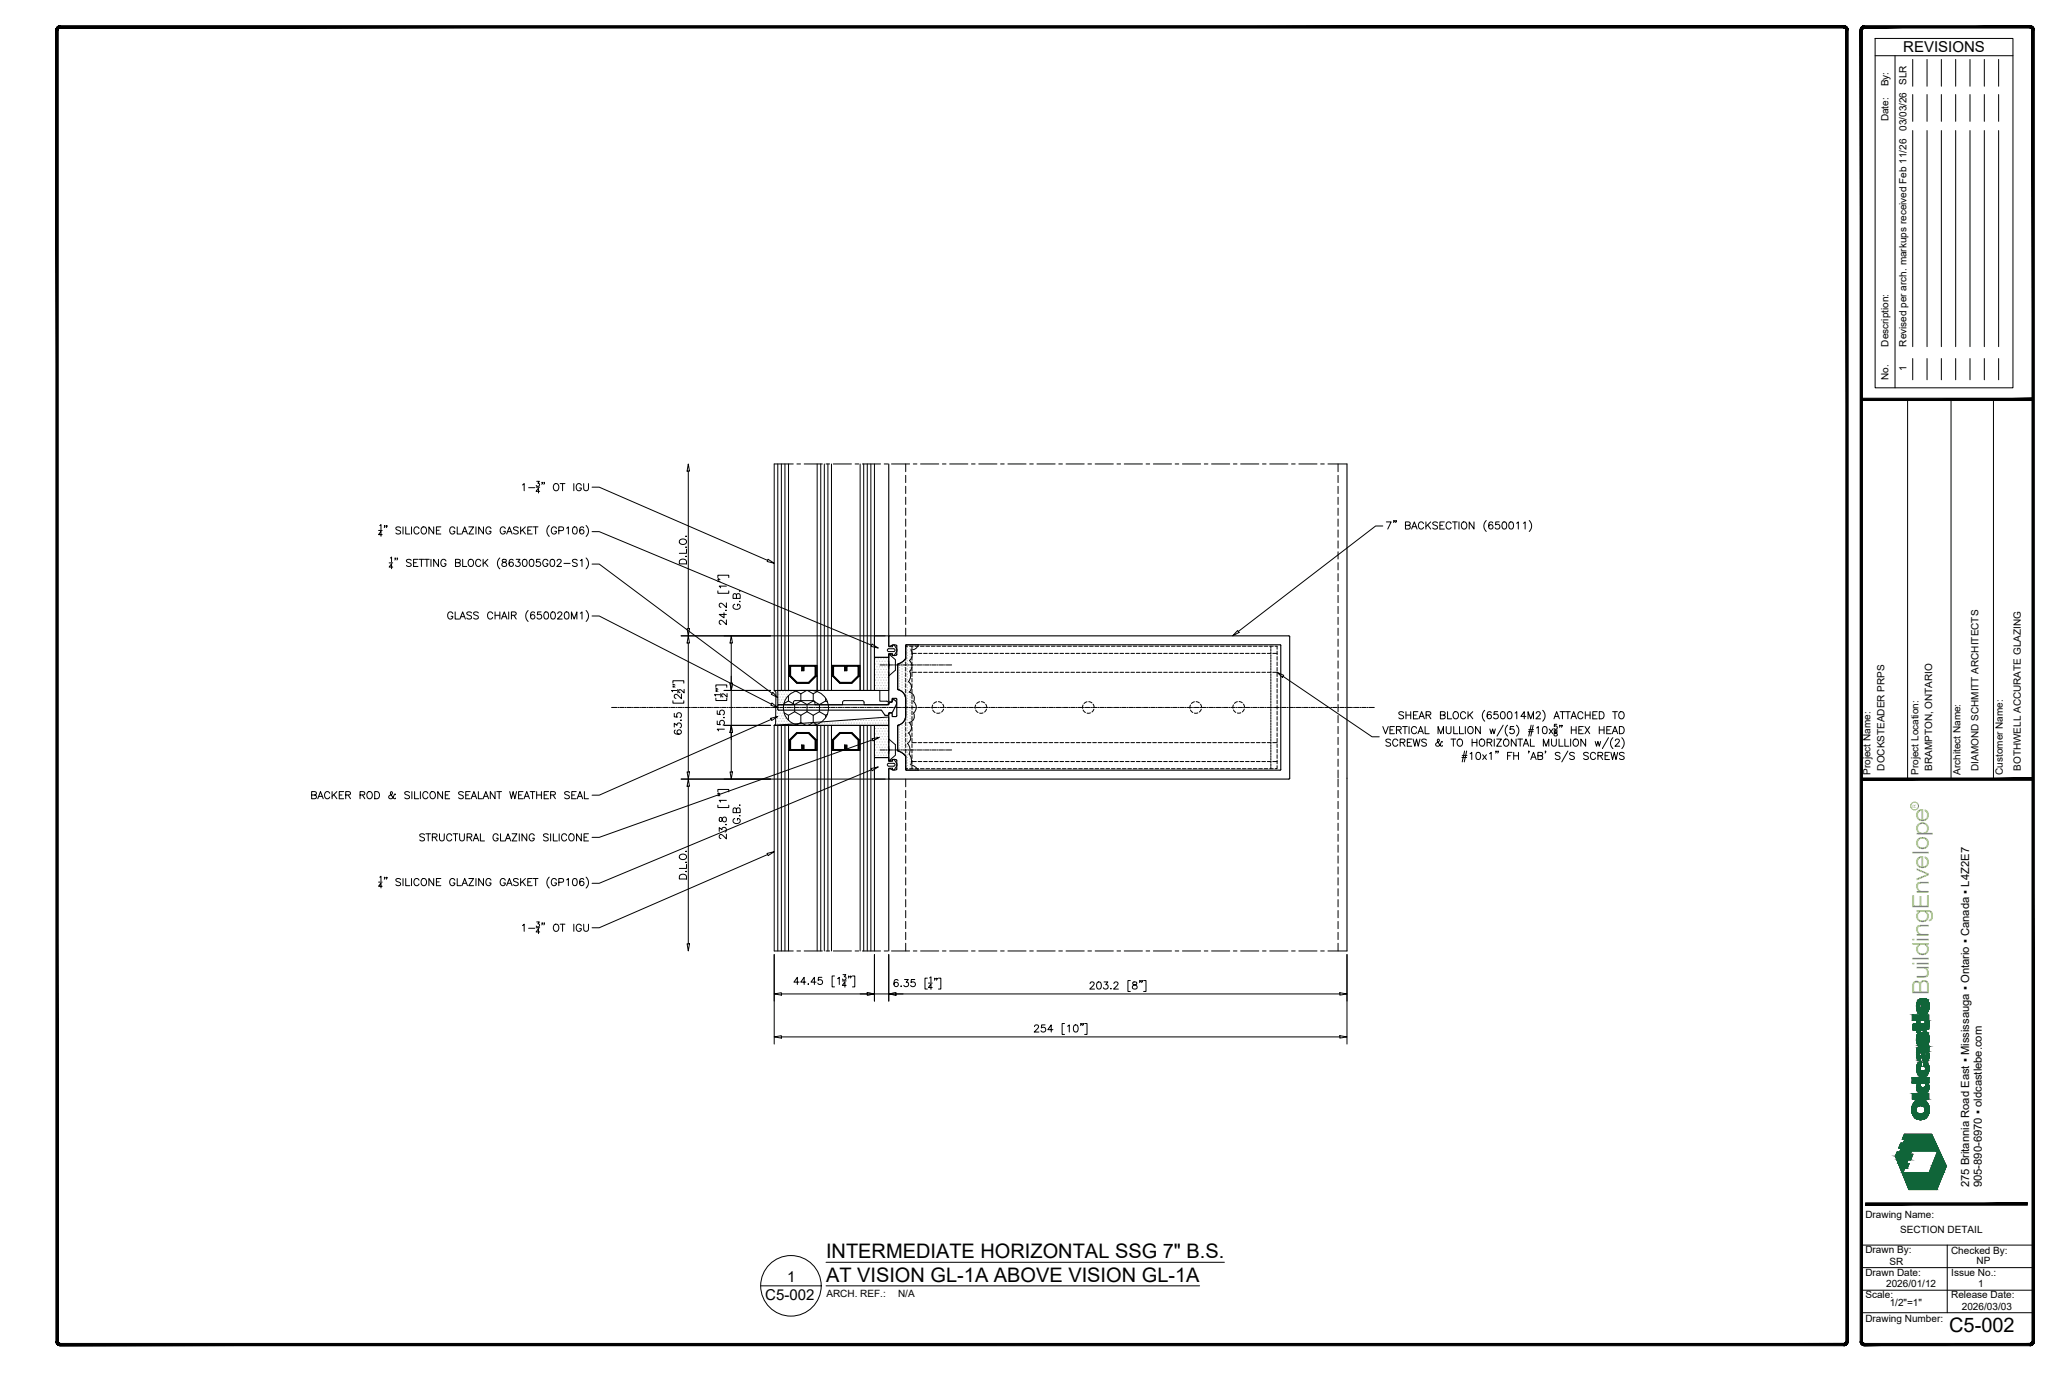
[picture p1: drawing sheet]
<svg xmlns="http://www.w3.org/2000/svg" width="914mm" height="610mm" viewBox="0 0 914 610" stroke-linecap="round" stroke-linejoin="round" font-family="sans-serif">
<defs><g id="words">
<text font-size="10" fill="#88c346" x="855.4" y="441.3" transform="rotate(-90 855.4 441.3)">BuildingEnvelope</text>
<g font-size="8.9">
<text x="366.3" y="557.8">INTERMEDIATE HORIZONTAL SSG 7&quot; B.S.</text>
<text x="366.3" y="568.2">AT VISION GL-1A ABOVE VISION GL-1A</text>
<text x="864.4" y="590.5">C5-002</text>
</g>
<g font-size="6.7">
<text x="844" y="23.3">REVISIONS</text>
<text x="349" y="568.4">1</text>
<text x="339.4" y="576.3">C5-002</text>
</g>
<g font-size="5">
<text x="873.3" y="526.4" transform="rotate(-90 873.3 526.4)">275 Britannia Road East ▪ Mississauga ▪ Ontario ▪ Canada ▪ L4Z2E7</text>
<text x="878.8" y="526.4" transform="rotate(-90 878.8 526.4)">905-890-6970 ▪ oldcastlebe.com</text>
</g>
<g font-size="4.4">
<text x="837.5" y="38.2" transform="rotate(-90 837.5 38.2)">By:</text>
<text x="837.5" y="53.8" transform="rotate(-90 837.5 53.8)">Date:</text>
<text x="845.4" y="58" transform="rotate(-90 845.4 58)">03/03/26 SLR</text>
<text x="837.5" y="153.7" transform="rotate(-90 837.5 153.7)">Description:</text>
<text x="845.4" y="153.7" transform="rotate(-90 845.4 153.7)">Revised per arch. markups received Feb 11/26</text>
<text x="845.4" y="164.5" transform="rotate(-90 845.4 164.5)">1</text>
<text x="837.5" y="168.4" transform="rotate(-90 837.5 168.4)">No.</text>
<text x="835.7" y="341.7" transform="rotate(-90 835.7 341.7)">DOCKSTEADER PRPS</text>
<text x="856.9" y="341.8" transform="rotate(-90 856.9 341.8)">BRAMPTON, ONTARIO</text>
<text x="877.3" y="341.8" transform="rotate(-90 877.3 341.8)">DIAMOND SCHMITT ARCHITECTS</text>
<text x="896.1" y="341.8" transform="rotate(-90 896.1 341.8)">BOTHWELL ACCURATE GLAZING</text>
<text x="829.5" y="343.6" transform="rotate(-90 829.5 343.6)">Project Name:</text>
<text x="850.8" y="343.6" transform="rotate(-90 850.8 343.6)">Project Location:</text>
<text x="869.3" y="343.6" transform="rotate(-90 869.3 343.6)">Architect Name:</text>
<text x="888.1" y="343.6" transform="rotate(-90 888.1 343.6)">Customer Name:</text>
<text x="827.2" y="539.8">Drawing Name:</text>
<text x="842.7" y="546.6">SECTION DETAIL</text>
<text x="827.2" y="555.6">Drawn By:</text>
<text x="865.2" y="555.7">Checked By:</text>
<text x="837.9" y="560.7">SR</text>
<text x="876.5" y="560.4">NP</text>
<text x="827.2" y="565.6">Drawn Date:</text>
<text x="865.3" y="565.5">Issue No.:</text>
<text x="366.5" y="575.1">ARCH. REF.:</text>
<text x="398.2" y="575.1">N/A</text>
<text x="827.2" y="575.5">Scale:</text>
<text x="836.4" y="570.7">2026/01/12</text>
<text x="865.3" y="575.6">Release Date:</text>
<text x="877.2" y="570.5">1</text>
<text x="838" y="578.9">1/2&quot;=1&quot;</text>
<text x="870" y="580.7">2026/03/03</text>
<text x="827.2" y="585.9">Drawing Number:</text>
</g>
<text font-size="2.1" fill="#88c346" x="849.7" y="358" transform="rotate(-90 849.7 358)">R</text>
</g></defs>
<!-- layer: _OBE_hidden -->
<g fill="none" stroke="#000" stroke-width=".44">
<path d="M343.3 205.7h8.5M353.4 205.7h1.6M356.6 205.7h8.1M366.3 205.7h1.6M369.5 205.7h8.1M379.2 205.7h1.6M382.4 205.7h8.1M392.1 205.7h1.6M395.3 205.7h8.1M401.6 205.7v3.4M401.6 210.7v3.3M401.6 215.6v3.2"/>
<path d="M405 205.7h1.6M408.2 205.7h8.1M417.9 205.7h1.6M421.1 205.7h8.1M430.8 205.7h1.6M434 205.7h8.1M443.7 205.7h1.6M446.9 205.7h8.1M456.6 205.7h1.6M459.8 205.7h8.1M469.5 205.7h1.6M472.7 205.7h8.1"/>
<path d="M482.4 205.7h1.6M485.6 205.7h8.1M495.3 205.7h1.6M498.5 205.7h8.1M508.2 205.7h1.6M511.5 205.7h8M521.1 205.7h1.6M524.4 205.7h8M534 205.7h1.6M537.3 205.7h8M546.9 205.7h1.7M550.2 205.7h8"/>
<path d="M559.8 205.7h1.7M563.1 205.7h8M572.7 205.7h1.7M576 205.7h8M585.6 205.7h1.7M588.9 205.7h8.4M593.4 205.7v3.4M593.4 210.8v3.2M593.4 215.6v3.2M401.6 220.4v3.2M401.6 225.3v3.2M401.6 230.1v3.2"/>
<path d="M401.6 234.9v3.3M401.6 239.8v3.2M593.4 220.4v3.3M593.4 225.3v3.2M593.4 230.1v3.2M593.4 234.9v3.3M593.4 239.8v3.2M401.6 244.6v3.2M401.6 249.4v3.3M401.6 254.3v3.2M401.6 259.1v3.3M593.4 244.6v3.2"/>
<path d="M593.4 249.5v3.2M593.4 254.3v3.2M593.4 259.1v3.3M401.6 264v3.2M401.6 268.8v3.2M401.6 273.6v3.3M401.6 278.5v3.4M593.4 264v3.2M593.4 268.8v3.2M593.4 273.7v3.2M593.4 278.5v3.2M390.2 294.8h2.4"/>
<path d="M393 294.8h.4M393.8 294.8h2M394.1 291.6v-1.7l3 2.6v4.6l-3 2.6v-1.7M394.1 293.2v3.2M396.3 294.8h.4M397.1 294.8h2M399.5 294.8h.4M400.3 294.8h2M401.6 288.7v1.6M401.6 291.1v1.6M401.6 293.5v1.6M401.6 295.9v1.6"/>
<path d="M401.6 298.3v1.6M402.5 286.5h-.9v1.3M402.7 294.8h.4M403.3 286.5h1.7M403.5 294.8h2M404.4 298.1h1.9M404.4 289.7h1.9M404.4 286.5v1.3M404.4 288.7v1.6M404.4 291.1v1.6M404.4 293.5v1.6M404.4 295.9v1.6"/>
<path d="M404.4 298.3v1.6M405.8 286.5h1.6M405.9 294.8h.4M406.7 294.8h2M407.2 298.1h1.6M407.2 289.7h1.6M408.2 286.5h1.6M409.2 294.8h.4M409.6 298.1h1.6M409.6 289.7h1.6M410 294.8h2M410.6 286.5h1.6"/>
<path d="M412 298.1h1.6M412 289.7h1.6M412.4 294.8h.4M413 286.5h1.6M413.2 294.8h2M414.4 298.1h1.6M414.4 289.7h1.6M415.4 286.5h1.7M415.6 294.8h.4M416.4 294.8h2M416.8 298.1h1.6M416.8 289.7h1.6"/>
<path d="M417.9 286.5h1.6M418.8 294.8h.4M419.2 298.1h1.7M419.2 289.7h1.7M419.6 294.8h2.4M420.3 286.5h1.6M421.7 298.1h1.6M421.7 289.7h1.6M422.7 286.5h1.6M424.1 298.1h1.6M424.1 289.7h1.6M425.1 286.5h1.6"/>
<path d="M426.5 298.1h1.6M426.5 289.7h1.6M427.5 286.5h1.6M428.9 298.1h1.6M428.9 289.7h1.6M430 286.5h1.6M431.3 298.1h1.7M431.3 289.7h1.7M432.4 286.5h1.6M433.8 298.1h1.6M433.8 289.7h1.6M434.8 286.5h1.6"/>
<path d="M436.2 298.1h1.6M436.2 289.7h1.6M437.2 286.5h1.6M438.6 298.1h1.6M438.6 289.7h1.6M439.6 286.5h1.6M441 298.1h1.6M441 289.7h1.6M442.1 286.5h1.6M443.4 298.1h1.7M443.4 289.7h1.7M444.5 286.5h1.6"/>
<path d="M445.9 298.1h1.6M445.9 289.7h1.6M446.9 286.5h1.6M448.3 298.1h1.6M448.3 289.7h1.6M449.3 286.5h1.6M450.7 298.1h1.6M450.7 289.7h1.6M451.7 286.5h1.6M453.1 298.1h1.6M453.1 289.7h1.6M454.2 286.5h1.6"/>
<path d="M455.5 298.1h1.7M455.5 289.7h1.7M456.6 286.5h1.6M458 298.1h1.6M458 289.7h1.6M459 286.5h1.6M460.4 298.1h1.6M460.4 289.7h1.6M461.4 286.5h1.6M462.8 298.1h1.6M462.8 289.7h1.6M463.8 286.5h1.6"/>
<path d="M465.2 298.1h1.6M465.2 289.7h1.6M466.2 286.5h1.7M467.6 298.1h1.6M467.6 289.7h1.6M468.7 286.5h1.6M470.1 298.1h1.6M470.1 289.7h1.6M471.1 286.5h1.6M472.5 298.1h1.6M472.5 289.7h1.6M473.5 286.5h1.6"/>
<path d="M474.9 298.1h1.6M474.9 289.7h1.6M475.9 286.5h1.6M477.3 298.1h1.6M477.3 289.7h1.6M478.3 286.5h1.7M479.7 298.1h1.6M479.7 289.7h1.6M480.8 286.5h1.6M482.2 298.1h1.6M482.2 289.7h1.6M483.2 286.5h1.6"/>
<path d="M484.6 298.1h1.6M484.6 289.7h1.6M485.6 286.5h1.6M487 298.1h1.6M487 289.7h1.6M488 286.5h1.6M489.4 298.1h1.6M489.4 289.7h1.6M490.4 286.5h1.7M491.8 298.1h1.6M491.8 289.7h1.6M492.9 286.5h1.6"/>
<path d="M494.2 298.1h1.7M494.2 289.7h1.7M495.3 286.5h1.6M496.7 298.1h1.6M496.7 289.7h1.6M497.7 286.5h1.6M499.1 298.1h1.6M499.1 289.7h1.6M500.1 286.5h1.6M501.5 298.1h1.6M501.5 289.7h1.6M502.5 286.5h1.7"/>
<path d="M503.9 298.1h1.6M503.9 289.7h1.6M505 286.5h1.6M506.3 298.1h1.7M506.3 289.7h1.7M507.4 286.5h1.6M508.8 298.1h1.6M508.8 289.7h1.6M509.8 286.5h1.6M511.2 298.1h1.6M511.2 289.7h1.6M512.2 286.5h1.6"/>
<path d="M513.6 298.1h1.6M513.6 289.7h1.6M514.6 286.5h1.6M516 298.1h1.6M516 289.7h1.6M517.1 286.5h1.6M518.4 298.1h1.7M518.4 289.7h1.7M519.5 286.5h1.6M520.9 298.1h1.6M520.9 289.7h1.6M521.9 286.5h1.6"/>
<path d="M523.3 298.1h1.6M523.3 289.7h1.6M524.3 286.5h1.6M525.7 298.1h1.6M525.7 289.7h1.6M526.7 286.5h1.6M528.1 298.1h1.6M528.1 289.7h1.6M529.2 286.5h1.6M530.5 298.1h1.7M530.5 289.7h1.7M531.6 286.5h1.6"/>
<path d="M533 298.1h1.6M533 289.7h1.6M534 286.5h1.6M535.4 298.1h1.6M535.4 289.7h1.6M536.4 286.5h1.6M537.8 298.1h1.6M537.8 289.7h1.6M538.8 286.5h1.6M540.2 298.1h1.6M540.2 289.7h1.6M541.2 286.5h1.7"/>
<path d="M542.6 298.1h1.6M542.6 289.7h1.6M543.7 286.5h1.6M545.1 298.1h1.6M545.1 289.7h1.6M546.1 286.5h1.6M547.5 298.1h1.6M547.5 289.7h1.6M548.5 286.5h1.6M549.9 298.1h1.6M549.9 289.7h1.6M550.9 286.5h1.6"/>
<path d="M552.3 298.1h1.6M552.3 289.7h1.6M553.3 286.5h1.7M554.7 298.1h1.6M554.7 289.7h1.6M555.8 286.5h1.6M557.2 298.1h1.6M557.2 289.7h1.6M558.2 286.5h1.6M559.6 298.1h1.6M559.6 289.7h1.6M560.6 286.5h1.6"/>
<path d="M562 298.1h1.6M562 289.7h1.6M563 286.5h1.6M563.6 286.5v.9M563.6 287.8v.9M563.6 289.1v.8M563.6 290.3v.8M563.6 291.5v.8M563.6 292.7v.8M563.6 293.9v.8M563.6 295.1v.8M563.6 296.3v.8"/>
<path d="M563.6 297.5v.8M563.6 298.7v.8M563.6 299.9v.9M564.4 298.1h1.9M564.4 289.7h1.9M565.4 286.5h.9v1.3M566.3 288.7v1.6M566.3 291.1v1.6M566.3 293.5v1.6M566.3 295.9v1.6M566.3 298.3v1.6M593.4 283.3v3.3"/>
<path d="M593.4 288.2v3.2M593.4 293v3.2M593.4 297.8v3.3M401.6 300.8v1.6M401.6 303.2v1.6M401.6 305.6v1.6M401.6 308v1.6M401.6 310.4v1.6M401.6 312.8v1.7M401.6 315.3v1.6M401.6 317.7v1.6M404.4 300.8v1.6"/>
<path d="M404.4 303.2v1.6M404.4 305.6v1.6M404.4 308v1.6M404.4 310.4v1.6M404.4 312.8v1.7M404.4 315.3v1.6M404.4 317.7v1.6M413.6 312.5l-.2 1.5M413.6 314.8l1.1 1.1M415.4 311.1l-1.3 .8M416.1 311.1l1.5 .5M416.9 316.1l-1.5 .1"/>
<path d="M418.1 312.2l.4 1.5M418.4 314.4l-.8 1.3M432.7 312.5l-.3 1.5M432.7 314.8l1 1.1M434.4 311.1l-1.3 .8M435.2 311.1l1.4 .5M435.9 316.1l-1.5 .1M437.1 312.2l.5 1.5M437.5 314.4l-.9 1.3M480.3 312.5l-.2 1.5M480.3 314.8l1 1.1M482 311.1l-1.3 .8"/>
<path d="M482.8 311.1l1.4 .5M483.6 316.1l-1.6 .1M484.7 312.2l.5 1.5M485.1 314.4l-.9 1.3M527.9 312.5l-.2 1.5M527.9 314.8l1.1 1.1M529.7 311.1l-1.3 .8M530.4 311.1l1.5 .5M531.2 316.1l-1.5 .1M532.4 312.2l.4 1.5M532.7 314.4l-.8 1.3M547 312.5l-.3 1.5"/>
<path d="M547 314.7l1 1.1M548.7 311.1l-1.3 .8M549.5 311l1.4 .6M550.2 316l-1.5 .1M551.4 312.2l.5 1.4M551.8 314.4l-.9 1.2M563.6 301.2v.8M563.6 302.4v.8M563.6 303.6v.8M563.6 304.8v.8M563.6 306v.8M563.6 307.2v.8"/>
<path d="M563.6 308.4v.8M563.6 309.6v.8M563.6 310.8v.8M563.6 312v.8M563.6 313.3v.8M563.6 314.5v.8M563.6 315.7v.8M563.6 316.9v.8M563.6 318.1v.8M563.6 319.3v.8M566.3 300.8v1.6M566.3 303.2v1.6"/>
<path d="M566.3 305.6v1.6M566.3 308v1.6M566.3 310.4v1.6M566.3 312.8v1.7M566.3 315.3v1.6M566.3 317.7v1.6M593.4 302.7v3.2M593.4 307.5v3.2M593.4 312.4v3.2M593.4 317.2v3.2M390.2 332.5h2.4M393 332.5h.4"/>
<path d="M393.8 332.5h2M394.1 329.3v-1.7l3 2.6v4.6l-3 2.6v-1.7M394.1 330.9v3.2M396.3 332.5h.4M397.1 332.5h2M399.5 332.5h.4M400.3 332.5h2M401.6 339.5v1.3h.9M401.6 320.1v1.6M401.6 322.5v1.6M401.6 324.9v1.7M401.6 327.4v1.6"/>
<path d="M401.6 329.8v1.6M401.6 332.2v1.6M401.6 334.6v1.6M401.6 337v1.7M402.7 332.5h.4M403.5 332.5h2M404.4 329.2h1.9M404.4 337.6h1.9M404.4 320.1v1.6M404.4 322.5v1.6M404.4 324.9v1.7M404.4 327.4v1.6"/>
<path d="M404.4 329.8v1.6M404.4 332.2v1.6M404.4 334.6v1.6M404.4 337v1.7M404.4 339.5v1.3M405.9 332.5h.4M406.7 332.5h2M407.2 329.2h1.6M407.2 337.6h1.6M409.2 332.5h.4M409.6 329.2h1.6M409.6 337.6h1.6"/>
<path d="M410 332.5h2M412 329.2h1.6M412 337.6h1.6M412.4 332.5h.4M413.2 332.5h2M414.4 329.2h1.6M414.4 337.6h1.6M415.6 332.5h.4M416.4 332.5h2M416.8 329.2h1.6M416.8 337.6h1.6M418.8 332.5h.4"/>
<path d="M419.2 329.2h1.7M419.2 337.6h1.7M419.6 332.5h2.4M421.7 329.2h1.6M421.7 337.6h1.6M424.1 329.2h1.6M424.1 337.6h1.6M426.5 329.2h1.6M426.5 337.6h1.6M428.9 329.2h1.6M428.9 337.6h1.6M431.3 329.2h1.7"/>
<path d="M431.3 337.6h1.7M433.8 329.2h1.6M433.8 337.6h1.6M436.2 329.2h1.6M436.2 337.6h1.6M438.6 329.2h1.6M438.6 337.6h1.6M441 329.2h1.6M441 337.6h1.6M443.4 329.2h1.7M443.4 337.6h1.7M445.9 329.2h1.6"/>
<path d="M445.9 337.6h1.6M448.3 329.2h1.6M448.3 337.6h1.6M450.7 329.2h1.6M450.7 337.6h1.6M453.1 329.2h1.6M453.1 337.6h1.6M455.5 329.2h1.7M455.5 337.6h1.7M458 329.2h1.6M458 337.6h1.6M460.4 329.2h1.6"/>
<path d="M460.4 337.6h1.6M462.8 329.2h1.6M462.8 337.6h1.6M465.2 329.2h1.6M465.2 337.6h1.6M467.6 329.2h1.6M467.6 337.6h1.6M470.1 329.2h1.6M470.1 337.6h1.6M472.5 329.2h1.6M472.5 337.6h1.6M474.9 329.2h1.6"/>
<path d="M474.9 337.6h1.6M477.3 329.2h1.6M477.3 337.6h1.6M479.7 329.2h1.6M479.7 337.6h1.6M482.2 329.2h1.6M482.2 337.6h1.6M484.6 329.2h1.6M484.6 337.6h1.6M487 329.2h1.6M487 337.6h1.6M489.4 329.2h1.6"/>
<path d="M489.4 337.6h1.6M491.8 329.2h1.6M491.8 337.6h1.6M494.2 329.2h1.7M494.2 337.6h1.7M496.7 329.2h1.6M496.7 337.6h1.6M499.1 329.2h1.6M499.1 337.6h1.6M501.5 329.2h1.6M501.5 337.6h1.6M503.9 329.2h1.6"/>
<path d="M503.9 337.6h1.6M506.3 329.2h1.7M506.3 337.6h1.7M508.8 329.2h1.6M508.8 337.6h1.6M511.2 329.2h1.6M511.2 337.6h1.6M513.6 329.2h1.6M513.6 337.6h1.6M516 329.2h1.6M516 337.6h1.6M518.4 329.2h1.7"/>
<path d="M518.4 337.6h1.7M520.9 329.2h1.6M520.9 337.6h1.6M523.3 329.2h1.6M523.3 337.6h1.6M525.7 329.2h1.6M525.7 337.6h1.6M528.1 329.2h1.6M528.1 337.6h1.6M530.5 329.2h1.7M530.5 337.6h1.7M533 329.2h1.6"/>
<path d="M533 337.6h1.6M535.4 329.2h1.6M535.4 337.6h1.6M537.8 329.2h1.6M537.8 337.6h1.6M540.2 329.2h1.6M540.2 337.6h1.6M542.6 329.2h1.6M542.6 337.6h1.6M545.1 329.2h1.6M545.1 337.6h1.6M547.5 329.2h1.6"/>
<path d="M547.5 337.6h1.6M549.9 329.2h1.6M549.9 337.6h1.6M552.3 329.2h1.6M552.3 337.6h1.6M554.7 329.2h1.6M554.7 337.6h1.6M557.2 329.2h1.6M557.2 337.6h1.6M559.6 329.2h1.6M559.6 337.6h1.6M562 329.2h1.6"/>
<path d="M562 337.6h1.6M563.6 320.5v.8M563.6 321.7v.8M563.6 322.9v.8M563.6 324.1v.8M563.6 325.3v.9M563.6 326.6v.8M563.6 327.8v.8M563.6 329v.8M563.6 330.2v.8M563.6 331.4v.8M563.6 332.6v.8"/>
<path d="M563.6 333.8v.8M563.6 335v.8M563.6 336.2v.8M563.6 337.4v.8M563.6 338.7v.8M563.6 339.9v.9M564.4 329.2h1.9M564.4 337.6h1.9M566.3 339.5v1.3h-.9M566.3 320.1v1.6M566.3 322.5v1.6M566.3 324.9v1.7"/>
<path d="M566.3 327.4v1.6M566.3 329.8v1.6M566.3 332.2v1.6M566.3 334.6v1.6M566.3 337v1.7M593.4 322v3.3M593.4 326.9v3.2M593.4 331.7v3.2M593.4 336.6v3.2M401.6 345.4v3.4M401.6 350.4v3.3M401.6 355.3v3.2"/>
<path d="M403.3 340.8h1.7M405.8 340.8h1.6M408.2 340.8h1.6M410.6 340.8h1.6M413 340.8h1.6M415.4 340.8h1.7M417.9 340.8h1.6M420.3 340.8h1.6M422.7 340.8h1.6M425.1 340.8h1.6M427.5 340.8h1.6M430 340.8h1.6"/>
<path d="M432.4 340.8h1.6M434.8 340.8h1.6M437.2 340.8h1.6M439.6 340.8h1.6M442.1 340.8h1.6M444.5 340.8h1.6M446.9 340.8h1.6M449.3 340.8h1.6M451.7 340.8h1.6M454.2 340.8h1.6M456.6 340.8h1.6M459 340.8h1.6"/>
<path d="M461.4 340.8h1.6M463.8 340.8h1.6M466.2 340.8h1.7M468.7 340.8h1.6M471.1 340.8h1.6M473.5 340.8h1.6M475.9 340.8h1.6M478.3 340.8h1.7M480.8 340.8h1.6M483.2 340.8h1.6M485.6 340.8h1.6M488 340.8h1.6"/>
<path d="M490.4 340.8h1.7M492.9 340.8h1.6M495.3 340.8h1.6M497.7 340.8h1.6M500.1 340.8h1.6M502.5 340.8h1.7M505 340.8h1.6M507.4 340.8h1.6M509.8 340.8h1.6M512.2 340.8h1.6M514.6 340.8h1.6M517.1 340.8h1.6"/>
<path d="M519.5 340.8h1.6M521.9 340.8h1.6M524.3 340.8h1.6M526.7 340.8h1.6M529.2 340.8h1.6M531.6 340.8h1.6M534 340.8h1.6M536.4 340.8h1.6M538.8 340.8h1.6M541.2 340.8h1.7M543.7 340.8h1.6M546.1 340.8h1.6"/>
<path d="M548.5 340.8h1.6M550.9 340.8h1.6M553.3 340.8h1.7M555.8 340.8h1.6M558.2 340.8h1.6M560.6 340.8h1.6M563 340.8h1.6M593.4 341.4v3.4M593.4 345.4v3.4M593.4 350.4v3.3M593.4 355.3v3.2M401.6 360.1v3.2"/>
<path d="M401.6 365v3.2M401.6 369.8v3.2M401.6 374.6v3.3M401.6 379.5v3.2M593.4 360.1v3.2M593.4 365v3.2M593.4 369.8v3.2M593.4 374.6v3.3M593.4 379.5v3.2M401.6 384.3v3.2M401.6 389.1v3.3M401.6 394v3.2"/>
<path d="M401.6 398.8v3.3M593.4 384.3v3.2M593.4 389.1v3.3M593.4 394v3.2M593.4 398.8v3.3M401.6 403.7v3.2M401.6 408.5v3.2M401.6 413.3v3.3M401.6 418.2v3.4M593.4 403.7v3.2M593.4 408.5v3.2M593.4 413.3v3.3"/>
<path d="M593.4 418.2v3.4M343.3 421.6h8.5M353.4 421.6h1.6M356.6 421.6h8.1M366.3 421.6h1.6M369.5 421.6h8.1M379.2 421.6h1.6M382.4 421.6h8.1M392.1 421.6h1.6M395.3 421.6h8.1M405 421.6h1.6M408.2 421.6h8.1"/>
<path d="M417.9 421.6h1.6M421.1 421.6h8.1M430.8 421.6h1.6M434 421.6h8.1M443.7 421.6h1.6M446.9 421.6h8.1M456.6 421.6h1.6M459.8 421.6h8.1M469.5 421.6h1.6M472.7 421.6h8.1M482.4 421.6h1.6M485.6 421.6h8.1"/>
<path d="M495.3 421.6h1.6M498.5 421.6h8.1M508.2 421.6h1.6M511.5 421.6h8M521.1 421.6h1.6M524.4 421.6h8M534 421.6h1.6M537.3 421.6h8M546.9 421.6h1.7M550.2 421.6h8M559.8 421.6h1.7M563.1 421.6h8"/>
<path d="M572.7 421.6h1.7M576 421.6h8M585.6 421.6h1.7M588.9 421.6h8.4"/>
</g>
<!-- layer: _OBE_aluminum -->
<path d="M394.1 205.7v76.2M597.3 205.7v215.9M401.7 286l166.1-.1 .2 55.3-.3 .2h-165.8l-.3-.2v-5.9a6.8 6.8 0 0 0-3.5-2.4v-11.1a4.9 4.9 0 0 0 3.5-4.5v-7.3a4.9 4.9 0 0 0-3.5-4.5v-11.1a6.8 6.8 0 0 0 3.5-2.4zM394.6 316l-.5 .5M395.1 316l.5 .3 .2 1.4 1.8-.2-.1-7.8-1.7-.1-.2 1.6-.9 .1-.8 1.2h-48.6l-.4 .3v1.7l.4 .3h45.4l1.8 2.3h1.4l.2-.4M395.6 310.3l.1-.1a1.6 1.6 0 0 1 1.6 .6 1.6 1.6 0 0 1 .1 1.7l-1.6 3.1-.7 .4M395.6 310.8l-.5 .5-.7-.1-.3-.4v-15.5l.3-.4-.3-.6v-3.9l.5-.5a2.4 2.4 0 0 0 3.1 .3v-3.9a2.39 2.39 0 0 0-3.1 .3l-.5-.5v-3.8l.4-.4 177.2 .1 .2 63-.4 .4h-177l-.4-.4v-3.8l.5-.5a2.4 2.4 0 0 0 3.1 .3v-3.9a2.39 2.39 0 0 0-3.1 .3l-.5-.5v-3.9l.3-.6-.3-.4v-15.7l1-.3M394.1 345.4v76.2" fill="none" stroke="#000" stroke-width=".5"/>
<!-- layer: _OBE_silicone -->
<g fill="#000" stroke="#000" stroke-width=".44">
<circle cx="388.3" cy="294.4" r=".02"/>
<circle cx="388.3" cy="296.8" r=".02"/>
<circle cx="388.3" cy="292" r=".02"/>
<circle cx="388.3" cy="299.2" r=".02"/>
<circle cx="388.9" cy="295.6" r=".02"/>
<circle cx="388.9" cy="293.2" r=".02"/>
<circle cx="388.9" cy="298" r=".02"/>
<circle cx="389.5" cy="292" r=".02"/>
<circle cx="389.5" cy="299.2" r=".02"/>
<circle cx="389.5" cy="296.8" r=".02"/>
<circle cx="389.5" cy="294.4" r=".02"/>
<circle cx="390.1" cy="295.6" r=".02"/>
<circle cx="390.1" cy="298" r=".02"/>
<circle cx="390.1" cy="293.2" r=".02"/>
<circle cx="390.7" cy="299.2" r=".02"/>
<circle cx="390.7" cy="294.4" r=".02"/>
<circle cx="390.7" cy="296.8" r=".02"/>
<circle cx="390.7" cy="292" r=".02"/>
<circle cx="391.3" cy="298" r=".02"/>
<circle cx="391.3" cy="293.2" r=".02"/>
<circle cx="391.3" cy="295.6" r=".02"/>
<circle cx="391.8" cy="299.2" r=".02"/>
<circle cx="391.8" cy="292" r=".02"/>
<circle cx="391.8" cy="296.8" r=".02"/>
<circle cx="391.8" cy="294.4" r=".02"/>
<circle cx="392.4" cy="295.6" r=".02"/>
<circle cx="392.4" cy="298" r=".02"/>
<circle cx="392.4" cy="293.2" r=".02"/>
<circle cx="393" cy="299.2" r=".02"/>
<circle cx="393" cy="292" r=".02"/>
<circle cx="393" cy="296.8" r=".02"/>
<circle cx="393" cy="294.4" r=".02"/>
<circle cx="393.6" cy="293.2" r=".02"/>
<circle cx="393.6" cy="295.6" r=".02"/>
<circle cx="393.6" cy="298" r=".02"/>
<circle cx="398.9" cy="297.1" r=".02"/>
<circle cx="398.9" cy="299.5" r=".02"/>
<circle cx="398.9" cy="296" r=".02"/>
<circle cx="398.9" cy="294.8" r=".02"/>
<circle cx="398.9" cy="298.3" r=".02"/>
<circle cx="400" cy="297.7" r=".02"/>
<circle cx="400" cy="298.9" r=".02"/>
<circle cx="400" cy="296.5" r=".02"/>
<circle cx="400" cy="295.4" r=".02"/>
<circle cx="400" cy="294.2" r=".02"/>
<circle cx="401.2" cy="294.8" r=".02"/>
<circle cx="401.2" cy="293.6" r=".02"/>
<circle cx="401.2" cy="299.5" r=".02"/>
<circle cx="401.2" cy="298.3" r=".02"/>
<circle cx="401.2" cy="297.1" r=".02"/>
<circle cx="401.2" cy="296" r=".02"/>
<circle cx="402.4" cy="293" r=".02"/>
<circle cx="402.4" cy="288.2" r=".02"/>
<circle cx="402.4" cy="298.9" r=".02"/>
<circle cx="402.4" cy="296.5" r=".02"/>
<circle cx="402.4" cy="295.4" r=".02"/>
<circle cx="402.4" cy="294.2" r=".02"/>
<circle cx="402.4" cy="291.8" r=".02"/>
<circle cx="402.4" cy="290.6" r=".02"/>
<circle cx="402.4" cy="287" r=".02"/>
<circle cx="402.4" cy="297.7" r=".02"/>
<circle cx="402.4" cy="289.4" r=".02"/>
<circle cx="403.6" cy="297.1" r=".02"/>
<circle cx="403.6" cy="291.2" r=".02"/>
<circle cx="403.6" cy="290" r=".02"/>
<circle cx="403.6" cy="288.8" r=".02"/>
<circle cx="403.6" cy="287.6" r=".02"/>
<circle cx="403.6" cy="296" r=".02"/>
<circle cx="403.6" cy="293.6" r=".02"/>
<circle cx="403.6" cy="299.5" r=".02"/>
<circle cx="403.6" cy="292.4" r=".02"/>
<circle cx="403.6" cy="286.4" r=".02"/>
<circle cx="403.6" cy="294.8" r=".02"/>
<circle cx="403.6" cy="298.3" r=".02"/>
<circle cx="404.8" cy="287" r=".02"/>
<circle cx="406" cy="286.4" r=".02"/>
<circle cx="344.2" cy="307.8" r=".02"/>
<circle cx="344.2" cy="310.2" r=".02"/>
<circle cx="344.2" cy="315" r=".02"/>
<circle cx="344.2" cy="312.6" r=".02"/>
<circle cx="344.2" cy="317.4" r=".02"/>
<circle cx="344.2" cy="319.7" r=".02"/>
<circle cx="344.8" cy="311.4" r=".02"/>
<circle cx="344.8" cy="316.2" r=".02"/>
<circle cx="344.8" cy="309" r=".02"/>
<circle cx="344.8" cy="313.8" r=".02"/>
<circle cx="344.8" cy="318.6" r=".02"/>
<circle cx="344.8" cy="306.7" r=".02"/>
<circle cx="345.4" cy="312.6" r=".02"/>
<circle cx="345.4" cy="317.4" r=".02"/>
<circle cx="345.4" cy="307.8" r=".02"/>
<circle cx="345.4" cy="315" r=".02"/>
<circle cx="345.4" cy="310.2" r=".02"/>
<circle cx="345.4" cy="319.7" r=".02"/>
<circle cx="346" cy="309" r=".02"/>
<circle cx="346" cy="311.4" r=".02"/>
<circle cx="346" cy="316.2" r=".02"/>
<circle cx="346" cy="306.7" r=".02"/>
<circle cx="346" cy="313.8" r=".02"/>
<circle cx="346" cy="318.6" r=".02"/>
<circle cx="346.6" cy="312.6" r=".02"/>
<circle cx="346.6" cy="315" r=".02"/>
<circle cx="346.6" cy="317.4" r=".02"/>
<circle cx="346.6" cy="307.8" r=".02"/>
<circle cx="346.6" cy="310.2" r=".02"/>
<circle cx="346.6" cy="319.7" r=".02"/>
<circle cx="347.2" cy="306.7" r=".02"/>
<circle cx="347.2" cy="311.4" r=".02"/>
<circle cx="347.2" cy="313.8" r=".02"/>
<circle cx="347.2" cy="316.2" r=".02"/>
<circle cx="347.2" cy="318.6" r=".02"/>
<circle cx="347.2" cy="309" r=".02"/>
<circle cx="347.8" cy="307.8" r=".02"/>
<circle cx="347.8" cy="310.2" r=".02"/>
<circle cx="347.8" cy="319.7" r=".02"/>
<circle cx="347.8" cy="317.4" r=".02"/>
<circle cx="348.4" cy="318.6" r=".02"/>
<circle cx="348.4" cy="306.7" r=".02"/>
<circle cx="348.4" cy="309" r=".02"/>
<circle cx="349" cy="319.7" r=".02"/>
<circle cx="349" cy="307.8" r=".02"/>
<circle cx="349.6" cy="306.7" r=".02"/>
<circle cx="350.2" cy="307.8" r=".02"/>
<circle cx="350.8" cy="306.7" r=".02"/>
<circle cx="352" cy="306.7" r=".02"/>
<circle cx="373.4" cy="319.4" r=".02"/>
<circle cx="374.6" cy="319.4" r=".02"/>
<circle cx="375.8" cy="319.4" r=".02"/>
<circle cx="377" cy="319.4" r=".02"/>
<circle cx="378.2" cy="319.4" r=".02"/>
<circle cx="379.3" cy="319.4" r=".02"/>
<circle cx="380.5" cy="319.4" r=".02"/>
<circle cx="381.7" cy="319.4" r=".02"/>
<circle cx="382.9" cy="319.4" r=".02"/>
<circle cx="384.1" cy="319.4" r=".02"/>
<circle cx="385.3" cy="319.4" r=".02"/>
<circle cx="386.5" cy="319.4" r=".02"/>
<circle cx="387.7" cy="319.4" r=".02"/>
<circle cx="388.3" cy="303.9" r=".02"/>
<circle cx="388.3" cy="301.5" r=".02"/>
<circle cx="388.9" cy="319.4" r=".02"/>
<circle cx="388.9" cy="300.4" r=".02"/>
<circle cx="388.9" cy="302.7" r=".02"/>
<circle cx="388.9" cy="305.1" r=".02"/>
<circle cx="389.5" cy="318.2" r=".02"/>
<circle cx="389.5" cy="303.9" r=".02"/>
<circle cx="389.5" cy="301.5" r=".02"/>
<circle cx="390.1" cy="319.4" r=".02"/>
<circle cx="390.1" cy="300.4" r=".02"/>
<circle cx="390.1" cy="302.7" r=".02"/>
<circle cx="390.1" cy="305.1" r=".02"/>
<circle cx="390.7" cy="318.2" r=".02"/>
<circle cx="390.7" cy="301.5" r=".02"/>
<circle cx="390.7" cy="303.9" r=".02"/>
<circle cx="391.3" cy="319.4" r=".02"/>
<circle cx="391.3" cy="300.4" r=".02"/>
<circle cx="391.3" cy="302.7" r=".02"/>
<circle cx="391.3" cy="305.1" r=".02"/>
<circle cx="391.8" cy="318.2" r=".02"/>
<circle cx="391.8" cy="303.9" r=".02"/>
<circle cx="391.8" cy="301.5" r=".02"/>
<circle cx="392.4" cy="302.7" r=".02"/>
<circle cx="392.4" cy="300.4" r=".02"/>
<circle cx="392.4" cy="319.4" r=".02"/>
<circle cx="392.4" cy="305.1" r=".02"/>
<circle cx="393" cy="318.2" r=".02"/>
<circle cx="393" cy="301.5" r=".02"/>
<circle cx="393" cy="303.9" r=".02"/>
<circle cx="393.6" cy="300.4" r=".02"/>
<circle cx="393.6" cy="302.7" r=".02"/>
<circle cx="393.6" cy="305.1" r=".02"/>
<circle cx="393.6" cy="319.4" r=".02"/>
<circle cx="398.9" cy="304.3" r=".02"/>
<circle cx="398.9" cy="301.9" r=".02"/>
<circle cx="398.9" cy="305.5" r=".02"/>
<circle cx="398.9" cy="303.1" r=".02"/>
<circle cx="398.9" cy="300.7" r=".02"/>
<circle cx="400" cy="306.1" r=".02"/>
<circle cx="400" cy="300.1" r=".02"/>
<circle cx="400" cy="303.7" r=".02"/>
<circle cx="400" cy="302.5" r=".02"/>
<circle cx="400" cy="301.3" r=".02"/>
<circle cx="400" cy="304.9" r=".02"/>
<circle cx="401.2" cy="307.9" r=".02"/>
<circle cx="401.2" cy="306.7" r=".02"/>
<circle cx="401.2" cy="303.1" r=".02"/>
<circle cx="401.2" cy="301.9" r=".02"/>
<circle cx="401.2" cy="300.7" r=".02"/>
<circle cx="401.2" cy="319.8" r=".02"/>
<circle cx="401.2" cy="304.3" r=".02"/>
<circle cx="401.2" cy="305.5" r=".02"/>
<circle cx="402.4" cy="319.2" r=".02"/>
<circle cx="402.4" cy="304.9" r=".02"/>
<circle cx="402.4" cy="302.5" r=".02"/>
<circle cx="402.4" cy="300.1" r=".02"/>
<circle cx="402.4" cy="315.6" r=".02"/>
<circle cx="402.4" cy="310.8" r=".02"/>
<circle cx="402.4" cy="309.6" r=".02"/>
<circle cx="402.4" cy="307.3" r=".02"/>
<circle cx="402.4" cy="306.1" r=".02"/>
<circle cx="402.4" cy="303.7" r=".02"/>
<circle cx="402.4" cy="318" r=".02"/>
<circle cx="402.4" cy="316.8" r=".02"/>
<circle cx="402.4" cy="314.4" r=".02"/>
<circle cx="402.4" cy="313.2" r=".02"/>
<circle cx="402.4" cy="308.5" r=".02"/>
<circle cx="402.4" cy="301.3" r=".02"/>
<circle cx="402.4" cy="312" r=".02"/>
<circle cx="403.6" cy="319.8" r=".02"/>
<circle cx="403.6" cy="317.4" r=".02"/>
<circle cx="403.6" cy="312.6" r=".02"/>
<circle cx="403.6" cy="309" r=".02"/>
<circle cx="403.6" cy="304.3" r=".02"/>
<circle cx="403.6" cy="300.7" r=".02"/>
<circle cx="403.6" cy="315" r=".02"/>
<circle cx="403.6" cy="311.4" r=".02"/>
<circle cx="403.6" cy="307.9" r=".02"/>
<circle cx="403.6" cy="305.5" r=".02"/>
<circle cx="403.6" cy="303.1" r=".02"/>
<circle cx="403.6" cy="318.6" r=".02"/>
<circle cx="403.6" cy="316.2" r=".02"/>
<circle cx="403.6" cy="313.8" r=".02"/>
<circle cx="403.6" cy="310.2" r=".02"/>
<circle cx="404.8" cy="314.4" r=".02"/>
<circle cx="404.8" cy="319.2" r=".02"/>
<circle cx="404.8" cy="310.8" r=".02"/>
<circle cx="404.8" cy="308.5" r=".02"/>
<circle cx="404.8" cy="316.8" r=".02"/>
<circle cx="404.8" cy="312" r=".02"/>
<circle cx="404.8" cy="315.6" r=".02"/>
<circle cx="404.8" cy="313.2" r=".02"/>
<circle cx="404.8" cy="309.6" r=".02"/>
<circle cx="404.8" cy="318" r=".02"/>
<circle cx="406" cy="315" r=".02"/>
<circle cx="406" cy="313.8" r=".02"/>
<circle cx="406" cy="312.6" r=".02"/>
<circle cx="344.8" cy="320.9" r=".02"/>
<circle cx="346" cy="320.9" r=".02"/>
<circle cx="347.2" cy="320.9" r=".02"/>
<circle cx="348.4" cy="320.9" r=".02"/>
<circle cx="349.6" cy="320.9" r=".02"/>
<circle cx="350.8" cy="320.9" r=".02"/>
<circle cx="357.3" cy="320.6" r=".02"/>
<circle cx="358.5" cy="320.6" r=".02"/>
<circle cx="359.7" cy="320.6" r=".02"/>
<circle cx="360.9" cy="320.6" r=".02"/>
<circle cx="362.1" cy="320.6" r=".02"/>
<circle cx="363.3" cy="320.6" r=".02"/>
<circle cx="364.5" cy="320.6" r=".02"/>
<circle cx="365.7" cy="320.6" r=".02"/>
<circle cx="366.8" cy="320.6" r=".02"/>
<circle cx="368" cy="320.6" r=".02"/>
<circle cx="369.2" cy="320.6" r=".02"/>
<circle cx="370.4" cy="320.6" r=".02"/>
<circle cx="371.6" cy="320.6" r=".02"/>
<circle cx="372.8" cy="320.6" r=".02"/>
<circle cx="374" cy="320.6" r=".02"/>
<circle cx="375.2" cy="320.6" r=".02"/>
<circle cx="376.4" cy="320.6" r=".02"/>
<circle cx="377.6" cy="320.6" r=".02"/>
<circle cx="378.7" cy="320.6" r=".02"/>
<circle cx="379.9" cy="320.6" r=".02"/>
<circle cx="381.1" cy="320.6" r=".02"/>
<circle cx="382.3" cy="320.6" r=".02"/>
<circle cx="383.5" cy="320.6" r=".02"/>
<circle cx="384.7" cy="320.6" r=".02"/>
<circle cx="385.9" cy="320.6" r=".02"/>
<circle cx="387.1" cy="320.6" r=".02"/>
<circle cx="388.3" cy="320.6" r=".02"/>
<circle cx="388.3" cy="323" r=".02"/>
<circle cx="388.3" cy="325.4" r=".02"/>
<circle cx="388.3" cy="330.1" r=".02"/>
<circle cx="388.3" cy="334.9" r=".02"/>
<circle cx="388.3" cy="332.5" r=".02"/>
<circle cx="388.3" cy="327.7" r=".02"/>
<circle cx="388.9" cy="321.8" r=".02"/>
<circle cx="388.9" cy="324.2" r=".02"/>
<circle cx="388.9" cy="328.9" r=".02"/>
<circle cx="388.9" cy="326.5" r=".02"/>
<circle cx="388.9" cy="331.3" r=".02"/>
<circle cx="388.9" cy="333.7" r=".02"/>
<circle cx="389.5" cy="320.6" r=".02"/>
<circle cx="389.5" cy="325.4" r=".02"/>
<circle cx="389.5" cy="327.7" r=".02"/>
<circle cx="389.5" cy="323" r=".02"/>
<circle cx="389.5" cy="330.1" r=".02"/>
<circle cx="389.5" cy="332.5" r=".02"/>
<circle cx="389.5" cy="334.9" r=".02"/>
<circle cx="390.1" cy="321.8" r=".02"/>
<circle cx="390.1" cy="324.2" r=".02"/>
<circle cx="390.1" cy="333.7" r=".02"/>
<circle cx="390.1" cy="326.5" r=".02"/>
<circle cx="390.1" cy="328.9" r=".02"/>
<circle cx="390.1" cy="331.3" r=".02"/>
<circle cx="390.7" cy="327.7" r=".02"/>
<circle cx="390.7" cy="330.1" r=".02"/>
<circle cx="390.7" cy="334.9" r=".02"/>
<circle cx="390.7" cy="325.4" r=".02"/>
<circle cx="390.7" cy="323" r=".02"/>
<circle cx="390.7" cy="332.5" r=".02"/>
<circle cx="390.7" cy="320.6" r=".02"/>
<circle cx="391.3" cy="326.5" r=".02"/>
<circle cx="391.3" cy="328.9" r=".02"/>
<circle cx="391.3" cy="331.3" r=".02"/>
<circle cx="391.3" cy="321.8" r=".02"/>
<circle cx="391.3" cy="333.7" r=".02"/>
<circle cx="391.3" cy="324.2" r=".02"/>
<circle cx="391.8" cy="332.5" r=".02"/>
<circle cx="391.8" cy="330.1" r=".02"/>
<circle cx="391.8" cy="323" r=".02"/>
<circle cx="391.8" cy="325.4" r=".02"/>
<circle cx="391.8" cy="327.7" r=".02"/>
<circle cx="391.8" cy="334.9" r=".02"/>
<circle cx="391.8" cy="320.6" r=".02"/>
<circle cx="392.4" cy="328.9" r=".02"/>
<circle cx="392.4" cy="324.2" r=".02"/>
<circle cx="392.4" cy="326.5" r=".02"/>
<circle cx="392.4" cy="333.7" r=".02"/>
<circle cx="392.4" cy="331.3" r=".02"/>
<circle cx="392.4" cy="321.8" r=".02"/>
<circle cx="393" cy="327.7" r=".02"/>
<circle cx="393" cy="325.4" r=".02"/>
<circle cx="393" cy="332.5" r=".02"/>
<circle cx="393" cy="334.9" r=".02"/>
<circle cx="393" cy="323" r=".02"/>
<circle cx="393" cy="330.1" r=".02"/>
<circle cx="393" cy="320.6" r=".02"/>
<circle cx="393.6" cy="328.9" r=".02"/>
<circle cx="393.6" cy="331.3" r=".02"/>
<circle cx="393.6" cy="321.8" r=".02"/>
<circle cx="393.6" cy="333.7" r=".02"/>
<circle cx="393.6" cy="324.2" r=".02"/>
<circle cx="393.6" cy="326.5" r=".02"/>
<circle cx="398.9" cy="331.7" r=".02"/>
<circle cx="398.9" cy="325.7" r=".02"/>
<circle cx="398.9" cy="328.1" r=".02"/>
<circle cx="398.9" cy="326.9" r=".02"/>
<circle cx="398.9" cy="322.1" r=".02"/>
<circle cx="398.9" cy="332.9" r=".02"/>
<circle cx="398.9" cy="330.5" r=".02"/>
<circle cx="398.9" cy="329.3" r=".02"/>
<circle cx="398.9" cy="324.5" r=".02"/>
<circle cx="398.9" cy="323.3" r=".02"/>
<circle cx="400" cy="327.5" r=".02"/>
<circle cx="400" cy="332.3" r=".02"/>
<circle cx="400" cy="328.7" r=".02"/>
<circle cx="400" cy="321.5" r=".02"/>
<circle cx="400" cy="329.9" r=".02"/>
<circle cx="400" cy="325.1" r=".02"/>
<circle cx="400" cy="322.7" r=".02"/>
<circle cx="400" cy="333.5" r=".02"/>
<circle cx="400" cy="331.1" r=".02"/>
<circle cx="400" cy="326.3" r=".02"/>
<circle cx="400" cy="323.9" r=".02"/>
<circle cx="401.2" cy="332.9" r=".02"/>
<circle cx="401.2" cy="321" r=".02"/>
<circle cx="401.2" cy="331.7" r=".02"/>
<circle cx="401.2" cy="323.3" r=".02"/>
<circle cx="401.2" cy="322.1" r=".02"/>
<circle cx="401.2" cy="328.1" r=".02"/>
<circle cx="401.2" cy="326.9" r=".02"/>
<circle cx="401.2" cy="325.7" r=".02"/>
<circle cx="401.2" cy="334.1" r=".02"/>
<circle cx="401.2" cy="330.5" r=".02"/>
<circle cx="401.2" cy="329.3" r=".02"/>
<circle cx="401.2" cy="324.5" r=".02"/>
<circle cx="402.4" cy="337" r=".02"/>
<circle cx="402.4" cy="329.9" r=".02"/>
<circle cx="402.4" cy="327.5" r=".02"/>
<circle cx="402.4" cy="326.3" r=".02"/>
<circle cx="402.4" cy="321.5" r=".02"/>
<circle cx="402.4" cy="320.4" r=".02"/>
<circle cx="402.4" cy="338.2" r=".02"/>
<circle cx="402.4" cy="334.6" r=".02"/>
<circle cx="402.4" cy="333.5" r=".02"/>
<circle cx="402.4" cy="332.3" r=".02"/>
<circle cx="402.4" cy="331.1" r=".02"/>
<circle cx="402.4" cy="339.4" r=".02"/>
<circle cx="402.4" cy="335.8" r=".02"/>
<circle cx="402.4" cy="325.1" r=".02"/>
<circle cx="402.4" cy="323.9" r=".02"/>
<circle cx="402.4" cy="322.7" r=".02"/>
<circle cx="402.4" cy="328.7" r=".02"/>
<circle cx="403.6" cy="337.6" r=".02"/>
<circle cx="403.6" cy="326.9" r=".02"/>
<circle cx="403.6" cy="322.1" r=".02"/>
<circle cx="403.6" cy="338.8" r=".02"/>
<circle cx="403.6" cy="336.4" r=".02"/>
<circle cx="403.6" cy="321" r=".02"/>
<circle cx="403.6" cy="328.1" r=".02"/>
<circle cx="403.6" cy="335.2" r=".02"/>
<circle cx="403.6" cy="323.3" r=".02"/>
<circle cx="404.8" cy="339.4" r=".02"/>
<circle cx="402.4" cy="340.6" r=".02"/>
<circle cx="403.6" cy="340" r=".02"/>
<circle cx="403.6" cy="341.2" r=".02"/>
<circle cx="404.8" cy="340.6" r=".02"/>
<circle cx="406" cy="341.2" r=".02"/>
</g>
<g fill="none" stroke="#000" stroke-width=".44">
<path d="M387.8 281.9h6.3v4.8h1.7v-.7h.7l1.3 2-.2 .8-1.1 1.7h-.7v-.7h-1.7v1.6h-6.3zM387.8 291.4h6.3v14.7h-6.3zM396.3 287.6a.64 .64 0 0 1 .6 .7 .64 .64 0 0 1-.6 .6M396.3 287.6h-2.2a.64 .64 0 0 0-.6 .7 .64 .64 0 0 0 .6 .6h2.2M407.2 285.9l-5.5 .2-.1 5.7a7 7 0 0 1-3.5 2.7v11.1a4.8 4.8 0 0 1 3.5 4.4v7.3a4.7 4.7 0 0 1-3.5 4.4v10.9l.3 .4M407.2 285.9l-.9 1.5-1.1 .6-1.2 .1a3.6 3.6 0 0 1-.7 4.8 3.2 3.2 0 0 1 .1 4.7l.4 1.3v1.4l-1 1.9a2.83 2.83 0 0 1 .4 4.6M343.3 306.1l.8 .8-.2 14.2-.6 .5M344.9 306.1h45.3v4.8h3a.79 .79 0 0 1 .8 .8 .79 .79 0 0 1-.8 .8h-10l-.1-1.4-.7-.5-8.3 .1-.4 .4-.1 1.4h-12.2l-.1-1.4-.4-.4-8.3-.1-.7 .5v1.4h-7zM403.2 306.8a2.83 2.83 0 0 1 1.9 4.2 3.3 3.3 0 0 1 0 5.1 2.83 2.83 0 0 1-1.9 4.2M343.3 321.6l50.8-3.7v3.7zM387.8 321.6h6.3v14.3h-6.3zM387.8 335.9h6.3v1.6h1.7v-.7h.7l1.1 1.7 .2 .8-1.3 2h-.7v-.7h-1.7v4.8h-6.3z"/>
<path d="M396.3 338.4a.64 .64 0 0 1 .6 .7 .64 .64 0 0 1-.6 .6M396.3 338.4h-2.2a.64 .64 0 0 0-.6 .7 .64 .64 0 0 0 .6 .6h2.2M403.2 320.3a2.82 2.82 0 0 1-.4 4.7 2.83 2.83 0 0 1-.4 4.6l.8 1.2 .3 2.1a1.83 1.83 0 0 0 .4 2.6l.3 2.1-.3 1.4 2.1 1.1 1.3 1.3h-5.5l-.2-6.1-1.2-1.2-2-1.1"/>
</g>
<!-- layer: _OBE_foam -->
<g fill="none" stroke="#000" stroke-width=".44">
<path d="M347.7 316l1.9 1.1M349.6 308.4v2.4M349.6 317.1v2.2M349.6 310.8l-2 1.1M349.6 310.8l2.8 1.6M352.4 312.4v3.1M352.4 315.5l-2.8 1.6M352.4 315.5l2.7 1.6M353 306.4l2.1 1.2M355.1 307.6v3.2M355.1 317.1v3.2M355.1 310.8l-2.7 1.6"/>
<path d="M355.1 310.8l2.8 1.6M357.7 306.1l-2.6 1.5M357.9 312.4v3.1M357.9 315.5l-2.8 1.6M357.9 315.5l2.7 1.6M358.1 306.1l2.5 1.5M360.6 307.6v3.2M360.6 317.1v3.2M360.6 310.8l-2.7 1.6M360.6 310.8l2.8 1.6M362.4 306.6l-1.8 1M363.4 312.4v3.1"/>
<path d="M363.4 315.5l-2.8 1.6M363.4 315.5l2.7 1.6M366.1 309.6v1.2M366.1 317.1v1M366.1 310.8l-2.7 1.6M366.1 310.8l.9 .5M366.9 316.7l-.8 .4M355.1 320.3l-1.8 1.1M355.1 320.3l2.3 1.3M355.3 321.6h4.6M359.9 321.6a7.7 7.7 0 0 0 7.5-8 7.7 7.7 0 0 0-8-7.5h-3.9a7.7 7.7 0 0 0-8.1 7.6 7.7 7.7 0 0 0 7.9 7.9M360.6 320.3l-2.2 1.3"/>
<path d="M360.6 320.3l1.6 .9"/>
</g>
<!-- layer: _OBE_text -->
<g fill="none" stroke="#000" stroke-width=".44">
<path d="M831.5 17h61.2v154.9h-61.2zM831.5 24.7h61.2M840.4 24.7v147.2M848.2 26.3v11.9M854.6 26.3v11.9M860.9 26.3v11.9M867.3 26.3v11.9M873.6 26.3v11.9M880 26.3v11.9M886.3 26.3v11.9M848.2 41.9v11.9M848.2 57.9v95.8"/>
<path d="M854.6 41.9v11.9M854.6 57.9v95.8M860.9 41.9v11.9M860.9 57.9v95.8M867.3 41.9v11.9M867.3 57.9v95.8M873.6 41.9v11.9M873.6 57.9v95.8M880 41.9v11.9M880 57.9v95.8M886.3 41.9v11.9M886.3 57.9v95.8"/>
<path d="M848.2 159v9.4M854.6 159v9.4M860.9 159v9.4M867.3 159v9.4M873.6 159v9.4M880 159v9.4M886.3 159v9.4M845.9 177.1v168.3M865.2 177.1v168.3M884 177.1v168.3M231.7 215l.7-.6v3.2M234.4 216.2h2.7"/>
<path d="M237.7 216h1.6M238 213.4h1.2l-.7 .8a.74 .74 0 0 1 .6 1.2 .74 .74 0 0 1-1.3-.2M239.3 217.8h-1.6l1.1-1.4v2.2M240.6 213.9h-.3h.3l-.3 .8M241.5 213.9h-.3h.3l-.3 .8M245.7 214.8l.3-.3a1.49 1.49 0 0 1 1.9 1.5 1.49 1.49 0 0 1-1.9 1.4l-.6-1zM248.4 214.4h2.1M249.5 214.4v3.2M254.5 214.4v3.2M257.8 215.2a1.17 1.17 0 0 0-1.3-.8 1.17 1.17 0 0 0-1 1.2v.8a1.14 1.14 0 0 0 1.2 1.2 1.14 1.14 0 0 0 1.1-1.2h-.8M258.8 214.4v2.3l1 .9a1.03 1.03 0 0 0 1.2-.9v-2.3M262.6 216h3.1l74.7 32.5"/>
<path d="M167.9 235.2h1.6M168.4 233l.5-.4v2.2M169.5 237h-1.6l1-1.5v2.3M170.7 233.1h-.3h.3l-.3 .8M171.6 233.1h-.3h.3l-.3 .8M177.7 234l-.8-.4-1.4 .4 .3 .8 1.6 .6 .3 .5v.4l-.8 .5-1.4-.5M178.7 233.6v3.2M179.9 233.6v3.2h1.8M182.5 233.6v3.2M185.8 234.3a1.17 1.17 0 0 0-1.3-.7 1.17 1.17 0 0 0-.9 1.2v.8a1.17 1.17 0 0 0 .9 1.2 1.17 1.17 0 0 0 1.3-.8M187.3 233.7a1.49 1.49 0 0 1 1.9 1.5 1.49 1.49 0 0 1-1.9 1.4l-.6-1v-.8zM192.3 233.6v3.2l-2.1-3.2v3.2"/>
<path d="M193.5 235.1h1.2M195.5 233.6h-2v3.2h2M201.7 234.3a1.17 1.17 0 0 0-1.3-.7 1.17 1.17 0 0 0-1 1.2v.8a1.14 1.14 0 0 0 1.2 1.2 1.14 1.14 0 0 0 1.1-1.2h-.8M202.8 233.6v3.2h1.8M204.9 236.8l1.2-3.2 1.2 3.2M205.3 235.7h1.5M207.9 233.6h2.1l-2.1 3.2h2.1M211.1 233.6v3.2M214.4 233.6v3.2l-2.1-3.2v3.2M217.7 234.3a1.17 1.17 0 0 0-1.3-.7 1.17 1.17 0 0 0-.9 1.2v.8a1.14 1.14 0 0 0 1.1 1.2 1.14 1.14 0 0 0 1.1-1.2h-.7M224.1 234.3a1.17 1.17 0 0 0-1.4-.7 1.17 1.17 0 0 0-.9 1.2v.8a1.14 1.14 0 0 0 1.1 1.2 1.14 1.14 0 0 0 1.2-1.2h-.8M224.7 236.8l1.2-3.2 1.2 3.2"/>
<path d="M225.1 235.7h1.5M229.8 234l-.7-.4-1.4 .4 .3 .8 1.5 .6 .3 .5v.4l-.7 .5-1.4-.5M230.9 233.6v3.2M231.6 235l1.4 1.8M233 233.6l-2.1 2.1M234.1 235.1h1.2M236 233.6h-1.9v3.2h1.9M236.5 233.6h2.1M237.5 233.6v3.2M243.6 233a3.3 3.3 0 0 0 0 4.8M246.8 234.3a1.17 1.17 0 0 0-1.4-.7 1.17 1.17 0 0 0-.9 1.2v.8a1.14 1.14 0 0 0 1.1 1.2 1.14 1.14 0 0 0 1.2-1.2h-.8M247.8 235.3l1.8-.2 .3-.5-.1-.7-2-.3v3.2"/>
<path d="M251.3 234.2l.7-.6v3.2M254.3 233.7a1.02 1.02 0 0 1 1.5 .5l.2 .8a1.36 1.36 0 0 1-1.2 1.8 2.03 2.03 0 0 1-.5-3.1zM258.8 234l-.1-.3a1.02 1.02 0 0 0-1.5 .5 1.85 1.85 0 0 0 .7 2.6 .99 .99 0 0 0 1.1-.9 .99 .99 0 0 0-.9-1.1 .99 .99 0 0 0-1.1 .9M259.9 233a3.3 3.3 0 0 1 0 4.8M262.6 235.7h3.1l120.9 50.4M613.2 233.2h-3.2l-60.9 46.8M614.8 231.4h2.1l-1.5 3.2M618.3 230.9h-.3h.3l-.3 .8M619.2 230.9h-.3h.3l-.3 .8M623.3 232.9l1.8-.2 .3-.4-.2-.6-1.9-.3v3.2l1.9-.3 .2-.8-.8-.6M626 234.6l1.2-3.2 1.2 3.2M626.4 233.5h1.5"/>
<path d="M631.3 232.1a1.17 1.17 0 0 0-1.4-.7 1.17 1.17 0 0 0-.9 1.2v.7a1.17 1.17 0 0 0 .9 1.3 1.17 1.17 0 0 0 1.4-.8M632.3 231.4v3.2M633.1 232.7l1.3 1.9M634.4 231.4l-2.1 2.1M637.5 231.8l-.8-.4-1.4 .4 .4 .8 1.5 .6 .3 .4v.5l-.8 .5-1.4-.5M638.5 232.9h1.2M640.5 231.4h-2v3.2h2M643.5 232.1a1.17 1.17 0 0 0-1.3-.7 1.17 1.17 0 0 0-1 1.2v.7a1.17 1.17 0 0 0 1 1.3 1.17 1.17 0 0 0 1.3-.8M644.1 231.4h2.1M645.2 231.4v3.2M647 231.4v3.2M648.4 231.8l.3-.3a1.48 1.48 0 0 1 1.8 1.5 1.48 1.48 0 0 1-1.8 1.4l-.7-1.1z"/>
<path d="M653.6 231.4v3.2l-2.1-3.2v3.2M659.1 230.8a3.3 3.3 0 0 0 0 4.8M662 231.8l-.2-.3a1.03 1.03 0 0 0-1.5 .5 1.85 1.85 0 0 0 .8 2.6 .99 .99 0 0 0 1-.9 .99 .99 0 0 0-.9-1.1 .99 .99 0 0 0-1.1 .9M664.8 231.4h-1.5l-.1 1.3a1.12 1.12 0 0 1 1.7 0 1.12 1.12 0 0 1-.2 1.7 1.12 1.12 0 0 1-1.7-.4M666.5 231.5a1.04 1.04 0 0 1 1.5 .5l.2 .7a1.36 1.36 0 0 1-1.2 1.9 2.03 2.03 0 0 1-.5-3.1zM669.5 231.5a1.04 1.04 0 0 1 1.5 .5l.2 .7a1.36 1.36 0 0 1-1.2 1.9 2.04 2.04 0 0 1-.5-3.1zM672.5 232l.8-.6v3.2M675.6 232l.7-.6v3.2M678.1 230.8a3.3 3.3 0 0 1 0 4.8M172.6 249.6h1.6M173.1 247.4l.5-.4v2.2M174.2 251.4h-1.6l1-1.5v2.2"/>
<path d="M175.4 247.5h-.3h.3l-.3 .8M176.3 247.5h-.3h.3l-.3 .8M182.3 248.4l-.7-.4-1.4 .4 .3 .8 1.5 .6 .3 .4v.5l-.7 .4-1.4-.4M183.4 249.5h1.2M185.4 248h-2v3.1h2M185.8 248h2.1M186.9 248v3.1M188.2 248h2.2M189.3 248v3.1M191.1 248v3.1M194.4 248v3.1l-2.1-3.1v3.1M197.8 248.7a1.17 1.17 0 0 0-1.4-.7 1.17 1.17 0 0 0-.9 1.2v.7a1.14 1.14 0 0 0 1.1 1.3 1.14 1.14 0 0 0 1.2-1.3h-.8"/>
<path d="M202 249.5l1.8-.2 .3-.4-.1-.6-2-.3v3.1l2-.3 .1-.7-.7-.6M205.2 248v3.1h1.8M208.2 248.1a1.49 1.49 0 0 1 1.9 1.5 1.49 1.49 0 0 1-1.9 1.4l-.6-1.1v-.7zM213.2 248.7a1.17 1.17 0 0 0-1.3-.7 1.17 1.17 0 0 0-1 1.2v.7a1.17 1.17 0 0 0 1 1.2 1.17 1.17 0 0 0 1.3-.7M214.2 248v3.1M215 249.3l1.4 1.8M216.4 248l-2.2 2.1M221.7 247.4a3.3 3.3 0 0 0 0 4.8M222.9 248.1v.9l.9 .3a.91 .91 0 0 1 .9 .9 .91 .91 0 0 1-.8 .9l-1-.1-.3-.5a1.58 1.58 0 0 1 1.8-1.5l.1-.6a1.19 1.19 0 0 0-1.6-.3zM227.6 248.4l-.2-.3a1.04 1.04 0 0 0-1.5 .5 1.86 1.86 0 0 0 .7 2.5 .99 .99 0 0 0 1.1-.9 .99 .99 0 0 0-.9-1 .99 .99 0 0 0-1.1 .9M228.9 248h1.7l-.9 1.2a1.06 1.06 0 0 1 .8 1.7 1.06 1.06 0 0 1-1.9-.4M232.1 248.1a1.03 1.03 0 0 1 1.5 .5l.1 .7a1.36 1.36 0 0 1-1.2 1.8 2.03 2.03 0 0 1-.4-3z"/>
<path d="M235.1 248.1a1.04 1.04 0 0 1 1.5 .5l.2 .7a1.36 1.36 0 0 1-1.2 1.8 2.03 2.03 0 0 1-.5-3zM239.5 248h-1.5l-.2 1.3a1.12 1.12 0 0 1 1.7 0 1.12 1.12 0 0 1-.2 1.7 1.12 1.12 0 0 1-1.6-.5M243 248.7a1.17 1.17 0 0 0-1.4-.7 1.17 1.17 0 0 0-.9 1.2v.7a1.14 1.14 0 0 0 1.1 1.3 1.14 1.14 0 0 0 1.2-1.3h-.8M244.3 248.1a1.04 1.04 0 0 1 1.5 .5l.2 .7a1.36 1.36 0 0 1-1.2 1.8 2.03 2.03 0 0 1-.5-3zM247.1 248.7l.6-.7 .9 .1 .3 .5-.5 1-1.5 1.5h2.1M250.1 249.8h2.7M256 248.4l-.8-.4-1.3 .4 .3 .8 1.5 .6 .3 .4v.5l-.8 .4-1.3-.4M257.3 248.6l.8-.6v3.1M259.9 247.4a3.3 3.3 0 0 1 0 4.8M262.6 250.1h3.1l76.7 57.3M340.6 248l2.7 1.7-3.1-.8zM200.8 272a1.17 1.17 0 0 0-1.3-.7 1.17 1.17 0 0 0-1 1.2v.7a1.14 1.14 0 0 0 1.2 1.3 1.14 1.14 0 0 0 1.1-1.3h-.8"/>
<path d="M201.8 271.3v3.2h1.9M204 274.5l1.2-3.2 1.2 3.2M204.4 273.4h1.5M209.1 271.7l-.8-.4-1.3 .4 .3 .8 1.5 .6 .3 .4v.5l-.8 .5-1.3-.5M212.1 271.7l-.7-.4-1.4 .4 .3 .8 1.5 .6 .3 .4v.5l-.7 .5-1.4-.5M218.5 272a1.17 1.17 0 0 0-1.4-.7 1.17 1.17 0 0 0-.9 1.2v.7a1.17 1.17 0 0 0 .9 1.3 1.17 1.17 0 0 0 1.4-.8M219.5 271.3v3.2M219.5 272.8h2.2M221.7 271.3v3.2M222.4 274.5l1.2-3.2 1.2 3.2M222.9 273.4h1.5M225.6 271.3v3.2"/>
<path d="M226.8 272.8l1.8-.2 .3-.4-.1-.6-2-.3v3.2M227.9 272.8l1 1.7M234.2 270.7a3.3 3.3 0 0 0 0 4.8M237.1 271.7l-.2-.3a1.04 1.04 0 0 0-1.5 .5 1.86 1.86 0 0 0 .8 2.6 .99 .99 0 0 0 1-.9 .99 .99 0 0 0-.9-1.1 .99 .99 0 0 0-1 .9M239.9 271.3h-1.5l-.1 1.3a1.12 1.12 0 0 1 1.7 0 1.12 1.12 0 0 1-.2 1.7 1.12 1.12 0 0 1-1.7-.4M241.6 271.4a1.03 1.03 0 0 1 1.5 .5l.2 .7a1.36 1.36 0 0 1-1.2 1.9 2.03 2.03 0 0 1-.5-3.1zM244.6 271.4a1.04 1.04 0 0 1 1.5 .5l.2 .7a1.36 1.36 0 0 1-1.2 1.9 2.03 2.03 0 0 1-.5-3.1zM247.4 272l.6-.7 .9 .1 .3 .5-.5 1-1.5 1.6h2.1M250.7 271.4a1.04 1.04 0 0 1 1.5 .5l.1 .7a1.36 1.36 0 0 1-1.2 1.9 2.03 2.03 0 0 1-.4-3.1zM253.4 274.5v-3.2l1.2 3.2 1.2-3.2v3.2M257.3 271.9l.8-.6v3.2M259.9 270.7a3.3 3.3 0 0 1 0 4.8"/>
<path d="M262.6 273.1h3.1l76.4 39.1M548.8 279.5l.7 .9-2.9 1.5zM386.8 285.6l2.7 1.7-3.2-.7zM566.3 298.1l3 1.3-.6 .9zM569 299.8l39.5 26.9h3.1M341.8 318.5l3.1-.8-2.7 1.7zM342 318.9l-76.3 33.6h-3.1M342.3 311.7l2.6 2-3.1-1zM342.7 307l2.2 2.3-2.8-1.5zM622.4 316l-.7-.5-1.4 .5 .3 .7 1.5 .6 .3 .5v.4l-.7 .5-1.4-.5M623.5 315.5v3.2M623.5 317h2.1"/>
<path d="M625.6 315.5v3.2M626.8 317h1.2M628.8 315.5h-2v3.2h2M629.2 318.7l1.2-3.2 1.2 3.2M629.7 317.6h1.5M632.4 317l1.8-.1 .3-.5-.1-.6-2-.3v3.2M633.5 317l1 1.7M638.8 317l1.8-.1 .3-.5-.2-.6-1.9-.3v3.2l1.9-.3 .2-.8-.8-.6M641.9 315.5v3.2h1.8M644.6 316l.3-.3a1.49 1.49 0 0 1 1.9 1.4 1.49 1.49 0 0 1-1.9 1.4l-.6-1zM649.9 316.3a1.17 1.17 0 0 0-1.3-.8 1.17 1.17 0 0 0-.9 1.2v.8a1.17 1.17 0 0 0 .9 1.2 1.17 1.17 0 0 0 1.3-.8M651 315.5v3.2"/>
<path d="M651.8 316.9l1.3 1.8M653.1 315.5l-2.1 2.1M658.4 314.9a3.3 3.3 0 0 0 0 4.8M661.3 316l-.2-.3a1.02 1.02 0 0 0-1.5 .4 1.85 1.85 0 0 0 .8 2.6 .99 .99 0 0 0 1-.9 .99 .99 0 0 0-.9-1.1 .99 .99 0 0 0-1 .9M664.2 315.5h-1.6l-.1 1.4a1.12 1.12 0 0 1 1.7-.1 1.12 1.12 0 0 1-.2 1.7 1.12 1.12 0 0 1-1.7-.4M665.8 315.7a1.03 1.03 0 0 1 1.5 .4l.2 .8a1.36 1.36 0 0 1-1.2 1.8 2.02 2.02 0 0 1-.5-3zM668.8 315.7a1.03 1.03 0 0 1 1.5 .4l.2 .8a1.36 1.36 0 0 1-1.2 1.8 2.03 2.03 0 0 1-.5-3zM671.9 316.1l.7-.6v3.2M676.7 317.6h-2.3l1.5-2.1v3.2M677.6 318.7v-3.2l1.2 3.2 1.2-3.2v3.2M681.2 316.3l.6-.8h.6l.6 .6-.4 1.1-1.5 1.5h2.1M684.1 314.9a3.3 3.3 0 0 1 0 4.8"/>
<path d="M689.1 318.7l1.2-3.2 1.2 3.2M689.6 317.6h1.5M691.8 315.5h2.1M692.9 315.5v3.2M694.2 315.5h2.2M695.3 315.5v3.2M696.7 318.7l1.2-3.2 1.2 3.2M697.1 317.6h1.5M702 316.3a1.17 1.17 0 0 0-1.4-.8 1.17 1.17 0 0 0-.9 1.2v.8a1.17 1.17 0 0 0 .9 1.2 1.17 1.17 0 0 0 1.4-.8M703 317h2.1M703 315.5v3.2M705.1 315.5v3.2"/>
<path d="M706.3 317h1.2M708.3 315.5h-2v3.2h2M709.2 315.5h1.1a1.7 1.7 0 0 1 1.1 1.6 1.7 1.7 0 0 1-1.1 1.6h-1.1zM715.1 315.5h2.1M716.2 315.5v3.2M718.1 316l.3-.3a1.49 1.49 0 0 1 1.9 1.4 1.49 1.49 0 0 1-1.9 1.4l-.6-1zM386.8 327.5l3.1-.6-2.8 1.6zM386.9 328l-121.2 43.2h-3.1M613.2 322.1l1.2 3.2 1.2-3.2M616.4 323.6h1.2M616.7 328.1l-.8-.4-1.3 .4 .3 .8 1.5 .6 .3 .4v.5l-.8 .4-1.3-.4M618.4 322.1h-2v3.2h2"/>
<path d="M619.3 323.6l1.8-.1 .3-.5-.2-.6-1.9-.3v3.2M619.8 328.4a1.17 1.17 0 0 0-1.3-.7 1.17 1.17 0 0 0-.9 1.2v.7a1.17 1.17 0 0 0 .9 1.2 1.17 1.17 0 0 0 1.3-.7M620.3 323.6l1.1 1.7M620.9 329.2l1.8-.2 .3-.4-.1-.6-2-.3v3.1M622 329.2l1 1.6M622 322.1h2.1M623 322.1v3.2M624.1 329.2h1.2M624.9 322.1v3.2M626.1 327.7h-2v3.1h2M626.7 327.7l.7 3.1 .8-3.1 .7 3.1 .8-3.1M628.2 322.9a1.17 1.17 0 0 0-1.3-.8 1.17 1.17 0 0 0-1 1.2v.8a1.17 1.17 0 0 0 1 1.2 1.17 1.17 0 0 0 1.3-.8"/>
<path d="M628.8 325.3l1.2-3.2 1.2 3.2M629.2 324.2h1.6M632 322.1v3.2h1.8M632.5 328.1l-.7-.4-1.4 .4 .3 .8 1.5 .6 .3 .4v.5l-.7 .4-1.4-.4M637.7 325.3v-3.2l1.2 3.2 1.2-3.2v3.2M639.7 329l-.2-.3-.3 .2-.4 1a1.06 1.06 0 0 1-1.1 1 1.06 1.06 0 0 1-1.1-1l1.5-1.2 .2-.6-.5-.4-.4 .4 .1 .8 1.4 1.8 .6 .1 .2-.3M641.3 322.1v2.3a1.07 1.07 0 0 0 1.1 .9 1.07 1.07 0 0 0 1.1-.9v-2.3M643.4 327.7h2.2M644.5 327.7v3.1M644.7 322.1v3.2h1.8M646.5 328.1l.3-.3a1.49 1.49 0 0 1 1.8 1.4 1.49 1.49 0 0 1-1.8 1.5l-.6-1.1zM647.2 322.1v3.2h1.8"/>
<path d="M648.3 335.8h2.1M648.4 334.9h2.1M649.5 333l-1.1 4.8M649.8 322.1v3.2M650.4 333l-1.1 4.8M651.2 322.6l.3-.3a1.48 1.48 0 0 1 1.8 1.4 1.48 1.48 0 0 1-1.8 1.4l-.6-1zM651.9 334.2l.8-.6v3.1M652.8 329.2h2.1M652.8 327.7v3.1M654.9 333.7a1.04 1.04 0 0 1 1.5 .5l.2 .7a1.36 1.36 0 0 1-1.2 1.8 2.03 2.03 0 0 1-.5-3zM654.9 327.7v3.1M656.3 328.1l.3-.3a1.49 1.49 0 0 1 1.9 1.4 1.49 1.49 0 0 1-1.9 1.5l-.6-1.1z"/>
<path d="M656.5 322.1v3.2l-2.2-3.2v3.2M657.5 334.6l1.7 2.1M659.2 334.6l-1.7 2.1M659.5 329.2l1.8-.2 .3-.4-.2-.6-1.9-.3v3.1M660.5 334.2l.8-.6v3.1M660.5 329.2l1.1 1.6M660.7 323.2l.6 2.1 .6-2.1 .6 2.1 .6-2.1M662.6 327.7v3.1M663.5 333.1h-.3h.3l-.3 .8M663.7 327.7h2.1l-2.1 3.1h2.1M664.5 333.1h-.3h.3l-.3 .8M666.6 321.5l-2.7 4.8"/>
<path d="M667 328.1l.3-.3a1.49 1.49 0 0 1 1.9 1.4 1.49 1.49 0 0 1-1.9 1.5l-.6-1.1zM668.5 335.1h1.2M668.5 321.5a3.3 3.3 0 0 0 0 4.8M670.5 333.6h-2v3.1M671.3 335.1h2.1M671.3 333.6v3.1M671.3 322.1h-1.5l-.2 1.4a1.12 1.12 0 0 1 1.7-.1 1.12 1.12 0 0 1-.2 1.7 1.12 1.12 0 0 1-1.6-.4M672.3 327.7v3.1l-2.1-3.1v3.1M672.5 321.5a3.3 3.3 0 0 1 0 4.8M673.1 327.7h2.1M673.4 333.6v3.1M674.1 327.7v3.1"/>
<path d="M675.5 330.8l1.2-3.1 1.2 3.1M675.9 329.8h1.6M677.8 324.4h2.1M677.9 323.5h2.1M678.1 333.1h-.3h.3l-.3 .8M678.7 327.7v3.1h1.8M678.8 336.7l1.2-3.1 1.2 3.1M679 321.5l-1.1 4.8M679.3 335.7h1.5M679.9 321.5l-1.1 4.8M681.4 322.7l.8-.6v3.2M682 335.1l1.8-.2 .3-.4-.1-.6-2-.3v3.1l2-.3 .1-.7-.8-.6"/>
<path d="M684.4 330.8v-3.1l1.2 3.1 1.2-3.1v3.1M684.4 322.3a1.03 1.03 0 0 1 1.5 .4l.2 .8a1.36 1.36 0 0 1-1.2 1.8 2.02 2.02 0 0 1-.5-3zM685.5 333.1h-.3h.3l-.3 .8M687 323.2l1.7 2.1M688 327.7v2.2a1.07 1.07 0 0 0 1.1 .9 1.07 1.07 0 0 0 1.1-.9v-2.2M688.7 323.2l-1.7 2.1M689.1 323.7h1.5M689.3 324.2v.6l1.3 .8a.74 .74 0 0 1-.7 .7 .74 .74 0 0 1-.8-.7l1.4-1-.1-.4zM690.4 321.1h-1.1l-.1 1a.79 .79 0 0 1 1.2-.1 .79 .79 0 0 1-.1 1.2 .79 .79 0 0 1-1.2-.3M691.4 327.7v3.1h1.8M691.8 321.7h-.3h.3l-.3 .7M691.8 334l-.7-.4-1.4 .4 .3 .8 1.5 .6 .3 .4v.5l-.7 .4-1.4-.4"/>
<path d="M692.7 321.7h-.3h.3l-.3 .7M693.9 327.7v3.1h1.8M695.3 333l-2.7 4.8M696.5 327.7v3.1M696.8 323.6h2.1M696.8 322.1v3.2M697.9 328.1l.3-.3a1.49 1.49 0 0 1 1.8 1.4 1.49 1.49 0 0 1-1.8 1.5l-.6-1.1zM698.2 334l-.8-.4-1.4 .4 .4 .8 1.5 .6 .3 .4v.5l-.8 .4-1.4-.4M698.9 322.1v3.2M700.1 323.6h1.2M702.1 322.1h-2v3.2h2M702.9 322.1l2.1 3.2"/>
<path d="M703.2 327.7v3.1l-2.2-3.1v3.1M704.4 334l-.8-.4-1.3 .4 .3 .8 1.5 .6 .3 .4v.5l-.8 .4-1.3-.4M705 322.1l-2.1 3.2M707.4 328.7l.6 2.1 .6-2.1 .6 2.1 .6-2.1M707.5 334.3a1.17 1.17 0 0 0-1.3-.8 1.17 1.17 0 0 0-.9 1.3v.7a1.17 1.17 0 0 0 .9 1.2 1.17 1.17 0 0 0 1.3-.7M708.6 335.1l1.8-.2 .3-.4-.1-.6-2-.3v3.1M709.2 323.6h2.1M709.2 322.1v3.2M709.7 335.1l1 1.6M711.3 322.1v3.2M711.8 335.1h1.2M712.5 323.6h1.2"/>
<path d="M713.3 327.1l-2.7 4.8M713.7 333.6h-1.9v3.1h1.9M714.3 333.6l.8 3.1 .8-3.1 .7 3.1 .8-3.1M714.5 322.1h-2v3.2h2M715 325.3l1.2-3.2 1.2 3.2M715.3 327.1a3.3 3.3 0 0 0 0 4.8M715.4 324.2h1.5M716.3 328.4l.3-.6 .9-.1 .6 .9-1.9 2.2h2.1M718.1 322.1h1.1a1.7 1.7 0 0 1 1.1 1.6 1.7 1.7 0 0 1-1.1 1.6h-1.1zM719.2 327.1a3.3 3.3 0 0 1 0 4.8M720.2 334l-.7-.4-1.4 .4 .3 .8 1.5 .6 .3 .4v.5l-.7 .4-1.4-.4M138.2 352.5l1.8-.2 .3-.4-.1-.6-2-.4v3.2l2-.3 .1-.7-.7-.6"/>
<path d="M140.9 354.1l1.2-3.2 1.2 3.2M141.4 353.1h1.5M146.2 351.7a1.17 1.17 0 0 0-1.3-.8 1.17 1.17 0 0 0-1 1.3v.7a1.17 1.17 0 0 0 1 1.2 1.17 1.17 0 0 0 1.3-.7M147.3 350.9v3.2M148 352.3l1.4 1.8M149.4 350.9l-2.1 2.2M150.4 352.5h1.3M152.4 350.9h-2v3.2h2M153.3 352.5l1.8-.2 .3-.4-.1-.6-2-.4v3.2M154.4 352.5l1 1.6M159.7 352.5l1.8-.2 .3-.4-.2-.6-1.9-.4v3.2M160.7 352.5l1.1 1.6"/>
<path d="M163 351.4l.3-.3a1.48 1.48 0 0 1 1.9 1.4 1.48 1.48 0 0 1-1.9 1.5l-.6-1.1zM166.2 350.9h1a1.7 1.7 0 0 1 1.1 1.6 1.7 1.7 0 0 1-1.1 1.6h-1zM175.4 352.3l-.3-.3-.6 1.2a1.06 1.06 0 0 1-1.1 1 1.06 1.06 0 0 1-1-1l1.5-1.2 .1-.6-.4-.5-.5 .5 .2 .8 1.3 1.8 .6 .1 .2-.3M181.6 351.4l-.8-.5-1.3 .5 .3 .8 1.5 .6 .3 .4v.5l-.8 .4-1.3-.4M182.6 350.9v3.2M183.9 350.9v3.2h1.8M186.4 350.9v3.2M189.8 351.7a1.17 1.17 0 0 0-1.4-.8 1.17 1.17 0 0 0-.9 1.3v.7a1.17 1.17 0 0 0 .9 1.2 1.17 1.17 0 0 0 1.4-.7M191 351.4l.3-.3a1.48 1.48 0 0 1 1.8 1.4 1.48 1.48 0 0 1-1.8 1.5l-.6-1.1zM196.3 350.9v3.2l-2.2-3.2v3.2M197.5 352.5h1.2M199.4 350.9h-1.9v3.2h1.9"/>
<path d="M205.5 351.4l-.8-.5-1.3 .5 .3 .8 1.5 .6 .3 .4v.5l-.8 .4-1.3-.4M206.5 352.5h1.2M208.5 350.9h-2v3.2h2M209 354.1l1.2-3.2 1.2 3.2M209.4 353.1h1.5M212.1 350.9v3.2h1.8M214.2 354.1l1.3-3.2 1.2 3.2M214.7 353.1h1.5M219.5 350.9v3.2l-2.1-3.2v3.2M220.3 350.9h2.1M221.4 350.9v3.2M226 350.9l.8 3.2 .8-3.2 .7 3.2 .8-3.2"/>
<path d="M230 352.5h1.2M231.9 350.9h-1.9v3.2h1.9M232.4 354.1l1.2-3.2 1.2 3.2M232.8 353.1h1.6M235.1 350.9h2.1M236.2 350.9v3.2M238 352.5h2.1M238 350.9v3.2M240.1 350.9v3.2M241.3 352.5h1.2M243.3 350.9h-2v3.2h2M244.2 352.5l1.8-.2 .3-.4-.2-.6-1.9-.4v3.2"/>
<path d="M245.2 352.5l1.1 1.6M252.5 351.4l-.8-.5-1.3 .5 .3 .8 1.5 .6 .3 .4v.5l-.8 .4-1.3-.4M253.6 352.5h1.2M255.5 350.9h-1.9v3.2h1.9M256 354.1l1.2-3.2 1.2 3.2M256.4 353.1h1.5M259.1 350.9v3.2h1.9M386.3 340.7l3.2-.7-2.7 1.7zM386.6 341.2l-120.9 50.4h-3.1M188.2 370.1l-.7-.4-1.4 .4 .3 .8 1.5 .6 .3 .4v.5l-.7 .4-1.4-.4M188.8 369.7h2.2M189.9 369.7v3.1"/>
<path d="M191.7 371.2l1.8-.2 .3-.4-.1-.6-2-.3v3.1M192.8 371.2l1 1.6M194.9 369.7v2.2a1.07 1.07 0 0 0 1.1 .9 1.07 1.07 0 0 0 1-.9v-2.2M200.3 370.4a1.17 1.17 0 0 0-1.3-.8 1.17 1.17 0 0 0-.9 1.3v.7a1.17 1.17 0 0 0 .9 1.2 1.17 1.17 0 0 0 1.3-.7M200.9 369.7h2.2M202 369.7v3.1M203.8 369.7v2.2a1.07 1.07 0 0 0 1.1 .9 1.07 1.07 0 0 0 1-.9v-2.2M207.1 371.2l1.9-.2 .3-.4-.2-.6-2-.3v3.1M208.2 371.2l1.1 1.6M209.9 372.8l1.2-3.1 1.2 3.1M210.3 371.8h1.5M213 369.7v3.1h1.9"/>
<path d="M220.9 370.4a1.17 1.17 0 0 0-1.3-.8 1.17 1.17 0 0 0-1 1.3v.7a1.14 1.14 0 0 0 1.2 1.3 1.14 1.14 0 0 0 1.1-1.3h-.8M222 369.7v3.1h1.8M224.1 372.8l1.2-3.1 1.2 3.1M224.5 371.8h1.5M227.1 369.7h2.1l-2.1 3.1h2.1M230.3 369.7v3.1M233.6 369.7v3.1l-2.1-3.1v3.1M236.9 370.4a1.17 1.17 0 0 0-1.3-.8 1.17 1.17 0 0 0-.9 1.3v.7a1.14 1.14 0 0 0 1.1 1.3 1.14 1.14 0 0 0 1.1-1.3h-.7M243.1 370.1l-.7-.4-1.4 .4 .3 .8 1.5 .6 .3 .4v.5l-.7 .4-1.4-.4M244.2 369.7v3.1M245.4 369.7v3.1h1.8M248 369.7v3.1"/>
<path d="M251.3 370.4a1.17 1.17 0 0 0-1.3-.8 1.17 1.17 0 0 0-1 1.3v.7a1.17 1.17 0 0 0 1 1.2 1.17 1.17 0 0 0 1.3-.7M252.5 370.1l.3-.3a1.49 1.49 0 0 1 1.9 1.4 1.49 1.49 0 0 1-1.9 1.5l-.6-1.1zM257.8 369.7v3.1l-2.1-3.1v3.1M259 371.2h1.2M261 369.7h-2v3.1h2M340.2 378.4l3.1-.8-2.7 1.7zM340.4 378.9l-74.7 32.4h-3.1M167.9 391.1h1.6M168.4 388.9l.5-.4v2.2M169.5 392.9h-1.6l1-1.5v2.3M170.7 389h-.3h.3l-.3 .8M171.6 389h-.3h.3l-.3 .8"/>
<path d="M177.7 389.9l-.8-.4-1.4 .4 .3 .8 1.6 .6 .3 .5v.4l-.8 .5-1.4-.5M178.7 389.5v3.2M179.9 389.5v3.2h1.8M182.5 389.5v3.2M185.8 390.2a1.17 1.17 0 0 0-1.3-.7 1.17 1.17 0 0 0-.9 1.2v.8a1.17 1.17 0 0 0 .9 1.2 1.17 1.17 0 0 0 1.3-.8M187 389.9l.3-.3a1.49 1.49 0 0 1 1.9 1.5 1.49 1.49 0 0 1-1.9 1.4l-.6-1zM192.3 389.5v3.2l-2.1-3.2v3.2M193.5 391h1.2M195.5 389.5h-2v3.2h2M201.7 390.2a1.17 1.17 0 0 0-1.3-.7 1.17 1.17 0 0 0-1 1.2v.8a1.14 1.14 0 0 0 1.2 1.2 1.14 1.14 0 0 0 1.1-1.2h-.8M202.8 389.5v3.2h1.8M204.9 392.7l1.2-3.2 1.2 3.2"/>
<path d="M205.3 391.6h1.5M207.9 389.5h2.1l-2.1 3.2h2.1M211.1 389.5v3.2M214.4 389.5v3.2l-2.1-3.2v3.2M217.7 390.2a1.17 1.17 0 0 0-1.3-.7 1.17 1.17 0 0 0-.9 1.2v.8a1.14 1.14 0 0 0 1.1 1.2 1.14 1.14 0 0 0 1.1-1.2h-.7M224.1 390.2a1.17 1.17 0 0 0-1.4-.7 1.17 1.17 0 0 0-.9 1.2v.8a1.14 1.14 0 0 0 1.1 1.2 1.14 1.14 0 0 0 1.2-1.2h-.8M224.7 392.7l1.2-3.2 1.2 3.2M225.1 391.6h1.5M229.8 389.9l-.7-.4-1.4 .4 .3 .8 1.5 .6 .3 .5v.4l-.7 .5-1.4-.5M230.9 389.5v3.2M231.6 390.8l1.4 1.9M233 389.5l-2.1 2.1"/>
<path d="M234.1 391h1.2M236 389.5h-1.9v3.2h1.9M236.5 389.5h2.1M237.5 389.5v3.2M243.6 388.9a3.3 3.3 0 0 0 0 4.8M246.8 390.2a1.17 1.17 0 0 0-1.4-.7 1.17 1.17 0 0 0-.9 1.2v.8a1.14 1.14 0 0 0 1.1 1.2 1.14 1.14 0 0 0 1.2-1.2h-.8M247.8 391.1l1.8-.1 .3-.5-.1-.7-2-.3v3.2M251.3 390.1l.7-.6v3.2M254.3 389.6a1.03 1.03 0 0 1 1.5 .5l.2 .7a1.37 1.37 0 0 1-1.2 1.9 2.03 2.03 0 0 1-.5-3.1zM258.8 389.9l-.1-.3a1.03 1.03 0 0 0-1.5 .5 1.85 1.85 0 0 0 .7 2.6 .99 .99 0 0 0 1.1-.9 .99 .99 0 0 0-.9-1.1 .99 .99 0 0 0-1.1 .9M259.9 388.9a3.3 3.3 0 0 1 0 4.8M231.7 410.3l.7-.6v3.2"/>
<path d="M234.4 411.5h2.7M237.7 411.3h1.6M238 408.7h1.2l-.7 .9a.74 .74 0 0 1 .6 1.2 .74 .74 0 0 1-1.3-.3M239.3 413.2h-1.6l1.1-1.5v2.2M240.6 409.3h-.3h.3l-.3 .7M241.5 409.3h-.3h.3l-.3 .7M245.7 410.2l.3-.3a1.49 1.49 0 0 1 1.9 1.4 1.49 1.49 0 0 1-1.9 1.5l-.6-1.1zM248.4 409.7h2.1M249.5 409.7v3.2M254.5 409.7v3.2M257.8 410.5a1.17 1.17 0 0 0-1.3-.8 1.17 1.17 0 0 0-1 1.2v.8a1.14 1.14 0 0 0 1.2 1.2 1.14 1.14 0 0 0 1.1-1.2h-.8M258.8 409.7v2.3a1.07 1.07 0 0 0 1.1 .9 1.07 1.07 0 0 0 1.1-.9v-2.3"/>
<path d="M366.3 559.6h176.7M825.4 552h76.2M863.5 552v30M337.3 570.1h26.9M366.3 570.1h165.7M825.4 562h76.2M825.4 572h76.2M825.4 582h76.2"/>
<circle cx="350.7" cy="570.1" r="13.4"/>
</g>
<!-- layer: _OBE_dims -->
<g fill="none" stroke="#000" stroke-width=".44">
<path d="M305.2 208.9v69.8M301.7 239.3a1.55 1.55 0 0 1 1.9-.3 1.55 1.55 0 0 1 .7 1.8 1.57 1.57 0 0 1-2 .6 1.57 1.57 0 0 1-.9-1.8zM304.3 237.6v.3zM301.4 248.5a1.77 1.77 0 0 1 3 .4v1.1h-3.1zM304.3 246.5v.3zM304.3 242.4v.3zM304.4 243.5v1.8h-3.1M318.3 256.1v-1.1h4.9v1.1M318.5 257.6v.3v-.3l.7 .3M318.5 256.7v.3v-.3l.7 .3M322.1 259.9h-3.2l.6 .7M318.3 262v1h4.9v-1"/>
<path d="M321.1 271.7v2.2l-2.2-1.5h3.2M322 270.4v.3zM322.1 274.8v2.1l-1.5-1.5-1.1-.4-.4 .3-.2 .9 .8 .6M322.1 267.3v2.1l-1.5-1.5-1.1-.5-.4 .3-.2 .9 .8 .6M325.8 267.9a1.17 1.17 0 0 0-.7 1.3 1.17 1.17 0 0 0 1.2 .9h.7a1.14 1.14 0 0 0 1.3-1.1 1.14 1.14 0 0 0-1.3-1.1v.7M326.6 263.9l.6-.7 .7 .1 .3 .6v1.4h-3.1l.3-2 .6-.1 .4 .3 .2 1.8M328.1 266.5v.3zM328.1 261.8v.3zM302 281.9h90.5M305.2 285.1v57.1M324.3 285.1v17.8M298.4 310.7v1h4.8v-1"/>
<path d="M298.4 302.9v-1.1h4.8v1.1M298.6 304.4v.3v-.3l.7 .3M298.6 303.5v.3v-.3l.7 .3M299 316.3v1.5l1.4 .1a1.12 1.12 0 0 1-.1-1.7 1.12 1.12 0 0 1 1.7 .3 1.12 1.12 0 0 1-.4 1.6M300.2 306.1h-2.4l.5 .6M300.6 305.6v1.6M302 319.2v.3zM302.2 307.7v2.1l-1.5-1.5-1.1-.5-.6 .6v.6l.8 .6M303.4 305.6v1.6l-1.7-1.5-.7 .5 .1 .7 .5 .2M317.5 309.5v1.1h4.8v-1.1M317.5 304.7v-1h4.8v1M317.6 306.2v.3v-.3l.8 .3"/>
<path d="M317.6 305.3v.3v-.3l.8 .3M318.1 319.7v1.5l1.3 .1a1.12 1.12 0 0 1 0-1.7 1.12 1.12 0 0 1 1.7 .2 1.12 1.12 0 0 1-.5 1.7M318.1 315.1v1.5l1.3 .2a1.12 1.12 0 0 1 0-1.7 1.12 1.12 0 0 1 1.7 .2 1.12 1.12 0 0 1-.5 1.6M319.2 308h-2.3l.4 .6M319.6 307.5v1.6M321.1 318v.3zM321.1 306.1h20.6M322.4 307.5v1.6l-1.7-1.5-.7 .4 .2 .7 .4 .3M324.3 306.1v15.5M299 322.3v-1.6l1.2 .9a1.06 1.06 0 0 1 1.7-.8 1.06 1.06 0 0 1-.3 1.8M299.5 323.7l-.3 .1a1.03 1.03 0 0 0 .4 1.6 1.86 1.86 0 0 0 2.6-.8 .99 .99 0 0 0-.9-1.1 .99 .99 0 0 0-1.1 .9 .99 .99 0 0 0 .9 1.1M321.1 321.6h20.6"/>
<path d="M321.2 323.3h-3.1l.6 .7M324.3 324.8v17.4M302 345.4h90.5M305.2 348.6v69.8M318.3 357v1h4.9v-1M318.3 351.1v-1.1h4.9v1.1M318.5 352.6v.3v-.3l.7 .3M318.5 351.7v.3v-.3l.7 .3M322.1 354.8h-3.2l.6 .8M326.6 358.9l.6-.7 .7 .1 .3 .6v1.4h-3.1l.3-2 .6-.1 .4 .3 .2 1.8M328.1 356.8v.3zM301.7 379a1.55 1.55 0 0 1 1.9-.2 1.55 1.55 0 0 1 .7 1.7 1.57 1.57 0 0 1-2 .6 1.57 1.57 0 0 1-.9-1.8z"/>
<path d="M304.3 377.3v.3zM318.9 368.6v-1.7l1.3 .9a1.06 1.06 0 0 1 1.7-.7 1.06 1.06 0 0 1-.4 1.8M319.1 362.6a1.19 1.19 0 0 0 .3 1.6l.6-.1 .3-.9a.91 .91 0 0 1 .8-1 .91 .91 0 0 1 1 .8l-.1 1.1-.5 .3a1.58 1.58 0 0 1-1.5-1.8zM321.8 365.6h.3zM322.1 369.8v2.1l-1.5-1.5-1.1-.4-.4 .3-.2 .9 .8 .6M325.8 362.9a1.17 1.17 0 0 0-.7 1.3 1.17 1.17 0 0 0 1.2 .9h.7a1.14 1.14 0 0 0 1.3-1.1 1.14 1.14 0 0 0-1.3-1.1v.7M327.9 361.6h.3zM301.4 388.2a1.77 1.77 0 0 1 3 .4v1.1h-3.1zM304.1 386.4h.3zM304.3 382.1v.3zM304.4 383.2v1.8h-3.1M343.3 423.2v39.7"/>
<path d="M354.3 435.4h-2.2l1.5-2.1v3.2M357.4 435.4h-2.3l1.5-2.1v3.2M358.4 436.2v.3zM361.9 435.4h-2.3l1.5-2.1v3.2M364.5 433.3h-1.5l-.2 1.4a1.12 1.12 0 0 1 1.7-.1 1.12 1.12 0 0 1-.2 1.7 1.12 1.12 0 0 1-1.6-.4M370.1 432.7h-1.1v4.8h1.1M371.4 433.9l.8-.6v3.2M373.5 434.9h1.7M373.8 432.1h1.3l-.7 .9a.79 .79 0 0 1 .6 1.3 .79 .79 0 0 1-1.4-.3M375.2 436.9h-1.7l1.2-1.6v2.4M376.5 432.8h-.3h.3l-.3 .8M377.4 432.8h-.3h.3l-.3 .8"/>
<path d="M378 432.7h1.1v4.8h-1.1M387.8 423.2v20.6M394.1 423.2v20.6M398.2 434.7l-.1-.3a1.03 1.03 0 0 0-1.5 .5 1.86 1.86 0 0 0 .7 2.5 .99 .99 0 0 0 1.1-.9 .99 .99 0 0 0-.9-1 .99 .99 0 0 0-1.1 .9M399.5 437.3h.3zM401.1 434.3h1.7l-.9 1.2a1.06 1.06 0 0 1 .8 1.7 1.06 1.06 0 0 1-1.9-.4M405.7 434.3h-1.6l-.1 1.3a1.12 1.12 0 0 1 1.7 0 1.12 1.12 0 0 1-.2 1.7 1.12 1.12 0 0 1-1.7-.5M411.2 433.7h-1v4.8h1M411.7 435.8h1.7M412.3 433.5l.5-.4v2.4M413.4 437.8h-1.7l1.1-1.6v2.4M414.6 433.8h-.3h.3l-.3 .8"/>
<path d="M415.6 433.8h-.3h.3l-.3 .8M416.2 433.7h1v4.8h-1M483.4 436.1l.6-.8 .9 .2 .3 .4-.4 1.1-1.5 1.5h2.1M486.7 435.5a1.04 1.04 0 0 1 1.5 .4l.2 .8a1.37 1.37 0 0 1-1.2 1.8 2.04 2.04 0 0 1-.5-3zM489.6 435.3h1.7l-.9 1.2a1.06 1.06 0 0 1 .7 1.7 1.06 1.06 0 0 1-1.8-.3M492.5 438.4h.3zM494 436.1l.6-.8 .9 .2 .3 .4-.5 1.1-1.5 1.5h2.2M501.2 434.7h-1v4.9h1M502.5 435.5v.9l1.3 .4 .5 .6a1.06 1.06 0 0 1-1.1 1.1 1.06 1.06 0 0 1-1-1.1l.4-.6 1.4-.4 .1-.6a1.2 1.2 0 0 0-1.6-.3zM505.6 434.9h-.3h.3l-.3 .7M506.5 434.9h-.3h.3l-.3 .7M507.1 434.7h1.1v4.9h-1.1"/>
<path d="M597.3 423.2v39.7M346.5 440.7h38.1M346.5 459.7h247.6M387.8 440.7h6.3M397.3 440.7h196.8M458.8 455.1l.6-.7 .9 .1 .3 .5-.5 1-1.5 1.6h2.1M463.4 454.4h-1.5l-.1 1.3a1.12 1.12 0 0 1 1.7 0 1.12 1.12 0 0 1-.2 1.7 1.12 1.12 0 0 1-1.7-.5M466.9 456.5h-2.2l1.5-2.1v3.2M472.1 453.8h-1.1v4.8h1.1M473.4 455l.8-.6v3.2M476.4 454.5a1.04 1.04 0 0 1 1.6 .5l.1 .7a1.37 1.37 0 0 1-1.2 1.9 2.04 2.04 0 0 1-.5-3.1zM479.5 453.9h-.3h.3l-.3 .8"/>
<path d="M480.4 453.9h-.3h.3l-.3 .8M481 453.8h1v4.8h-1"/>
</g>
<!-- layer: 0 -->
<g fill="none" stroke="#000" stroke-width=".44">
<path d="M305.2 205.7l.6 3.2h-1.1zM304.7 278.7h1.1l-.6 3.2zM305.2 281.9l.6 3.2h-1.1zM324.3 281.9l.5 3.2h-1.1zM323.7 302.9h1.1l-.5 3.2zM324.3 321.6l.5 3.2h-1.1zM304.7 342.2h1.1l-.6 3.2zM305.2 345.4l.6 3.2h-1.1zM323.7 342.2h1.1l-.5 3.2zM304.7 418.4h1.1l-.6 3.2zM343.3 440.7l3.2-.6v1.1zM343.3 459.7l3.2-.5v1z"/>
<path d="M384.6 440.1l3.2 .6-3.2 .5zM394.1 440.7l3.2-.6v1.1zM594.1 440.1l3.2 .6-3.2 .5zM594.1 459.2l3.2 .5-3.2 .5z"/>
</g>
<!-- layer: _OBE_glass -->
<g fill="none" stroke="#000" stroke-width=".44">
<path d="M343.3 205.7v100.4h6.4v-100.4M344.9 205.7v100.4M346.5 205.7v100.4M348.1 205.7v100.4M362.4 205.7v100.4h6.3v-100.4M364 205.7v100.4M365.5 205.7v100.4M367.1 205.7v100.4M381.4 205.7v100.4h6.4v-100.4M383 205.7v100.4M384.6 205.7v100.4M386.2 205.7v100.4"/>
<path d="M344.9 321.6v100M346.5 321.6v100M348.1 321.6v100M364 321.6v100M365.5 321.6v100M367.1 321.6v100M383 321.6v100M384.6 321.6v100M386.2 321.6v100M343.3 421.6v-100h6.4v100M362.4 421.6v-100h6.3v100M381.4 421.6v-100h6.4v100"/>
</g>
<!-- layer: _OBE_steel -->
<path d="M350.2 295h5.7v2.4h-.4v-2h-4.9v4.2l2.9 2.9h5l3-2.9v-4.2h-5v2h-.3v-2.4h5.7v4.8l-3.2 3.1h-5.3l-3.2-3.1zM369.2 295h5.7v2.4h-.4v-2h-4.9v4.2l3 2.9h5l2.9-2.9v-4.2h-4.9v2h-.4v-2.4h5.7v4.8l-3.2 3.1h-5.3l-3.2-3.1zM350.2 327.9l3.2-3.1h5.3l3.2 3.1v4.8h-5.7v-2.4h.3v2h5v-4.2l-3-2.9h-5l-2.9 2.9v4.2h4.9v-2h.4v2.4h-5.7zM369.2 327.9l3.2-3.1h5.3l3.2 3.1v4.8h-5.7v-2.4h.4v2h4.9v-4.2l-2.9-2.9h-5l-3 2.9v4.2h4.9v-2h.4v2.4h-5.7z" fill="none" stroke="#000" stroke-width=".5"/>
<!-- layer: _OBE_airseal -->
<path d="M349.7 299.7l.5 .1 3.2 3.1h5.3l3.2-3.1h.5v6.3h-12.7zM368.7 299.7l.5 .1 3.2 3.1h5.3l3.2-3.1h.5v6.3h-12.7zM349.7 321.6h12.7v6.3h-.5l-3.2-3.1h-5.3l-3.2 3.1-.5 .1zM368.7 321.6h12.7v6.3h-.5l-3.2-3.1h-5.3l-3.2 3.1-.5 .1z" fill="none" stroke="#000" stroke-width=".44"/>
<!-- layer: _OBE_PIB -->
<path d="M349.7 295h.5v4.7h-.5zM361.9 295h.5v4.8h-.5zM368.7 295h.5v4.7h-.5zM380.9 295h.5v4.8h-.5zM349.7 328h.5v4.7h-.5zM361.9 327.9h.5v4.8h-.5zM368.7 328h.5v4.7h-.5zM380.9 327.9h.5v4.8h-.5z" fill="none" stroke="#000" stroke-width=".44"/>
<!-- layer: _OBE_center -->
<g fill="none" stroke="#000" stroke-width=".44">
<path d="M271.2 313.7h2.4M274 313.7h.4M274.8 313.7h2M277.2 313.7h.4M278 313.7h2M280.4 313.7h.4M281.3 313.7h2M283.7 313.7h.4M284.5 313.7h2M286.9 313.7h.4M287.7 313.7h2M290.1 313.7h.4"/>
<path d="M290.9 313.7h2M293.3 313.7h.5M294.2 313.7h2M296.6 313.7h.4M297.4 313.7h2M299.8 313.7h.4M300.6 313.7h2M303 313.7h.4M303.8 313.7h2.1M306.3 313.7h.4M307.1 313.7h2M309.5 313.7h.4"/>
<path d="M310.3 313.7h2M312.7 313.7h.4M313.5 313.7h2M315.9 313.7h.4M316.7 313.7h2.1M319.2 313.7h.4M320 313.7h2M322.4 313.7h.4M323.2 313.7h2M325.6 313.7h.4M326.4 313.7h2M328.8 313.7h.4"/>
<path d="M329.6 313.7h2.1M332.1 313.7h.4M332.9 313.7h2M335.3 313.7h.4M336.1 313.7h2M338.5 313.7h.4M339.3 313.7h2M341.7 313.7h.4M342.5 313.7h2.1M345 313.7h.4M345.8 313.7h2M348.2 313.7h.4"/>
<path d="M349 313.7h2M351.4 313.7h.4M352.2 313.7h2M354.6 313.7h.4M355.4 313.7h2.1M357.9 313.7h.4M358.7 313.7h2M361.1 313.7h.4M361.9 313.7h2M364.3 313.7h.4M365.1 313.7h2M367.5 313.7h.5"/>
<path d="M368.4 313.7h2M370.8 313.7h.4M371.6 313.7h2M374 313.7h.4M374.8 313.7h2M377.2 313.7h.4M378 313.7h2M380.4 313.7h.5M381.3 313.7h2M383.7 313.7h.4M384.5 313.7h2M386.9 313.7h.4"/>
<path d="M387.7 313.7h2M390.1 313.7h.4M390.9 313.7h2M393.4 313.7h.4M394.2 313.7h2M396.6 313.7h.4M397.4 313.7h2M399.8 313.7h.4M400.6 313.7h2M403 313.7h.4M403.8 313.7h2M406.3 313.7h.4"/>
<path d="M407.1 313.7h2M409.5 313.7h.4M410.3 313.7h2M412.7 313.7h.4M413.5 313.7h2M415.9 313.7h.4M416.7 313.7h2.1M419.2 313.7h.4M420 313.7h2M422.4 313.7h.4M423.2 313.7h2M425.6 313.7h.4"/>
<path d="M426.4 313.7h2M428.8 313.7h.4M429.6 313.7h2.1M432.1 313.7h.4M432.9 313.7h2M435.3 313.7h.4M436.1 313.7h2M438.5 313.7h.4M439.3 313.7h2M441.7 313.7h.4M442.5 313.7h2.1M445 313.7h.4"/>
<path d="M445.8 313.7h2M448.2 313.7h.4M449 313.7h2M451.4 313.7h.4M452.2 313.7h2M454.6 313.7h.4M455.4 313.7h2.1M457.9 313.7h.4M458.7 313.7h2M461.1 313.7h.4M461.9 313.7h2M464.3 313.7h.4"/>
<path d="M465.1 313.7h2M467.5 313.7h.4M468.4 313.7h2M470.8 313.7h.4M471.6 313.7h2M474 313.7h.4M474.8 313.7h2M477.2 313.7h.4M478 313.7h2M480.5 313.7h.4M481.3 313.7h2M483.7 313.7h.4"/>
<path d="M484.5 313.7h2M486.9 313.7h.4M487.7 313.7h2M490.1 313.7h.4M490.9 313.7h2.1M493.4 313.7h.4M494.2 313.7h2M496.6 313.7h.4M497.4 313.7h2M499.8 313.7h.4M500.6 313.7h2M503 313.7h.4"/>
<path d="M503.8 313.7h2.1M506.3 313.7h.4M507.1 313.7h2M509.5 313.7h.4M510.3 313.7h2M512.7 313.7h.4M513.5 313.7h2M515.9 313.7h.4M516.7 313.7h2.1M519.2 313.7h.4M520 313.7h2M522.4 313.7h.4"/>
<path d="M523.2 313.7h2M525.6 313.7h.4M526.4 313.7h2M528.8 313.7h.4M529.6 313.7h2.1M532.1 313.7h.4M532.9 313.7h2M535.3 313.7h.4M536.1 313.7h2M538.5 313.7h.4M539.3 313.7h2M541.7 313.7h.4"/>
<path d="M542.5 313.7h2.1M545 313.7h.4M545.8 313.7h2M548.2 313.7h.4M549 313.7h2M551.4 313.7h.4M552.2 313.7h2M554.6 313.7h.4M555.5 313.7h2M557.9 313.7h.4M558.7 313.7h2M561.1 313.7h.4"/>
<path d="M561.9 313.7h2M564.3 313.7h.4M565.1 313.7h2M567.5 313.7h.4M568.4 313.7h2M570.8 313.7h.4M571.6 313.7h2M574 313.7h.4M574.8 313.7h2M577.2 313.7h.4M578 313.7h2M580.4 313.7h.5"/>
<path d="M581.3 313.7h2M583.7 313.7h.4M584.5 313.7h2M586.9 313.7h.4M587.7 313.7h2M590.1 313.7h.4M590.9 313.7h2.1M593.4 313.7h.4M594.2 313.7h2M596.6 313.7h.4M597.4 313.7h2M599.8 313.7h.4"/>
<path d="M600.6 313.7h2M603 313.7h.4M603.8 313.7h2.1M606.3 313.7h.4M607.1 313.7h2.3"/>
</g>
<!-- layer: _OBE_text -->
<g fill="#000" stroke="#000" stroke-width=".44">
<path d="M24.8 13.3l1 581.4v-581.4zM24.8 13.3l1 581.4h-1z"/>
<path d="M26.5 11.4l.2 1zM26.5 11.4l.2 1zM26.3 11.5l.3 .9zM26.3 11.5l.3 .9zM26.1 11.5l.4 1zM26.1 11.5l.4 1zM25.9 11.6l.5 .9zM25.9 11.6l.5 .9zM25.8 11.7l.6 .8zM25.8 11.7l.6 .8zM25.6 11.8l.7 .8zM25.6 11.8l.7 .8zM25.4 11.9l.8 .7zM25.4 11.9l.8 .7zM25.4 11.9l.7 .8zM25.3 12l.8 .7zM25.3 12l.7 .7zM25.2 12.2l.8 .5zM25.2 12.2l.8 .6zM25.1 12.4l.9 .4zM25.1 12.4l.8 .5zM25 12.6l.9 .3zM25 12.6l.9 .4zM24.9 12.7l1 .3zM24.9 12.7l1 .4zM24.8 12.9l1.1 .2zM24.8 12.9l1 .2zM24.8 13.1h1zM24.8 13.1l1 .1zM24.8 13.3l1-.1z"/>
<path d="M26.7 12.4h790.9v-1zM26.7 11.4h790.9l-790.9 1z"/>
<path d="M818.5 13.3l1.1-.2zM818.5 13.2l1.1-.1zM818.5 13.2l1-.3zM818.5 13.1l1-.2zM818.5 13.1l1-.4zM818.5 13.1l1-.4zM818.5 13.1l.9-.5zM818.5 13l.9-.4zM818.5 13l.8-.6zM818.4 12.9l.9-.5zM818.4 12.9l.8-.7zM818.4 12.8l.8-.6zM819.1 12l-.7 .8zM818.3 12.7l.8-.7zM818.9 11.9l-.6 .8zM818.9 11.9l-.6 .8zM818.8 11.8l-.6 .9zM818.8 11.8l-.6 .9zM818.6 11.7l-.4 .9zM818.6 11.7l-.4 .9zM818.4 11.6l-.3 1zM818.4 11.6l-.3 1zM818.2 11.5l-.2 1zM818.2 11.5l-.2 1zM818 11.5l-.1 1zM818 11.5l-.1 1zM817.8 11.4v1.1zM817.8 11.4v1.1zM817.6 11.4l.1 1zM817.6 11.4l.1 1z"/>
<path d="M824.9 13.3l1 581.4v-581.4zM824.9 13.3l1 581.4h-1z"/>
<path d="M826.6 11.4l.2 1zM826.6 11.4l.2 1zM826.4 11.5l.3 .9zM826.4 11.5l.3 .9zM826.2 11.5l.4 1zM826.2 11.5l.4 1zM826 11.6l.5 .9zM826 11.6l.5 .9zM825.9 11.7l.6 .8zM825.9 11.7l.6 .8zM825.7 11.8l.7 .8zM825.7 11.8l.7 .8zM825.5 11.9l.8 .7zM825.5 11.9l.8 .7zM825.5 11.9l.7 .8zM825.4 12l.8 .7zM825.4 12l.7 .7zM825.3 12.2l.8 .5zM825.3 12.2l.8 .6zM825.2 12.4l.9 .4zM825.2 12.4l.8 .5zM825.1 12.6l.9 .3zM825.1 12.6l.9 .4zM825 12.7l1 .3zM825 12.7l1 .4zM824.9 12.9l1.1 .2zM824.9 12.9l1 .2zM824.9 13.1h1zM824.9 13.1l1 .1zM824.9 13.3l1-.1z"/>
<path d="M826.8 12.4h73.4v-1zM826.8 11.4h73.4l-73.4 1z"/>
<path d="M901.1 13.3l1-.2zM901.1 13.2l1-.1zM901.1 13.2l1-.3zM901.1 13.1l1-.2zM901.1 13.1l.9-.4zM901.1 13.1l.9-.4zM901.1 13.1l.8-.5zM901 13l.9-.4zM901 13l.9-.6zM901 12.9l.9-.5zM901 12.9l.7-.7zM900.9 12.8l.8-.6zM901.6 12l-.7 .8zM900.9 12.7l.7-.7zM901.5 11.9l-.6 .8zM901.5 11.9l-.6 .8zM901.3 11.8l-.5 .9zM901.3 11.8l-.5 .9zM901.1 11.7l-.4 .9zM901.1 11.7l-.4 .9zM901 11.6l-.4 1zM901 11.6l-.4 1zM900.8 11.5l-.2 1zM900.8 11.5l-.2 1zM900.6 11.5l-.1 1zM900.6 11.5l-.1 1zM900.4 11.4v1.1zM900.4 11.4v1.1zM900.2 11.4l.1 1zM900.2 11.4l.1 1z"/>
<path d="M825.4 176.6v1l76.2-1zM825.4 177.6l76.2-1v1z"/>
<path d="M825.4 344.9v1l76.2-1zM825.4 345.9l76.2-1v1z"/>
<path d="M827.3 533.3v1l71.7-1zM827.3 534.3l71.7-1v1z"/>
<path d="M24.8 594.7h1zM24.8 594.9l1-.2zM24.8 594.9l1-.1zM24.8 595.1l1-.3zM24.8 595.1l1-.2zM24.9 595.3l.9-.4zM24.9 595.3l1-.3zM25 595.5l.9-.5zM25 595.5l.9-.4zM25.1 595.7l.8-.6zM25.1 595.7l.8-.5zM25.2 595.8l.7-.6zM25.2 595.8l.8-.6zM26 595.2l-.7 .8zM25.3 596l.7-.7zM26 595.3l-.6 .8zM26.1 595.4l-.5 .9zM26.1 595.4l-.5 .9zM26.2 595.4l-.4 1zM26.2 595.4l-.4 1zM26.3 595.5l-.4 1zM26.3 595.5l-.4 1zM26.4 595.5l-.3 1zM26.4 595.5l-.3 1zM26.4 595.6l-.1 1zM26.4 595.6l-.1 1zM26.5 595.6v1zM26.5 595.6v1zM26.6 595.6l.1 1zM26.6 595.6l.1 1z"/>
<path d="M26.7 595.6v1l790.9-1zM26.7 596.6l790.9-1v1z"/>
<path d="M817.6 595.6l.2 1zM817.6 595.6l.2 1zM817.7 595.6l.3 1zM817.7 595.6l.3 1zM817.8 595.6l.4 .9zM817.8 595.6l.4 .9zM817.9 595.6l.5 .9zM817.9 595.6l.5 .9zM818 595.5l.6 .9zM818 595.5l.6 .9zM818.1 595.5l.7 .8zM818.1 595.5l.7 .8zM818.2 595.4l.7 .7zM818.2 595.4l.7 .7zM818.2 595.4l.9 .6zM818.2 595.4l.9 .6zM818.3 595.3l.9 .5zM818.4 595.2l.8 .6zM818.4 595.2l.9 .5zM818.4 595.2l.9 .5zM818.4 595.2l1 .3zM818.5 595.1l.9 .4zM818.5 595.1l1 .2zM818.5 595l1 .3zM818.5 595l1 .1zM818.5 594.9l1 .2zM818.5 594.9h1.1zM818.5 594.8l1.1 .1zM818.5 594.8l1.1-.1zM818.5 594.7h1.1z"/>
<path d="M818.5 13.3v581.4h1.1zM818.5 13.3h1.1v581.4z"/>
<path d="M824.9 594.7h1zM824.9 594.9l1-.2zM824.9 594.9l1-.1zM824.9 595.1l1-.3zM824.9 595.1l1-.2zM825 595.3l.9-.4zM825 595.3l1-.3zM825.1 595.5l.9-.5zM825.1 595.5l.9-.4zM825.2 595.7l.8-.6zM825.2 595.7l.8-.5zM825.3 595.8l.7-.6zM825.3 595.8l.8-.6zM826.1 595.2l-.7 .8zM825.4 596l.7-.7zM826.1 595.3l-.6 .8zM826.2 595.4l-.5 .9zM826.2 595.4l-.5 .9zM826.3 595.4l-.4 1zM826.3 595.4l-.4 1zM826.4 595.5l-.4 1zM826.4 595.5l-.4 1zM826.5 595.5l-.3 1zM826.5 595.5l-.3 1zM826.5 595.6l-.1 1zM826.5 595.6l-.1 1zM826.6 595.6v1zM826.6 595.6v1zM826.7 595.6l.1 1zM826.7 595.6l.1 1z"/>
<path d="M826.8 595.6v1l73.4-1zM826.8 596.6l73.4-1v1z"/>
<path d="M900.2 595.6l.2 1zM900.2 595.6l.2 1zM900.3 595.6l.3 1zM900.3 595.6l.3 1zM900.4 595.6l.4 .9zM900.4 595.6l.4 .9zM900.5 595.6l.5 .9zM900.5 595.6l.5 .9zM900.6 595.5l.5 .9zM900.6 595.5l.5 .9zM900.6 595.5l.7 .8zM900.6 595.5l.7 .8zM900.7 595.4l.8 .7zM900.7 595.4l.8 .7zM900.8 595.4l.8 .6zM900.8 595.4l.8 .6zM900.9 595.3l.8 .5zM900.9 595.2l.8 .6zM900.9 595.2l1 .5zM901 595.2l.9 .5zM901 595.2l.9 .3zM901 595.1l.9 .4zM901 595.1l1 .2zM901.1 595l.9 .3zM901.1 595l1 .1zM901.1 594.9l1 .2zM901.1 594.9h1zM901.1 594.8l1 .1zM901.1 594.8l1-.1zM901.1 594.7h1z"/>
<path d="M901.1 13.3v581.4h1zM901.1 13.3h1v581.4z"/>
</g>
<g fill="none" stroke="#106539" stroke-width=".44">
<path d="M848 450h7.3v2.4h-7.3zM848.4 454.1h1.6v-1.1h1.3v1.1h2.1l.4-.3v-1h1.5l.1 1.6a2 2 0 0 1-.8 1.9 2 2 0 0 1-2.1 .2h-1.2v1h-1.3v-1h-1.6zM850.7 458l.3-.2a.38 .38 0 0 1 .5-.2 .38 .38 0 0 1 .1 .6v1.7l-.6 .6 .3 .9 .4-.2 .4-2.4a1.69 1.69 0 0 1 2.1-1.3 1.69 1.69 0 0 1 1.2 2.1l-.3 3-.6 .8-.9 .3v-2.1l.6-.7-.2-1a.55 .55 0 0 0-.7 .1 .55 .55 0 0 0 0 .7l-.9 2.7-.9 .3-.9-.4-.6-1.3-.1-1.5 .2-1.4zM850.7 443.6l.9-.6a1.02 1.02 0 0 1 1.5-.1v3.9a.39 .39 0 0 0 .1 .7 .39 .39 0 0 0 .6-.4l.3-1.4-.3-.5v-1.6a.39 .39 0 0 1-.1-.7 .39 .39 0 0 1 .7 .3 3.9 3.9 0 0 1-1.4 6.5l-1.8-.4-1-1.3-.3-2.5zM851.3 445.4l.8-.3v1.7a.44 .44 0 0 1-.5 .6 .44 .44 0 0 1-.3-.7zM850.4 464.5l.9-.4 4-.3v2.5l-.5 .1 .7 1.5a1.85 1.85 0 0 1-.3 1.9 1.85 1.85 0 0 1-2 .6l-.6-.8-.6-2.9-.5-.3-.4 1 .5 .6v1.8a.34 .34 0 0 1 0 .5 .34 .34 0 0 1-.5-.1l-.8-.7-.4-1.3v-2.3zM850.7 471.4l.7-.5a.43 .43 0 0 1 .6-.1 .43 .43 0 0 1 0 .7v1.3l-.6 .4v.8l.4 .7 .9 .1 .8-.2 .4-.6v-.8l-.7-.4v-1.3a.47 .47 0 0 1 0-.8 .47 .47 0 0 1 .7 .3 3.5 3.5 0 0 1 1.5 3.5 3.5 3.5 0 0 1-2.7 2.8 3.6 3.6 0 0 1-2.5-5.3zM852.9 466.4l1.2 .3 .1 .8-.2 .5-.6-.1zM848 484.8h7.3v2.5h-7.3zM849.1 488.6l1.8-1 2.1 .2a4.7 4.7 0 0 1 2.5 4.4 4.7 4.7 0 0 1-3 4.1h-1.6a4.7 4.7 0 0 1-1.8-7.7zM850.6 480.1h.1M851.6 480.4l.6-.3a1.2 1.2 0 0 1 1.8 1.2 1.2 1.2 0 0 1-2 .7l-.6-.7z"/>
<path d="M854.7 480.1h.6v-2.4h-7.3v2.4h2.6M854.7 480.1l.8 1.9-.5 1.5a2.77 2.77 0 0 1-3.3 1 2.77 2.77 0 0 1-1.7-3l.6-1.4M854.7 480.1h.1M844.5 502.9h12.1l6.5 14.1-4.2 10.4h-12.4l-6-14.8 .8-1.8-.8 1.8 6 14.8h12.4l4.2-10.4-6.5-14.1h-12.1l-.9 2.2h1.1l-.6 1.7h-1.2l-.9 2.2h1.1l-.7 1.8h-1.1h1.1l.7-1.8h-1.1l.9-2.2h1.2l.6-1.7h-1.1zM847.7 510.3h11.6l-3.8 9.5h-11.6l.8-1.9h1.1l.8-2h-1.1l.6-1.7h1.2l1-2.5h-1.2z"/>
<circle cx="851.7" cy="492" r="1.96"/>
</g>
<g fill="#106539" stroke="#106539" stroke-width=".44">
<path d="M848 450h7.3z"/>
<path d="M848 450h7.3v2.4z"/>
<path d="M853.9 477.7h1.4z"/>
<path d="M853.3 477.7h2z"/>
<path d="M852.7 477.7h2.6z"/>
<path d="M851.7 477.7h3.6z"/>
<path d="M850.7 477.7h4.6z"/>
<path d="M850 477.7h5.3z"/>
<path d="M849.4 477.7h5.9z"/>
<path d="M852.4 484.5h.5z"/>
<path d="M851.5 487.6h.4z"/>
<path d="M849.6 488.1h4.1z"/>
<path d="M848.6 489.2h6.2z"/>
<path d="M849.6 495.9h4.1z"/>
<path d="M851.5 496.4h.4z"/>
<path d="M848 484.8h7.3z"/>
<path d="M848 484.8h7.3v2.5z"/>
<path d="M851.7 470.9h.3z"/>
<path d="M853.2 472.8h2.2z"/>
<path d="M853.2 474.8h2.2z"/>
<path d="M852.4 477.3h.5z"/>
<path d="M855.1 464h.2z"/>
<path d="M854.2 464.1h1.1z"/>
<path d="M854.1 467.9h1.4z"/>
<path d="M853.8 468h1.6z"/>
<path d="M851.1 470.2h.5z"/>
<path d="M853.2 470.4h1.4z"/>
<path d="M853.7 470.5h.3z"/>
<path d="M851.3 457.6h.3z"/>
<path d="M851.4 461.4h1.8z"/>
<path d="M853.6 461.6h1.8z"/>
<path d="M853.6 463.7h.2z"/>
<path d="M851.5 463.7h.2z"/>
<path d="M854.5 452.8h.8z"/>
<path d="M850.6 453h.7z"/>
<path d="M853.2 454.1h2.2z"/>
<path d="M849.2 454.1h6.2z"/>
<path d="M852.7 442.8h.4z"/>
<path d="M849.9 445.7h1.3z"/>
<path d="M854.1 445.7h1.3z"/>
<path d="M851 449.1h3.3z"/>
<path d="M852.5 449.7h.3z"/>
<path d="M848 450v2.4h7.3zM848 452.4h7.3z"/>
<path d="M854.2 477.7h1.1zM853.9 477.7h1.4zM853.6 477.7h1.7z"/>
<path d="M853.6 477.7h1.7zM853.3 477.7h2zM853 477.7h2.3z"/>
<path d="M853 477.7h2.3zM852.7 477.7h2.6zM852.4 477.7h2.9z"/>
<path d="M852.4 477.7h2.9zM851.7 477.7h3.6zM851 477.7h4.3z"/>
<path d="M851 477.7h4.3zM850.7 477.7h4.6zM850.3 477.7h5z"/>
<path d="M850.3 477.7h5zM850 477.7h5.3zM849.7 477.7h5.6z"/>
<path d="M849.7 477.7h5.6zM849.4 477.7h5.9zM849.2 477.7h6.1z"/>
<path d="M848 477.7h7.3zM848 477.7h7.3zM848 477.7h7.3zM848 477.7h7.3z"/>
<path d="M848 477.7l7.3 .1zM848 477.7l7.3 .1zM848 477.8h7.3zM848 477.8h7.3z"/>
<path d="M848 477.8h7.3zM848 477.8h7.3zM848 477.8h7.3zM848 477.8h7.3z"/>
<path d="M848 477.8h7.3zM848 477.8h7.3z"/>
<path d="M848 477.8h7.3zM848 477.8h7.3z"/>
<path d="M848 477.8l7.3 .1zM848 477.8l7.3 .1z"/>
<path d="M848 477.9h7.3zM848 477.9h7.3z"/>
<path d="M848 477.9h7.3zM848 477.9h7.3z"/>
<path d="M848 477.9l7.3 .1zM848 477.9l7.3 .1z"/>
<path d="M848 478h7.3zM848 478h7.3z"/>
<path d="M848 478h7.3zM848 478h7.3z"/>
<path d="M848 478l7.3 .1zM848 478l7.3 .1z"/>
<path d="M848 478.1h7.3zM848 478.1h7.3z"/>
<path d="M848 478.1l7.3 .1zM848 478.1l7.3 .1z"/>
<path d="M848 478.2h7.3zM848 478.2h7.3z"/>
<path d="M848 478.2l7.3 .1zM848 478.2l7.3 .1z"/>
<path d="M848 478.3h7.3zM848 478.3h7.3z"/>
<path d="M848 478.3l7.3 .2zM848 478.3l7.3 .2z"/>
<path d="M848 478.5h7.3zM848 478.5h7.3z"/>
<path d="M848 478.5l7.3 .2zM848 478.5l7.3 .2z"/>
<path d="M848 478.7h7.3zM848 478.7h7.3z"/>
<path d="M848 478.7l7.3 .2zM848 478.7l7.3 .2z"/>
<path d="M848 478.9h7.3zM848 478.9h7.3z"/>
<path d="M848 478.9l7.3 .2zM848 478.9l7.3 .2z"/>
<path d="M848 479.1l7.3 .1zM848 479.1l7.3 .1z"/>
<path d="M848 479.2l7.3 .1zM848 479.2l7.3 .1z"/>
<path d="M848 479.3l7.3 .1zM848 479.3l7.3 .1z"/>
<path d="M848 479.4l7.3 .1zM848 479.4l7.3 .1z"/>
<path d="M848 479.5l7.3 .1zM848 479.5l7.3 .1z"/>
<path d="M848 479.6h7.3zM848 479.6h7.3z"/>
<path d="M848 479.6l7.3 .1zM848 479.6l7.3 .1z"/>
<path d="M848 479.7h7.3zM848 479.7h7.3z"/>
<path d="M848 479.7l7.3 .1zM848 479.7l7.3 .1z"/>
<path d="M848 479.8h7.3zM848 479.8h7.3z"/>
<path d="M848 479.8h7.3zM848 479.8h7.3zM848 479.8h7.3zM848 479.8h7.3z"/>
<path d="M848 479.8l7.3 .1zM848 479.8l7.3 .1z"/>
<path d="M848 479.9h7.3zM848 479.9h7.3z"/>
<path d="M848 479.9l7.3 .1zM848 479.9l7.3 .1z"/>
<path d="M848 480h7.3zM848 480h7.3z"/>
<path d="M848 480h7.3zM848 480h7.3z"/>
<path d="M848 480h7.3zM848 480h7.3zM848 480h7.3zM848 480h7.3z"/>
<path d="M848 480h7.3zM848 480h7.3z"/>
<path d="M848 480l7.3 .1zM848 480l7.3 .1z"/>
<path d="M848 480.1h6.7zM848 480.1h6.7z"/>
<path d="M852.7 480.1h2zM852.7 480.1h2z"/>
<path d="M848 480.1h4.7zM848 480.1h4.4z"/>
<path d="M848 480.1h4.4zM848 480.1h4.3z"/>
<path d="M852.9 480.1h1.8zM852.9 480.1h1.8z"/>
<path d="M848 480.1h4.3zM848 480.1h4.3z"/>
<path d="M853 480.1h1.7zM853 480.1h1.7z"/>
<path d="M853 480.1h1.7zM853 480.1h1.7z"/>
<path d="M848 480.1h4.3zM848 480.1h4.2z"/>
<path d="M848 480.1h4.2zM848 480.1h4.1z"/>
<path d="M853.1 480.1h1.7zM853.1 480.1h1.7z"/>
<path d="M848 480.1h4.1zM848 480.1h4.1z"/>
<path d="M848 480.1h4.1zM848 480.1h4.1z"/>
<path d="M848 480.1h4.1zM848 480.1h4z"/>
<path d="M848 480.1h1.6zM848 480.1h1.8z"/>
<path d="M848 480.1h1.3zM848 480.1h1.6z"/>
<path d="M848 480.1h1.1zM848 480.1h1.3z"/>
<path d="M848 480.1h.8zM848 480.1h1.1z"/>
<path d="M853.2 480.1h1.6zM853.2 480.1h1.6z"/>
<path d="M850.6 480.1h1.4zM850.6 480.1h1.4z"/>
<path d="M850.6 480.1h1.4zM850.6 480.1h1.4z"/>
<path d="M853.4 480.1l1.4 .1zM853.4 480.1l1.4 .1z"/>
<path d="M850.6 480.1h1.4zM850.6 480.1l1.3 .1z"/>
<path d="M853.5 480.2h1.3zM853.5 480.2h1.3z"/>
<path d="M853.5 480.2h1.3zM853.5 480.2h1.3z"/>
<path d="M850.6 480.2h1.3zM850.6 480.2h1.2z"/>
<path d="M853.6 480.2l1.3 .1zM853.6 480.2l1.3 .1z"/>
<path d="M850.6 480.2h1.2zM850.6 480.2l1.1 .1z"/>
<path d="M850.5 480.3h1.2zM850.5 480.3h1.2z"/>
<path d="M853.7 480.3h1.2zM853.7 480.3h1.2z"/>
<path d="M853.7 480.3l1.2 .1zM853.7 480.3l1.2 .1z"/>
<path d="M850.5 480.3h1.2zM850.5 480.3l1.1 .1z"/>
<path d="M850.5 480.4h1.1zM850.5 480.4h1z"/>
<path d="M853.7 480.4h1.2zM853.7 480.4h1.2z"/>
<path d="M850.4 480.4h1.1zM850.4 480.4h1.1z"/>
<path d="M853.8 480.4l1.2 .1zM853.8 480.4l1.2 .1z"/>
<path d="M850.4 480.4h1.1zM850.4 480.4l1.1 .1z"/>
<path d="M853.9 480.5l1.1 .1zM853.9 480.5l1.1 .1z"/>
<path d="M850.4 480.5h1.1zM850.4 480.5l1.1 .1z"/>
<path d="M853.9 480.6h1.1zM853.9 480.6h1.1z"/>
<path d="M850.4 480.6h1.1zM850.4 480.6h1z"/>
<path d="M850.3 480.6h1.1zM850.3 480.6l1.1 .1z"/>
<path d="M853.9 480.6l1.2 .1zM853.9 480.6l1.2 .1z"/>
<path d="M850.3 480.7h1.1zM850.3 480.7h1.1z"/>
<path d="M854 480.7l1.1 .1zM854 480.7l1.1 .1z"/>
<path d="M850.3 480.7h1.1zM850.3 480.7l1.1 .1z"/>
<path d="M854 480.8l1.2 .1zM854 480.8l1.2 .1z"/>
<path d="M850.2 480.8h1.2zM850.2 480.8l1.2 .1z"/>
<path d="M850.2 480.9h1.2zM850.2 480.9h1.2z"/>
<path d="M854 480.9l1.2 .1zM854 480.9l1.2 .1z"/>
<path d="M850.2 480.9h1.2zM850.2 480.9l1.2 .1z"/>
<path d="M854 481h1.2zM854 481h1.2z"/>
<path d="M850.2 481l1.2 .1zM850.2 481l1.2 .1z"/>
<path d="M854 481l1.3 .1zM854 481l1.3 .1z"/>
<path d="M850.1 481.1h1.3zM850.1 481.1h1.3z"/>
<path d="M854 481.1h1.3zM854 481.1h1.3z"/>
<path d="M854 481.1l1.3 .1zM854 481.1l1.3 .1z"/>
<path d="M850.1 481.1l1.3 .1zM850.1 481.1l1.3 .1z"/>
<path d="M850.1 481.2h1.3zM850.1 481.2h1.3z"/>
<path d="M854 481.2h1.3zM854 481.2h1.3z"/>
<path d="M854 481.2h1.3zM854 481.2h1.3z"/>
<path d="M850.1 481.2h1.3zM850.1 481.2h1.3z"/>
<path d="M850.1 481.2l1.3 .1zM850.1 481.2l1.3 .1z"/>
<path d="M854 481.2l1.4 .1zM854 481.2l1.4 .1z"/>
<path d="M850 481.3h1.4zM850 481.3h1.4z"/>
<path d="M854 481.3l1.4 .1zM854 481.3l1.4 .1z"/>
<path d="M853.9 481.4h1.5zM853.9 481.4h1.5z"/>
<path d="M850 481.3l1.4 .1zM850 481.3l1.4 .1z"/>
<path d="M850 481.4h1.4zM850 481.4h1.4z"/>
<path d="M853.9 481.4l1.5 .1zM853.9 481.4l1.5 .1z"/>
<path d="M850 481.4l1.4 .1zM850 481.4l1.4 .1z"/>
<path d="M853.9 481.5h1.5zM853.9 481.5h1.5z"/>
<path d="M850 481.5h1.5zM850 481.5h1.5z"/>
<path d="M853.9 481.5l1.5 .1zM853.9 481.5l1.5 .1z"/>
<path d="M850 481.5l1.5 .1zM850 481.5l1.5 .1z"/>
<path d="M853.9 481.6h1.5zM853.9 481.6h1.5z"/>
<path d="M850 481.6l1.5 .1zM850 481.6l1.5 .1z"/>
<path d="M853.8 481.6l1.6 .1zM853.8 481.6l1.6 .1z"/>
<path d="M849.9 481.7h1.6zM849.9 481.7h1.6z"/>
<path d="M849.9 481.7l1.7 .1zM849.9 481.7l1.7 .1z"/>
<path d="M853.8 481.7l1.6 .1zM853.8 481.7l1.6 .1z"/>
<path d="M849.9 481.8h1.7zM849.9 481.8h1.7z"/>
<path d="M853.7 481.8h1.7zM853.7 481.8h1.7z"/>
<path d="M853.7 481.8l1.7 .1zM853.7 481.8l1.7 .1z"/>
<path d="M849.9 481.8l1.8 .1zM849.9 481.8l1.8 .1z"/>
<path d="M849.9 481.9h1.8zM849.9 481.9h1.8z"/>
<path d="M853.7 481.9h1.7zM853.6 481.9h1.8z"/>
<path d="M849.9 481.9h1.9zM849.9 481.9h1.9z"/>
<path d="M853.6 481.9l1.9 .1zM853.5 482h2z"/>
<path d="M853.5 482h2zM853.5 482h2z"/>
<path d="M849.9 481.9l2 .1zM849.9 481.9l2 .1z"/>
<path d="M849.9 482h2zM849.9 482h2z"/>
<path d="M853.5 482h2zM853.4 482h2.1z"/>
<path d="M849.9 482h2.1zM849.9 482h2.1z"/>
<path d="M853.4 482l2.1 .1zM853.2 482.1h2.3z"/>
<path d="M849.9 482l2.2 .1zM849.9 482l2.2 .1z"/>
<path d="M853.2 482.1h2.3zM853.1 482.1h2.4z"/>
<path d="M849.9 482.1h2.3zM849.9 482.1h2.3z"/>
<path d="M853.1 482.1h2.4zM853 482.1h2.5z"/>
<path d="M849.9 482.1h2.4zM849.9 482.1h2.4z"/>
<path d="M849.9 482.1h2.4zM849.9 482.1h2.4z"/>
<path d="M853 482.1h2.5zM852.9 482.1h2.6z"/>
<path d="M849.9 482.1h2.5zM849.9 482.1h2.5z"/>
<path d="M852.9 482.1l2.6 .1zM852.7 482.2h2.8z"/>
<path d="M849.9 482.1l2.8 .1zM849.9 482.1l2.8 .1z"/>
<path d="M849.9 482.2h5.6zM849.9 482.2h5.6z"/>
<path d="M849.9 482.2l5.6 .1zM849.9 482.2l5.6 .1z"/>
<path d="M849.9 482.3h5.6zM849.9 482.3h5.6z"/>
<path d="M849.9 482.3h5.6zM849.9 482.3l5.5 .1z"/>
<path d="M849.9 482.4l5.5 .1zM849.9 482.4l5.5 .1z"/>
<path d="M849.9 482.5h5.5zM849.9 482.5l5.5 .1z"/>
<path d="M849.9 482.6h5.5zM849.9 482.6h5.5z"/>
<path d="M849.9 482.6h5.5zM849.9 482.6l5.5 .1z"/>
<path d="M849.9 482.7h5.5zM849.9 482.7l5.5 .1z"/>
<path d="M850 482.8h5.4zM850 482.8h5.4z"/>
<path d="M850 482.8h5.4zM850 482.8l5.3 .1z"/>
<path d="M850 482.9h5.3zM850 482.9l5.3 .1z"/>
<path d="M850 483h5.3zM850 483h5.3z"/>
<path d="M850 483h5.3zM850 483l5.3 .1z"/>
<path d="M850 483.1h5.3zM850 483.1l5.2 .1z"/>
<path d="M850.1 483.2h5.1zM850.1 483.2h5.1z"/>
<path d="M850.1 483.2h5.1zM850.1 483.2l5 .1z"/>
<path d="M850.1 483.3h5zM850.1 483.3h5z"/>
<path d="M850.1 483.3h5zM850.1 483.3l5 .1zM850.2 483.4h4.9zM850.2 483.4h4.9z"/>
<path d="M850.2 483.4h4.9zM850.2 483.4l4.8 .1z"/>
<path d="M850.3 483.5h4.7zM850.3 483.5h4.7z"/>
<path d="M850.3 483.5h4.7zM850.3 483.5l4.6 .1z"/>
<path d="M850.3 483.6h4.6zM850.3 483.6h4.6z"/>
<path d="M850.3 483.6h4.6zM850.3 483.6l4.5 .1z"/>
<path d="M850.4 483.7h4.4zM850.4 483.7h4.4z"/>
<path d="M850.4 483.7h4.4zM850.4 483.7l4.3 .1z"/>
<path d="M850.5 483.8h4.2zM850.5 483.8h4.2z"/>
<path d="M850.5 483.8h4.2zM850.5 483.8h4.1z"/>
<path d="M850.6 483.8h4zM850.6 483.8l4 .1z"/>
<path d="M850.6 483.9h4zM850.6 483.9h3.9z"/>
<path d="M850.7 483.9h3.8zM850.7 483.9h3.8z"/>
<path d="M850.7 483.9h3.8zM850.7 483.9l3.7 .1z"/>
<path d="M850.8 484h3.6zM850.8 484h3.6z"/>
<path d="M850.8 484h3.6zM850.8 484l3.5 .1z"/>
<path d="M850.9 484.1h3.4zM850.9 484.1h3.4z"/>
<path d="M850.9 484.1h3.4zM850.9 484.1h3.3z"/>
<path d="M851 484.1h3.2zM851 484.1h3.2z"/>
<path d="M851 484.1h3.2zM851 484.1l3.1 .1z"/>
<path d="M851.1 484.2h3zM851.1 484.2h3z"/>
<path d="M851.1 484.2h3zM851.1 484.2h2.9z"/>
<path d="M851.2 484.2h2.8zM851.2 484.2l2.7 .1z"/>
<path d="M851.3 484.3h2.6zM851.3 484.3h2.4z"/>
<path d="M851.5 484.3h2.2zM851.5 484.3l2.1 .1z"/>
<path d="M851.6 484.4h2zM851.6 484.4h1.9z"/>
<path d="M851.7 484.4h1.8zM851.7 484.4h1.7z"/>
<path d="M851.8 484.4h1.6zM851.8 484.4h1.5z"/>
<path d="M851.9 484.4h1.4zM851.9 484.4l1.2 .1z"/>
<path d="M852.1 484.5h1zM852.1 484.5h.9z"/>
<path d="M852.2 484.5h.8zM852.2 484.5h.7z"/>
<path d="M852.4 484.5h.4zM852.4 484.5h.4z"/>
<path d="M851.5 487.6h.4zM851.5 487.6h.4z"/>
<path d="M851.5 487.6h.6zM851.3 487.6h.8zM851.3 487.6h.8zM851.3 487.6h.8z"/>
<path d="M851.3 487.6h1zM851.1 487.6h1.2z"/>
<path d="M851.1 487.6h1.2zM851.1 487.6h1.2z"/>
<path d="M851.1 487.6h1.4zM850.9 487.6h1.6z"/>
<path d="M850.9 487.6h1.6zM850.9 487.6h1.6z"/>
<path d="M850.9 487.6l1.8 .1zM850.7 487.7h2z"/>
<path d="M850.7 487.7h2zM850.7 487.7h2z"/>
<path d="M850.7 487.7h2.2zM850.5 487.7h2.4z"/>
<path d="M850.5 487.7h2.4zM850.5 487.7h2.4z"/>
<path d="M850.5 487.7l2.5 .1zM850.3 487.8h2.7z"/>
<path d="M850.3 487.8h2.7zM850.3 487.8h2.7z"/>
<path d="M850.3 487.8l2.9 .1zM850.1 487.9h3.1zM850.1 487.9h3.1zM850.1 487.9h3.1z"/>
<path d="M850.1 487.9h3.3zM850 487.9h3.4zM850 487.9h3.4zM850 487.9h3.4z"/>
<path d="M850 487.9l3.5 .1zM849.8 488h3.7z"/>
<path d="M849.8 488h3.8zM849.8 488h3.8z"/>
<path d="M849.8 488l3.9 .1zM849.6 488.1h4.1zM849.6 488.1h4.1z"/>
<path d="M849.6 488.1l4.3 .1zM849.5 488.2h4.4zM849.5 488.2h4.4zM849.5 488.2h4.4z"/>
<path d="M849.5 488.2l4.5 .1zM849.3 488.3h4.7zM849.3 488.3h4.7zM849.3 488.3h4.7z"/>
<path d="M849.3 488.3l4.9 .1zM849.2 488.4h5zM849.2 488.4h5zM849.2 488.4h5z"/>
<path d="M849.2 488.4l5.1 .2zM849.1 488.6h5.2zM849.1 488.6h5.2zM849.1 488.6h5.2z"/>
<path d="M849.1 488.6l5.3 .1zM849.1 488.6l5.3 .1zM848.9 488.7h5.5zM848.9 488.7h5.5z"/>
<path d="M848.9 488.7l5.6 .2zM848.9 488.7l5.6 .2zM848.8 488.9h5.7zM848.8 488.9h5.7z"/>
<path d="M848.8 488.9l5.9 .1zM848.8 488.9l5.9 .1zM848.7 489h6zM848.7 489h6z"/>
<path d="M848.7 489l6.1 .2zM848.7 489l6.1 .2zM848.6 489.2h6.2z"/>
<path d="M848.6 489.2l6.3 .1zM848.6 489.2l6.3 .1zM848.5 489.3h6.4zM848.5 489.3h6.4z"/>
<path d="M848.5 489.3l6.5 .2zM848.5 489.3l6.5 .2z"/>
<path d="M848.4 489.5h6.6zM848.4 489.5h6.6z"/>
<path d="M848.4 489.5l6.7 .2zM848.4 489.5l6.7 .2zM848.3 489.7h6.8zM848.3 489.7h6.8z"/>
<path d="M848.3 489.7l6.8 .2zM848.3 489.7l6.8 .2zM848.2 489.9h6.9zM848.2 489.9h6.9z"/>
<path d="M848.2 489.9l7 .2zM848.2 489.9l7 .2zM848.1 490.1h7.1zM848.1 490.1h7.1z"/>
<path d="M848.1 490.1l7.1 .1zM848.1 490.1l7.1 .1z"/>
<path d="M851.7 490.2h3.5zM851.7 490.2h3.5z"/>
<path d="M848.1 490.2h3.6zM848.1 490.2h3.4z"/>
<path d="M851.8 490.2h3.4zM851.8 490.2h3.4z"/>
<path d="M848.1 490.2h3.4zM848.1 490.2h3.3z"/>
<path d="M851.8 490.2h3.4zM851.8 490.2h3.4z"/>
<path d="M848.1 490.2h3.3zM848.1 490.2h3.1z"/>
<path d="M852 490.2h3.2zM852 490.2h3.2z"/>
<path d="M848.1 490.2h3.1zM848.1 490.2h3z"/>
<path d="M852.1 490.2h3.1zM852.1 490.2h3.1z"/>
<path d="M848.1 490.2h3zM848.1 490.2h2.9z"/>
<path d="M852.2 490.2h3.1zM852.2 490.2h3.1z"/>
<path d="M848.1 490.2h2.9zM848.1 490.2l2.8 .1z"/>
<path d="M852.3 490.2l3 .1zM852.3 490.2l3 .1z"/>
<path d="M848.1 490.3h2.8zM848.1 490.3h2.7z"/>
<path d="M852.5 490.3h2.8zM852.5 490.3h2.8z"/>
<path d="M848.1 490.3h2.7zM848.1 490.3h2.7z"/>
<path d="M852.6 490.3h2.7zM852.6 490.3h2.7z"/>
<path d="M848.1 490.3h2.7zM848.1 490.3h2.6z"/>
<path d="M852.6 490.3h2.7zM852.6 490.3h2.7z"/>
<path d="M848.1 490.3h2.6zM848.1 490.3l2.5 .1z"/>
<path d="M852.7 490.3l2.6 .1zM852.7 490.3l2.6 .1z"/>
<path d="M848.1 490.4h2.5zM848.1 490.4h2.4z"/>
<path d="M852.8 490.4h2.5zM852.8 490.4h2.5z"/>
<path d="M848 490.4h2.5zM848 490.4l2.4 .1z"/>
<path d="M852.9 490.4l2.4 .1zM852.9 490.4l2.4 .1z"/>
<path d="M848 490.5h2.4zM848 490.5h2.3z"/>
<path d="M852.9 490.5h2.4zM852.9 490.5h2.4z"/>
<path d="M848 490.5h2.3zM848 490.5h2.3z"/>
<path d="M853 490.5h2.3zM853 490.5h2.3z"/>
<path d="M848 490.5h2.3zM848 490.5l2.3 .1z"/>
<path d="M853 490.5l2.3 .1zM853 490.5l2.3 .1z"/>
<path d="M848 490.6h2.3zM848 490.6h2.2z"/>
<path d="M853.1 490.6h2.3zM853.1 490.6h2.3z"/>
<path d="M848 490.6h2.2zM848 490.6l2.1 .1z"/>
<path d="M853.2 490.6l2.2 .1zM853.2 490.6l2.2 .1z"/>
<path d="M848 490.7h2.1zM848 490.7h2.1z"/>
<path d="M853.2 490.7h2.2zM853.2 490.7h2.2z"/>
<path d="M848 490.7h2.1zM848 490.7h2.1z"/>
<path d="M853.3 490.7h2.1zM853.3 490.7h2.1z"/>
<path d="M848 490.7h2.1zM848 490.7l2 .2z"/>
<path d="M853.3 490.7l2.1 .2zM853.3 490.7l2.1 .2z"/>
<path d="M847.9 490.9h2.1zM847.9 490.9l2 .1z"/>
<path d="M853.4 490.9l2 .1zM853.4 490.9l2 .1z"/>
<path d="M847.9 491h2zM847.9 491h2z"/>
<path d="M853.4 491h2zM853.4 491h2z"/>
<path d="M847.9 491h2zM847.9 491l1.9 .2z"/>
<path d="M853.5 491l2 .2zM853.5 491l2 .2z"/>
<path d="M847.9 491.2h1.9zM847.9 491.2h1.9z"/>
<path d="M853.5 491.2h2zM853.5 491.2h2z"/>
<path d="M847.9 491.2h1.9zM847.9 491.2l1.9 .1z"/>
<path d="M853.6 491.2l1.9 .1zM853.6 491.2l1.9 .1z"/>
<path d="M847.9 491.3h1.9zM847.9 491.3l1.8 .2z"/>
<path d="M853.6 491.3l1.9 .2zM853.6 491.3l1.9 .2z"/>
<path d="M847.9 491.5h1.8zM847.9 491.5h1.8z"/>
<path d="M853.6 491.5h1.9zM853.6 491.5h1.9z"/>
<path d="M847.9 491.5h1.8zM847.9 491.5l1.8 .1z"/>
<path d="M853.6 491.5l1.9 .1zM853.6 491.5l1.9 .1z"/>
<path d="M847.9 491.6h1.8zM847.9 491.6l1.8 .1z"/>
<path d="M853.7 491.6l1.8 .1zM853.7 491.6l1.8 .1z"/>
<path d="M847.9 491.7h1.8zM847.9 491.7l1.8 .1z"/>
<path d="M853.7 491.7l1.8 .1zM853.7 491.7l1.8 .1z"/>
<path d="M853.7 491.8l1.8 .2zM853.7 491.8l1.8 .2z"/>
<path d="M847.9 491.8l1.8 .2zM847.9 491.8l1.8 .2z"/>
<path d="M853.7 492l1.8 .2zM853.7 492l1.8 .2z"/>
<path d="M847.9 492l1.8 .2zM847.9 492l1.8 .2z"/>
<path d="M853.7 492.2h1.8zM853.7 492.2h1.8z"/>
<path d="M847.9 492.2h1.8zM847.9 492.2h1.8z"/>
<path d="M853.7 492.2h1.8zM853.7 492.2l1.8 .1z"/>
<path d="M847.9 492.2l1.8 .1zM847.9 492.2l1.8 .1z"/>
<path d="M853.7 492.3h1.8zM853.7 492.3l1.8 .2z"/>
<path d="M847.9 492.3l1.8 .2zM847.9 492.3l1.8 .2z"/>
<path d="M853.6 492.5h1.9zM853.6 492.5h1.9z"/>
<path d="M847.9 492.5h1.8zM847.9 492.5h1.8z"/>
<path d="M853.6 492.5h1.9zM853.6 492.5l1.9 .1z"/>
<path d="M847.9 492.5l1.9 .1zM847.9 492.5l1.9 .1z"/>
<path d="M853.6 492.6h1.9zM853.6 492.6l1.9 .1z"/>
<path d="M847.9 492.6l1.9 .1zM847.9 492.6l1.9 .1z"/>
<path d="M853.6 492.7h1.9zM853.6 492.7l1.9 .1z"/>
<path d="M847.9 492.7l1.9 .1zM847.9 492.7l1.9 .1z"/>
<path d="M853.5 492.8h2zM853.5 492.8l1.9 .1z"/>
<path d="M847.9 492.8l2 .2zM847.9 492.8l2 .2z"/>
<path d="M853.5 492.9h1.9zM853.5 492.9l1.9 .1z"/>
<path d="M847.9 493h2zM847.9 493h2z"/>
<path d="M853.4 493h2zM853.4 493l2 .1z"/>
<path d="M847.9 493l2.1 .1zM847.9 493l2.1 .1z"/>
<path d="M853.4 493.1h2zM853.4 493.1l2 .1z"/>
<path d="M847.9 493.1l2.2 .1zM847.9 493.1l2.2 .1z"/>
<path d="M853.3 493.2h2.1zM853.3 493.2h2.1z"/>
<path d="M848 493.2h2.1zM848 493.2h2.1z"/>
<path d="M853.3 493.2h2.1zM853.3 493.2l2.1 .1z"/>
<path d="M848 493.2l2.1 .1zM848 493.2l2.1 .1z"/>
<path d="M853.2 493.3h2.2zM853.2 493.3h2.2z"/>
<path d="M848 493.3h2.2zM848 493.3h2.2z"/>
<path d="M853.2 493.3h2.2zM853.1 493.4h2.2z"/>
<path d="M848 493.3l2.3 .1zM848 493.3l2.3 .1z"/>
<path d="M853.1 493.4h2.2zM853 493.4h2.3z"/>
<path d="M848 493.4h2.3zM848 493.4h2.3z"/>
<path d="M853 493.4l2.3 .1zM853 493.4l2.3 .1z"/>
<path d="M848 493.4l2.3 .1zM848 493.4l2.3 .1z"/>
<path d="M853 493.5h2.3zM852.9 493.5h2.4z"/>
<path d="M848 493.5h2.4zM848 493.5h2.4z"/>
<path d="M852.9 493.5h2.4zM852.9 493.6h2.4z"/>
<path d="M848 493.5l2.5 .1zM848 493.5l2.5 .1z"/>
<path d="M852.9 493.6h2.4zM852.8 493.6h2.5z"/>
<path d="M848 493.6h2.6zM848 493.6h2.6z"/>
<path d="M852.8 493.6h2.5zM852.7 493.6h2.6z"/>
<path d="M848.1 493.6h2.6zM848.1 493.6h2.6z"/>
<path d="M852.7 493.6h2.6zM852.6 493.7h2.7z"/>
<path d="M848.1 493.6l2.7 .1zM848.1 493.6l2.7 .1z"/>
<path d="M852.6 493.7h2.7zM852.6 493.7h2.7z"/>
<path d="M848.1 493.7h2.7zM848.1 493.7h2.7z"/>
<path d="M852.6 493.7h2.7zM852.5 493.7h2.8z"/>
<path d="M848.1 493.7h2.8zM848.1 493.7h2.8z"/>
<path d="M852.5 493.7h2.8zM852.3 493.7h3z"/>
<path d="M848.1 493.7h2.9zM848.1 493.7h2.9z"/>
<path d="M852.3 493.7h3zM852.2 493.8h3z"/>
<path d="M848.1 493.7l3 .1zM848.1 493.7l3 .1z"/>
<path d="M852.2 493.8h3zM852.1 493.8h3.1z"/>
<path d="M848.1 493.8h3.1zM848.1 493.8h3.1z"/>
<path d="M852.1 493.8h3.1zM852 493.8h3.2z"/>
<path d="M848.1 493.8h3.3zM848.1 493.8h3.3z"/>
<path d="M852 493.8h3.2zM851.8 493.8h3.4z"/>
<path d="M848.1 493.8h3.4zM848.1 493.8h3.4z"/>
<path d="M851.8 493.8h3.4zM851.7 493.8h3.5z"/>
<path d="M848.1 493.8h3.6zM848.1 493.8h3.6z"/>
<path d="M848.1 493.8h7.1zM848.1 493.8l7.1 .1zM848.1 493.9h7.1zM848.1 493.9h7.1z"/>
<path d="M848.1 493.9h7.1zM848.1 493.9l7 .2zM848.2 494.1h6.9zM848.2 494.1h6.9z"/>
<path d="M848.2 494.1h6.9zM848.2 494.1l6.9 .2zM848.3 494.3h6.8zM848.3 494.3h6.8z"/>
<path d="M848.3 494.3h6.8zM848.3 494.3l6.7 .2zM848.4 494.5h6.6zM848.4 494.5h6.6z"/>
<path d="M848.4 494.5h6.6zM848.4 494.5l6.5 .1z"/>
<path d="M848.5 494.6h6.4zM848.5 494.6h6.4z"/>
<path d="M848.5 494.6h6.4zM848.5 494.6l6.3 .2z"/>
<path d="M848.6 494.8h6.2zM848.6 494.8h6.2z"/>
<path d="M848.6 494.8h6.2zM848.6 494.8l6.1 .2zM848.7 495h6zM848.7 495h6z"/>
<path d="M848.7 495h6zM848.7 495l5.8 .1z"/>
<path d="M848.8 495.1h5.7zM848.8 495.1h5.7z"/>
<path d="M848.8 495.1h5.7zM848.8 495.1l5.6 .2zM848.9 495.3h5.5zM848.9 495.3h5.5z"/>
<path d="M848.9 495.3h5.5zM848.9 495.3l5.4 .1zM849.1 495.4h5.2zM849.1 495.4h5.2z"/>
<path d="M849.1 495.4h5.2zM849.1 495.4l5.1 .1zM849.2 495.5h5zM849.2 495.5h5z"/>
<path d="M849.2 495.5h5zM849.2 495.5l4.8 .1zM849.3 495.6h4.7zM849.3 495.6h4.7z"/>
<path d="M849.3 495.6h4.7zM849.3 495.6l4.6 .1z"/>
<path d="M849.5 495.7h4.4zM849.5 495.7h4.4z"/>
<path d="M849.5 495.7h4.4zM849.5 495.7l4.2 .2zM849.6 495.9h4.1z"/>
<path d="M849.6 495.9h4.1zM849.6 495.9h4z"/>
<path d="M849.8 495.9h3.8zM849.8 495.9h3.7z"/>
<path d="M849.8 495.9h3.7zM849.8 495.9l3.6 .1zM850 496h3.4zM850 496h3.4z"/>
<path d="M850 496h3.4zM850 496l3.2 .1zM850.1 496.1h3.1zM850.1 496.1h3.1z"/>
<path d="M850.1 496.1h3.1zM850.1 496.1l2.9 .1z"/>
<path d="M850.3 496.2h2.7zM850.3 496.2h2.7z"/>
<path d="M850.3 496.2h2.7zM850.3 496.2h2.6z"/>
<path d="M850.5 496.2h2.4zM850.5 496.2h2.4z"/>
<path d="M850.5 496.2h2.4zM850.5 496.2l2.2 .1z"/>
<path d="M850.7 496.3h2zM850.7 496.3h2z"/>
<path d="M850.7 496.3h2zM850.7 496.3h1.8z"/>
<path d="M850.9 496.3h1.6zM850.9 496.3h1.6z"/>
<path d="M850.9 496.3h1.6zM850.9 496.3h1.4z"/>
<path d="M851.1 496.3h1.2zM851.1 496.3h1.2z"/>
<path d="M851.1 496.3h1.2zM851.1 496.3l1 .1zM851.3 496.4h.8zM851.3 496.4h.8z"/>
<path d="M851.3 496.4h.8zM851.3 496.4h.6z"/>
<path d="M851.5 496.4h.4zM851.5 496.4h.4z"/>
<path d="M848 487.3h7.3zM848 484.8l7.3 2.5h-7.3z"/>
<path d="M853.2 470.8h.3zM853.2 470.8h.3z"/>
<path d="M853.2 470.8h.3zM853.2 470.8h.3z"/>
<path d="M853.2 470.8h.4zM853.2 470.8h.4z"/>
<path d="M851.7 470.9h.3zM851.7 470.9h.3z"/>
<path d="M853.2 470.8l.5 .1zM853.2 470.8l.5 .1z"/>
<path d="M853.2 470.9h.6zM853.2 470.9h.6z"/>
<path d="M851.7 470.9h.3zM851.5 470.9h.5z"/>
<path d="M851.5 470.9h.5zM851.5 470.9h.5z"/>
<path d="M851.5 470.9h.5zM851.4 470.9h.6z"/>
<path d="M853.2 470.9h.7zM853.2 470.9h.7z"/>
<path d="M853.2 470.9l.7 .1zM853.2 470.9l.7 .1z"/>
<path d="M851.4 470.9l.6 .1zM851.3 471h.7z"/>
<path d="M851.3 471h.7zM851.2 471h.8z"/>
<path d="M853.2 471h.9zM853.2 471h.9z"/>
<path d="M853.2 471h.9zM853.2 471h.9z"/>
<path d="M851.2 471l.8 .1zM851.1 471.1h.9z"/>
<path d="M851.1 471.1h.9zM851.1 471.1h.9z"/>
<path d="M853.2 471l1 .1zM853.2 471l1 .1z"/>
<path d="M853.2 471.1h1.1zM853.2 471.1h1.1z"/>
<path d="M851.1 471.1l.9 .1zM851 471.2h1z"/>
<path d="M851 471.2h1zM851 471.2h1z"/>
<path d="M853.2 471.1l1.2 .1zM853.2 471.1l1.2 .1z"/>
<path d="M853.2 471.2h1.2zM853.2 471.2h1.2z"/>
<path d="M851 471.2l1 .1zM850.8 471.3h1.2zM850.8 471.3h1.2zM850.8 471.3h1.2z"/>
<path d="M853.2 471.2l1.3 .1zM853.2 471.2l1.3 .1z"/>
<path d="M853.2 471.3l1.4 .1zM853.2 471.3l1.4 .1z"/>
<path d="M850.8 471.3l1.2 .1zM850.7 471.4h1.3z"/>
<path d="M850.7 471.4h1.3zM850.7 471.4h1.3z"/>
<path d="M853.2 471.4h1.4zM853.2 471.4h1.4z"/>
<path d="M850.7 471.4l1.3 .1zM850.7 471.4l1.3 .1z"/>
<path d="M853.2 471.4l1.5 .1zM853.2 471.4l1.5 .1z"/>
<path d="M850.6 471.5h1.4zM850.6 471.5h1.4z"/>
<path d="M853.2 471.5h1.5zM853.2 471.5h1.5z"/>
<path d="M850.6 471.5l1.4 .1zM850.6 471.5l1.4 .1z"/>
<path d="M853.2 471.5l1.6 .2zM853.2 471.5l1.6 .2z"/>
<path d="M850.5 471.6l1.5 .1zM850.5 471.6l1.5 .1z"/>
<path d="M853.2 471.7l1.7 .1zM853.2 471.7l1.7 .1z"/>
<path d="M850.4 471.7l1.6 .1zM850.4 471.7l1.6 .1z"/>
<path d="M853.2 471.8h1.7zM853.2 471.8h1.7z"/>
<path d="M850.4 471.8l1.6 .1zM850.4 471.8l1.6 .1z"/>
<path d="M853.2 471.8l1.8 .1zM853.2 471.8l1.8 .1z"/>
<path d="M850.3 471.9l1.7 .1zM850.3 471.9l1.7 .1z"/>
<path d="M853.2 471.9l1.9 .1zM853.2 471.9l1.9 .1z"/>
<path d="M850.2 472h1.8zM850.2 472h1.8z"/>
<path d="M853.2 472l1.9 .1zM853.2 472l1.9 .1z"/>
<path d="M853.2 472.1h1.9zM853.2 472.1h1.9z"/>
<path d="M850.2 472l1.8 .2zM850.2 472l1.8 .2z"/>
<path d="M853.2 472.1l2 .1zM853.2 472.1l2 .1z"/>
<path d="M853.2 472.2l2 .1zM853.2 472.2l2 .1z"/>
<path d="M850.2 472.2l1.8 .1zM850.2 472.2l1.8 .1z"/>
<path d="M850.1 472.3h1.9zM850.1 472.3h1.9z"/>
<path d="M853.2 472.3l2 .1zM853.2 472.3l2 .1z"/>
<path d="M850.1 472.3l1.9 .1zM850.1 472.3l1.9 .1z"/>
<path d="M853.2 472.4h2zM853.2 472.4h2z"/>
<path d="M853.2 472.4l2.1 .1zM853.2 472.4l2.1 .1z"/>
<path d="M850.1 472.4l1.9 .1zM850.1 472.4l1.9 .1z"/>
<path d="M850 472.5h2zM850 472.5h2z"/>
<path d="M853.2 472.5l2.1 .1zM853.2 472.5l2.1 .1z"/>
<path d="M853.2 472.6h2.1zM853.2 472.6h2.1z"/>
<path d="M850 472.5l2 .1zM850 472.5l2 .1z"/>
<path d="M853.2 472.6h2.1zM853.2 472.6h2.1z"/>
<path d="M850 472.6h2zM850 472.6h2z"/>
<path d="M850 472.6l2 .1zM850 472.6l2 .1z"/>
<path d="M853.2 472.6l2.1 .1zM853.2 472.6l2.1 .1z"/>
<path d="M850 472.7h2zM850 472.7h2z"/>
<path d="M853.2 472.7h2.1zM853.2 472.7h2.1z"/>
<path d="M853.2 472.7h2.1zM853.2 472.7h2.1z"/>
<path d="M853.2 472.7l2.2 .1zM853.2 472.7l2.2 .1z"/>
<path d="M853.2 472.8h2.2zM853.2 472.8h2.2zM853.2 472.8h2.2zM853.2 472.8h2.2z"/>
<path d="M853.2 472.8h2.2zM853.2 472.8h2.2zM853.2 472.8h2.2z"/>
<path d="M850 472.7l2 .1zM850 472.7l2 .1z"/>
<path d="M853.2 472.8h2.2zM853.2 472.8h2.2z"/>
<path d="M850 472.8h2zM850 472.8h2z"/>
<path d="M850 472.8h2zM850 472.8h2z"/>
<path d="M850 472.8h2zM850 472.8h2z"/>
<path d="M853.3 472.8h2.1zM853.3 472.8h2.1z"/>
<path d="M850 472.8h2zM850 472.8h2z"/>
<path d="M850 472.8h2zM850 472.8h1.9z"/>
<path d="M853.4 472.8l2 .1zM853.4 472.8l2 .1z"/>
<path d="M850 472.8h1.9zM850 472.8l1.8 .1z"/>
<path d="M850 472.9h1.8zM850 472.9h1.7z"/>
<path d="M853.5 472.9h1.9zM853.5 472.9h1.9z"/>
<path d="M853.6 472.9h1.8zM853.6 472.9h1.8z"/>
<path d="M849.9 472.9h1.8zM849.9 472.9h1.8z"/>
<path d="M853.6 472.9l1.8 .1zM853.6 472.9l1.8 .1z"/>
<path d="M849.9 472.9h1.8zM849.9 472.9l1.7 .1z"/>
<path d="M849.9 473h1.7zM849.9 473h1.7z"/>
<path d="M853.7 473h1.7zM853.7 473h1.7z"/>
<path d="M849.9 473h1.7zM849.9 473l1.6 .1z"/>
<path d="M853.8 473l1.6 .1zM853.8 473l1.6 .1z"/>
<path d="M853.8 473.1h1.6zM853.8 473.1h1.6z"/>
<path d="M849.9 473.1h1.6zM849.9 473.1h1.6z"/>
<path d="M849.9 473.1h1.6zM849.9 473.1l1.6 .1z"/>
<path d="M853.8 473.1l1.6 .1zM853.8 473.1l1.6 .1z"/>
<path d="M849.9 473.2h1.6zM849.9 473.2h1.5z"/>
<path d="M853.9 473.2l1.5 .1zM853.9 473.2l1.5 .1z"/>
<path d="M849.9 473.2h1.5zM849.9 473.2l1.5 .1z"/>
<path d="M853.9 473.3h1.5zM853.9 473.3h1.5z"/>
<path d="M849.9 473.3h1.5zM849.9 473.3l1.5 .1z"/>
<path d="M849.9 473.4h1.5zM849.9 473.4h1.5z"/>
<path d="M853.9 473.3l1.5 .1zM853.9 473.3l1.5 .1z"/>
<path d="M854 473.4l1.4 .1zM854 473.4l1.4 .1z"/>
<path d="M849.9 473.4h1.5zM849.9 473.4l1.5 .1z"/>
<path d="M849.9 473.5h1.5zM849.9 473.5h1.5z"/>
<path d="M854 473.5h1.5zM854 473.5h1.5z"/>
<path d="M854 473.5l1.5 .1zM854 473.5l1.5 .1z"/>
<path d="M854 473.6h1.5zM854 473.6h1.5z"/>
<path d="M849.9 473.5l1.5 .1zM849.9 473.5l1.5 .1z"/>
<path d="M854 473.6h1.5zM854 473.6h1.5z"/>
<path d="M854 473.6h1.5zM854 473.6h1.5z"/>
<path d="M849.9 473.6h1.5zM849.9 473.6h1.5zM849.9 473.6h1.5zM849.9 473.6h1.5z"/>
<path d="M854 473.6h1.5zM854 473.6h1.5z"/>
<path d="M849.9 473.6h1.5zM849.9 473.6h1.5z"/>
<path d="M854 473.6h1.5zM854 473.6h1.5z"/>
<path d="M849.9 473.6h1.5zM849.9 473.6h1.5z"/>
<path d="M849.9 473.6h1.5zM849.9 473.6h1.5z"/>
<path d="M854 473.6h1.5zM854 473.6h1.5z"/>
<path d="M849.9 473.6h1.5zM849.9 473.6h1.5z"/>
<path d="M849.9 473.6l1.5 .1zM849.9 473.6l1.5 .1z"/>
<path d="M849.9 473.7h1.5zM849.9 473.7h1.5z"/>
<path d="M854 473.6l1.5 .1zM854 473.6l1.5 .1z"/>
<path d="M849.9 473.7h1.5zM849.9 473.7h1.5z"/>
<path d="M854 473.7h1.5zM854 473.7h1.5z"/>
<path d="M849.9 473.7l1.5 .1zM849.9 473.7l1.5 .1z"/>
<path d="M849.9 473.8h1.5zM849.9 473.8h1.5z"/>
<path d="M854 473.7l1.4 .2zM854 473.7l1.4 .2z"/>
<path d="M849.9 473.8l1.5 .1zM849.9 473.8l1.5 .1z"/>
<path d="M854 473.9l1.4 .1zM854 473.9l1.4 .1z"/>
<path d="M853.9 474h1.5zM853.9 474h1.5z"/>
<path d="M849.9 473.9l1.5 .1zM849.9 473.9l1.5 .1z"/>
<path d="M849.9 474l1.5 .1zM849.9 474l1.5 .1z"/>
<path d="M853.9 474h1.5zM853.9 474l1.5 .1z"/>
<path d="M849.9 474.1h1.5zM849.9 474.1h1.5z"/>
<path d="M853.9 474.1h1.5zM853.9 474.1l1.5 .1z"/>
<path d="M849.9 474.1l1.6 .1zM849.9 474.1l1.6 .1z"/>
<path d="M853.9 474.2h1.5zM853.9 474.2h1.5z"/>
<path d="M853.9 474.2h1.5zM853.9 474.2l1.5 .1z"/>
<path d="M849.9 474.2l1.6 .1zM849.9 474.2l1.6 .1z"/>
<path d="M849.9 474.3h1.6zM849.9 474.3h1.6z"/>
<path d="M853.9 474.3h1.5zM853.9 474.3l1.5 .1z"/>
<path d="M849.9 474.3l1.6 .1zM849.9 474.3l1.6 .1z"/>
<path d="M853.8 474.4h1.6zM853.8 474.4h1.6z"/>
<path d="M849.9 474.4l1.7 .1zM849.9 474.4l1.7 .1z"/>
<path d="M853.8 474.4h1.6zM853.8 474.4l1.6 .1z"/>
<path d="M849.9 474.5h1.7zM849.9 474.5h1.7z"/>
<path d="M853.7 474.5h1.7zM853.7 474.5h1.7z"/>
<path d="M853.7 474.5h1.7zM853.7 474.5h1.7z"/>
<path d="M849.9 474.5l1.8 .1zM849.9 474.5l1.8 .1z"/>
<path d="M853.7 474.5h1.7zM853.6 474.6h1.8z"/>
<path d="M849.9 474.6h1.9zM849.9 474.6h1.9z"/>
<path d="M850 474.6h1.8zM850 474.6h1.8z"/>
<path d="M853.6 474.6h1.8zM853.5 474.6h1.9z"/>
<path d="M850 474.6l1.8 .1zM850 474.6l1.8 .1z"/>
<path d="M853.5 474.6h1.9zM853.5 474.7h1.9z"/>
<path d="M850 474.7h1.9zM850 474.7h1.9z"/>
<path d="M853.5 474.7h1.9zM853.4 474.7h2z"/>
<path d="M850 474.7h2zM850 474.7h2z"/>
<path d="M853.4 474.7h2zM853.3 474.7h2.1z"/>
<path d="M850 474.7h2zM850 474.7h2z"/>
<path d="M853.3 474.7h2.1zM853.2 474.8h2.2zM853.2 474.8h2.2z"/>
<path d="M850 474.7l2.2 .1zM850 474.7l2.2 .1z"/>
<path d="M853.2 474.8h2.2zM853 474.8h2.3z"/>
<path d="M850 474.8h2.4zM850 474.8h2.4z"/>
<path d="M853 474.8h2.3zM852.9 474.8h2.4z"/>
<path d="M852.9 474.8h2.4zM852.8 474.8h2.5z"/>
<path d="M850 474.8h2.5zM850 474.8h2.5z"/>
<path d="M852.8 474.8h2.5zM852.7 474.8h2.6z"/>
<path d="M850 474.8h2.7zM850 474.8h2.7z"/>
<path d="M850 474.8h5.3zM850 474.8l5.3 .1z"/>
<path d="M850 474.9h5.3zM850 474.9l5.3 .1z"/>
<path d="M850 475h5.3zM850 475l5.3 .1z"/>
<path d="M850.1 475.1h5.2zM850.1 475.1l5.1 .2z"/>
<path d="M850.1 475.3h5.1zM850.1 475.3h5.1z"/>
<path d="M850.1 475.3h5.1zM850.1 475.3l5.1 .2z"/>
<path d="M850.2 475.5h5zM850.2 475.5l4.9 .1z"/>
<path d="M850.2 475.6h4.9zM850.2 475.6l4.9 .1z"/>
<path d="M850.3 475.7h4.8zM850.3 475.7l4.7 .1z"/>
<path d="M850.3 475.8h4.7zM850.3 475.8l4.7 .1z"/>
<path d="M850.4 475.9h4.6zM850.4 475.9l4.5 .1z"/>
<path d="M850.4 476h4.5zM850.4 476l4.5 .1z"/>
<path d="M850.5 476.1h4.4zM850.5 476.1h4.3z"/>
<path d="M850.5 476.1h4.3zM850.5 476.1l4.3 .2z"/>
<path d="M850.6 476.3h4.2zM850.6 476.3h4.1z"/>
<path d="M850.6 476.3h4.1zM850.6 476.3l4 .1z"/>
<path d="M850.7 476.4h3.9zM850.7 476.4l3.9 .1z"/>
<path d="M850.8 476.5h3.8zM850.8 476.5l3.7 .1z"/>
<path d="M850.8 476.6h3.7zM850.8 476.6h3.6z"/>
<path d="M850.9 476.6h3.5zM850.9 476.6l3.5 .1z"/>
<path d="M851 476.7h3.4zM851 476.7l3.3 .1z"/>
<path d="M851 476.8h3.3zM851 476.8h3.2z"/>
<path d="M851.1 476.8h3.1zM851.1 476.8l3 .1z"/>
<path d="M851.2 476.9h2.9zM851.2 476.9h2.8z"/>
<path d="M851.3 476.9h2.7zM851.3 476.9l2.7 .1z"/>
<path d="M851.4 477h2.6zM851.4 477h2.5z"/>
<path d="M851.5 477h2.4zM851.5 477l2.3 .1z"/>
<path d="M851.5 477.1h2.3zM851.5 477.1h2.2z"/>
<path d="M851.6 477.1h2.1zM851.6 477.1h2z"/>
<path d="M851.7 477.1h1.9zM851.7 477.1l1.8 .1z"/>
<path d="M851.8 477.2h1.7zM851.8 477.2h1.6z"/>
<path d="M851.9 477.2h1.5zM851.9 477.2h1.4z"/>
<path d="M852 477.2h1.3zM852 477.2l1.2 .1z"/>
<path d="M852.1 477.3h1.1zM852.1 477.3h1z"/>
<path d="M852.2 477.3h.9zM852.2 477.3h.8z"/>
<path d="M852.3 477.3h.7zM852.3 477.3h.6z"/>
<path d="M852.4 477.3h.4zM852.5 477.3h.3z"/>
<path d="M855.1 464h.2zM855 464h.3z"/>
<path d="M855 464h.3zM855 464h.3z"/>
<path d="M855 464h.3zM854.9 464h.4z"/>
<path d="M854.9 464h.4zM854.8 464h.5z"/>
<path d="M854.8 464l.5 .1zM854.7 464.1h.6z"/>
<path d="M854.7 464.1h.6zM854.7 464.1h.6z"/>
<path d="M854.7 464.1h.6zM854.5 464.1h.8z"/>
<path d="M854.5 464.1h.8zM854.2 464.1h1.1zM854.2 464.1h1.1z"/>
<path d="M854.2 464.1h1.1zM854.1 464.1h1.2z"/>
<path d="M853.2 464.1h2.1zM852.8 464.1h2.5z"/>
<path d="M852 464.1h3.3zM851.6 464.1h3.7z"/>
<path d="M851.6 464.1h3.7zM851.5 464.1h3.8z"/>
<path d="M851.5 464.1h3.8zM851.3 464.1h4z"/>
<path d="M851.3 464.1h4zM851.2 464.1h4.1z"/>
<path d="M851.2 464.1h4.1zM851.1 464.1h4.2z"/>
<path d="M851.1 464.1l4.2 .1zM851 464.2h4.3z"/>
<path d="M851 464.2h4.3zM850.9 464.2h4.4z"/>
<path d="M850.9 464.2h4.4zM850.8 464.2h4.5z"/>
<path d="M850.8 464.2l4.5 .1zM850.7 464.3h4.6z"/>
<path d="M850.7 464.3h4.6zM850.6 464.3h4.7z"/>
<path d="M850.6 464.3l4.7 .1zM850.6 464.3l4.7 .1z"/>
<path d="M850.6 464.4h4.7zM850.6 464.4h4.7z"/>
<path d="M850.6 464.4l4.7 .1zM850.5 464.5h4.8z"/>
<path d="M850.5 464.5h4.8zM850.4 464.5h4.9z"/>
<path d="M850.4 464.5h4.9zM850.4 464.5h4.9z"/>
<path d="M850.4 464.5l4.9 .1zM850.4 464.5l4.9 .1z"/>
<path d="M850.4 464.6l4.9 .1zM850.4 464.6l4.9 .1z"/>
<path d="M850.3 464.7h5zM850.3 464.7h5z"/>
<path d="M850.3 464.7h5zM850.3 464.7h5z"/>
<path d="M850.3 464.7l5 .1zM850.3 464.7l5 .1z"/>
<path d="M850.2 464.8l5.1 .1zM850.2 464.8l5.1 .1z"/>
<path d="M850.2 464.9l5.1 .1zM850.2 464.9l5.1 .1z"/>
<path d="M850.1 465l5.2 .1zM850.1 465l5.2 .1z"/>
<path d="M850.1 465.1h5.2zM850.1 465.1h5.2z"/>
<path d="M850.1 465.1l5.2 .2zM850.1 465.1l5.2 .2z"/>
<path d="M850 465.3h5.3zM850 465.3h5.3z"/>
<path d="M850 465.3l5.3 .1zM850 465.3l5.3 .1z"/>
<path d="M850 465.4l5.3 .1zM850 465.4l5.3 .1z"/>
<path d="M850 465.5h5.3zM850 465.5h5.3z"/>
<path d="M850 465.5l5.3 .2zM850 465.5l5.3 .2z"/>
<path d="M850 465.7h5.3zM850 465.7h5.3z"/>
<path d="M850 465.7l5.3 .2zM850 465.7l5.3 .2z"/>
<path d="M849.9 465.9h5.4zM849.9 465.9h5.4z"/>
<path d="M849.9 465.9h5.4zM849.9 465.9h5.4z"/>
<path d="M849.9 465.9l5.4 .1zM849.9 465.9l5.4 .1z"/>
<path d="M849.9 466h5.4zM849.9 466h5.4z"/>
<path d="M849.9 466l5.4 .1zM849.9 466l5.4 .1z"/>
<path d="M849.9 466.1h5.4zM849.9 466.1h5.4z"/>
<path d="M849.9 466.1l5.4 .1zM849.9 466.1l5.4 .1z"/>
<path d="M849.9 466.2h5.4zM849.9 466.2h5.4z"/>
<path d="M849.9 466.2h5.4zM849.9 466.2h5.4z"/>
<path d="M849.9 466.2h5.4zM849.9 466.2h5.4z"/>
<path d="M849.9 466.2l5.4 .1zM849.9 466.2l5.4 .1z"/>
<path d="M849.9 466.3h5.4zM849.9 466.3h5.4z"/>
<path d="M849.9 466.3h5.4zM849.9 466.3h5.4z"/>
<path d="M849.9 466.3h5.4zM849.9 466.3h5.4z"/>
<path d="M849.9 466.3h5.4zM849.9 466.3h5.3z"/>
<path d="M849.9 466.3h5.3zM849.9 466.3h5.2z"/>
<path d="M849.9 466.3h5.2zM849.9 466.3l5 .1z"/>
<path d="M849.9 466.4h5zM849.9 466.4h5z"/>
<path d="M849.9 466.4h4.9zM849.9 466.4h4.9z"/>
<path d="M849.9 466.4h4.9zM849.9 466.4h4.9z"/>
<path d="M849.9 466.4h4.9zM849.9 466.4h4.9zM849.9 466.4h4.9zM849.9 466.4h4.9zM849.9 466.4h4.9zM849.9 466.4h4.9z"/>
<path d="M849.9 466.4h4.9zM849.9 466.4h4.9z"/>
<path d="M849.9 466.4h4.9zM849.9 466.4h4.9z"/>
<path d="M849.9 466.4h4.9zM849.9 466.4h4.9z"/>
<path d="M849.9 466.4h5zM849.9 466.4h5z"/>
<path d="M849.9 466.4h3zM849.9 466.4h3z"/>
<path d="M851.5 466.4h1.4zM851.5 466.4h1.4z"/>
<path d="M851.6 466.4h1.3zM851.6 466.4h1.3z"/>
<path d="M849.9 466.4h1.6zM849.9 466.4h1.6z"/>
<path d="M853.4 466.4h1.5zM853.4 466.4h1.5z"/>
<path d="M851.7 466.4h1.2zM851.7 466.4h1.2z"/>
<path d="M853.5 466.4h1.4zM853.5 466.4h1.4z"/>
<path d="M851.7 466.4h1.2zM851.7 466.4h1.2z"/>
<path d="M849.9 466.4h1.6zM849.9 466.4h1.5z"/>
<path d="M851.7 466.4h1.2zM851.7 466.4h1.2z"/>
<path d="M849.9 466.4h1.5zM849.9 466.4h1.5z"/>
<path d="M853.6 466.4h1.3zM853.6 466.4h1.3z"/>
<path d="M851.7 466.4l1.3 .1zM851.7 466.4l1.3 .1z"/>
<path d="M849.9 466.4h1.5zM849.9 466.4l1.4 .1z"/>
<path d="M851.8 466.5h1.2zM851.8 466.5h1.2z"/>
<path d="M853.7 466.4l1.2 .1zM853.7 466.4l1.2 .1z"/>
<path d="M853.8 466.5h1.1zM853.8 466.5h1.1z"/>
<path d="M849.9 466.5h1.4zM849.9 466.5h1.4z"/>
<path d="M851.8 466.5h1.2zM851.8 466.5h1.2z"/>
<path d="M849.9 466.5h1.4zM849.9 466.5h1.4z"/>
<path d="M853.8 466.5h1.2zM853.8 466.5h1.2z"/>
<path d="M853.9 466.5l1.1 .1zM853.9 466.5l1.1 .1z"/>
<path d="M849.9 466.5h1.4zM849.9 466.5l1.3 .1z"/>
<path d="M851.8 466.5l1.2 .1zM851.8 466.5l1.2 .1z"/>
<path d="M853.9 466.6h1.1zM853.9 466.6h1.1z"/>
<path d="M849.9 466.6h1.3zM849.9 466.6h1.3z"/>
<path d="M851.9 466.6h1.1zM851.9 466.6h1.1z"/>
<path d="M849.9 466.6h1.3zM849.9 466.6h1.3z"/>
<path d="M853.9 466.6h1.2zM853.9 466.6h1.2z"/>
<path d="M851.9 466.6h1.1zM851.9 466.6h1.1z"/>
<path d="M849.9 466.6h1.3zM849.9 466.6l1.3 .1z"/>
<path d="M854 466.6l1.1 .1zM854 466.6l1.1 .1z"/>
<path d="M854 466.7h1.1zM854 466.7h1.1z"/>
<path d="M849.9 466.7h1.3zM849.9 466.7h1.3z"/>
<path d="M851.9 466.6l1.2 .1zM851.9 466.6l1.2 .1z"/>
<path d="M852 466.7h1.1zM852 466.7h1.1z"/>
<path d="M854.1 466.7h1zM854.1 466.7h1z"/>
<path d="M849.9 466.7h1.3zM849.9 466.7l1.2 .1z"/>
<path d="M849.9 466.8h1.2zM849.9 466.8h1.2z"/>
<path d="M852 466.7l1.1 .1zM852 466.7l1.1 .1z"/>
<path d="M854.1 466.7l1.1 .1zM854.1 466.7l1.1 .1z"/>
<path d="M854.1 466.8l1.1 .1zM854.1 466.8l1.1 .1z"/>
<path d="M852 466.8l1.1 .1zM852 466.8l1.1 .1z"/>
<path d="M849.9 466.8h1.2zM849.9 466.8l1.2 .1z"/>
<path d="M852 466.9h1.1zM852 466.9h1.1z"/>
<path d="M854.1 466.9h1.2zM854.1 466.9h1.2z"/>
<path d="M852 466.9l1.1 .1zM852 466.9l1.1 .1z"/>
<path d="M849.9 466.9h1.2zM849.9 466.9l1.2 .1z"/>
<path d="M852 467h1.1zM852 467h1.1z"/>
<path d="M852 467h1.1zM852 467h1.1z"/>
<path d="M854.2 466.9l1.1 .1zM854.2 466.9l1.1 .1z"/>
<path d="M849.9 467h1.2zM849.9 467h1.2z"/>
<path d="M852 467h1.1zM852 467h1.1zM852 467h1.1zM852 467h1.1z"/>
<path d="M854.2 467h1.1zM854.2 467h1.1z"/>
<path d="M852 467l1.1 .1zM852 467l1.1 .1z"/>
<path d="M854.2 467l1.2 .1zM854.2 467l1.2 .1z"/>
<path d="M854.2 467.1l1.2 .1zM854.2 467.1l1.2 .1z"/>
<path d="M849.9 467h1.2zM849.9 467l1.2 .2z"/>
<path d="M852.1 467.1l1.1 .1zM852.1 467.1l1.1 .1zM852.1 467.2h1.1zM852.1 467.2h1.1z"/>
<path d="M849.9 467.2h1.2zM849.9 467.2h1.2z"/>
<path d="M849.9 467.2h1.2zM849.9 467.2h1.2z"/>
<path d="M849.9 467.2l1.2 .1zM849.9 467.2l1.2 .1z"/>
<path d="M852.1 467.2l1.1 .1zM852.1 467.2l1.1 .1z"/>
<path d="M854.2 467.2l1.2 .1zM854.2 467.2l1.2 .1z"/>
<path d="M852.1 467.3h1.1zM852.1 467.3h1.1z"/>
<path d="M849.9 467.3h1.2zM849.9 467.3h1.2z"/>
<path d="M852.1 467.3h1.1zM852.1 467.3h1.1z"/>
<path d="M854.2 467.3h1.2zM854.2 467.3h1.2z"/>
<path d="M854.3 467.3h1.1zM854.3 467.3h1.1z"/>
<path d="M849.9 467.3l1.2 .1zM849.9 467.3l1.2 .1z"/>
<path d="M852.1 467.3l1.1 .1zM852.1 467.3l1.1 .1z"/>
<path d="M854.3 467.3l1.1 .1zM854.3 467.3l1.1 .1z"/>
<path d="M852.1 467.4h1.1zM852.1 467.4h1.1z"/>
<path d="M854.3 467.4h1.1zM854.3 467.4h1.1z"/>
<path d="M849.9 467.4h1.2zM849.9 467.4h1.2z"/>
<path d="M852.1 467.4l1.1 .1zM852.1 467.4l1.1 .1z"/>
<path d="M852.1 467.5h1.1zM852.1 467.5h1.1z"/>
<path d="M854.3 467.4l1.1 .1zM854.3 467.4l1.1 .1z"/>
<path d="M854.2 467.5h1.2zM854.2 467.5h1.2z"/>
<path d="M849.9 467.4l1.2 .1zM849.9 467.4l1.2 .1z"/>
<path d="M852.1 467.5l1.1 .1zM852.1 467.5l1.1 .1z"/>
<path d="M854.2 467.5l1.2 .1zM854.2 467.5l1.2 .1z"/>
<path d="M852.1 467.6h1.2zM852.1 467.6h1.2z"/>
<path d="M849.9 467.5l1.2 .1zM849.9 467.5l1.2 .1z"/>
<path d="M854.2 467.6h1.2zM854.2 467.6h1.2z"/>
<path d="M849.9 467.6h1.2zM849.9 467.6h1.2z"/>
<path d="M854.2 467.6h1.2zM854.2 467.6h1.2z"/>
<path d="M852.1 467.6h1.2zM852.1 467.6h1.2z"/>
<path d="M849.9 467.6l1.2 .1zM849.9 467.6l1.2 .1z"/>
<path d="M854.2 467.6l1.2 .1zM854.2 467.6l1.2 .1z"/>
<path d="M854.2 467.7h1.2zM854.2 467.7h1.2z"/>
<path d="M852.1 467.6l1.2 .1zM852.1 467.6l1.2 .1z"/>
<path d="M849.9 467.7h1.3zM849.9 467.7h1.3z"/>
<path d="M854.2 467.7l1.2 .1zM854.2 467.7l1.2 .1z"/>
<path d="M849.9 467.7l1.3 .1zM849.9 467.7l1.3 .1z"/>
<path d="M852.1 467.7l1.2 .1zM852.1 467.7l1.2 .1z"/>
<path d="M854.1 467.8h1.4zM854.1 467.8h1.4z"/>
<path d="M852.2 467.8h1.2zM852.2 467.8h1.2z"/>
<path d="M854.1 467.8h1.4zM854.1 467.8h1.4z"/>
<path d="M849.9 467.8h1.3zM849.9 467.8h1.3z"/>
<path d="M852.2 467.8l1.2 .1zM852.2 467.8l1.2 .1z"/>
<path d="M854.1 467.8l1.4 .1zM854.1 467.8l1.4 .1z"/>
<path d="M854.1 467.9h1.4zM854.1 467.9h1.4z"/>
<path d="M849.9 467.8l1.4 .1zM849.9 467.8l1.4 .1z"/>
<path d="M854.1 467.9h1.4zM854.1 467.9h1.4z"/>
<path d="M849.9 467.9h1.4zM849.9 467.9h1.4z"/>
<path d="M854.1 467.9h1.4zM854.1 467.9h1.4zM854.1 467.9h1.4z"/>
<path d="M852.2 467.9h1.2zM852.2 467.9h1.2z"/>
<path d="M849.9 467.9h1.4zM849.9 467.9h1.4z"/>
<path d="M854.1 467.9h1.4zM854.1 467.9h1.4z"/>
<path d="M849.9 467.9h1.4zM849.9 467.9h1.4z"/>
<path d="M852.2 467.9l1.3 .1zM852.2 467.9l1.3 .1z"/>
<path d="M854 467.9l1.5 .1zM854 468h1.5z"/>
<path d="M854 468h1.5zM854 468h1.5z"/>
<path d="M852.2 468h1.3zM852.2 468h1.3z"/>
<path d="M849.9 467.9l1.5 .1zM849.9 467.9l1.5 .1z"/>
<path d="M854 468h1.5zM853.9 468h1.6z"/>
<path d="M852.2 468h1.4zM852.2 468h1.4z"/>
<path d="M849.9 468h1.6zM849.9 468h1.6z"/>
<path d="M853.9 468h1.6zM853.9 468h1.5z"/>
<path d="M852.2 468h1.5zM852.2 468h1.5z"/>
<path d="M849.9 468h1.7zM849.9 468h1.7z"/>
<path d="M849.9 468h1.7zM849.9 468h1.7z"/>
<path d="M849.9 468h1.7zM849.9 468h1.7z"/>
<path d="M853.9 468h1.5zM853.8 468h1.6zM853.8 468h1.6z"/>
<path d="M852.2 468h1.5zM852.2 468h1.5z"/>
<path d="M853.8 468h1.6zM853.8 468h1.6z"/>
<path d="M852.2 468h1.6zM852.2 468h1.6z"/>
<path d="M849.9 468h1.7zM849.9 468h1.7z"/>
<path d="M849.9 468h1.7zM849.9 468h1.7z"/>
<path d="M852.2 468l3.2 .1zM852.2 468l3.2 .1z"/>
<path d="M849.9 468l1.7 .1zM849.9 468l1.7 .1z"/>
<path d="M849.9 468.1h1.7zM849.9 468.1h1.7z"/>
<path d="M849.9 468.1h1.7zM849.9 468.1h1.7z"/>
<path d="M849.9 468.1l1.7 .1zM849.9 468.1l1.7 .1z"/>
<path d="M849.9 468.2h1.7zM849.9 468.2h1.7z"/>
<path d="M850 468.2h1.6zM850 468.2h1.6z"/>
<path d="M852.2 468.1h3.2zM852.2 468.1l3.2 .1z"/>
<path d="M850 468.2l1.6 .1zM850 468.2l1.6 .1z"/>
<path d="M852.2 468.2l3.2 .1zM852.2 468.2l3.2 .1z"/>
<path d="M850 468.3l1.6 .1zM850 468.3l1.6 .1z"/>
<path d="M850 468.4h1.6zM850 468.4h1.6z"/>
<path d="M850 468.4h1.6zM850 468.4h1.6z"/>
<path d="M852.2 468.3h3.2zM852.2 468.3l3.2 .2z"/>
<path d="M850 468.4l1.6 .2zM850 468.4l1.6 .2z"/>
<path d="M852.3 468.5h3.1zM852.3 468.5l3.1 .1z"/>
<path d="M850 468.6l1.6 .1zM850 468.6l1.6 .1z"/>
<path d="M850 468.7l1.6 .1zM850 468.7l1.6 .1z"/>
<path d="M852.3 468.6h3.1zM852.3 468.6l3.1 .2z"/>
<path d="M852.3 468.8h3.1zM852.3 468.8h3.1z"/>
<path d="M850 468.8l1.6 .1zM850 468.8l1.6 .1z"/>
<path d="M850.1 468.9h1.5zM850.1 468.9h1.5z"/>
<path d="M852.3 468.8h3.1zM852.3 468.8l3.1 .2z"/>
<path d="M852.4 469h3zM852.4 469l2.9 .1z"/>
<path d="M850.1 468.9l1.5 .2zM850.1 468.9l1.5 .2z"/>
<path d="M850.1 469.1l1.5 .1zM850.1 469.1l1.5 .1z"/>
<path d="M852.4 469.1h2.9zM852.4 469.1l2.9 .1z"/>
<path d="M850.2 469.2l1.4 .1zM850.2 469.2l1.4 .1z"/>
<path d="M852.4 469.2h2.9zM852.4 469.2l2.9 .2z"/>
<path d="M850.2 469.3l1.4 .1zM850.2 469.3l1.4 .1z"/>
<path d="M852.5 469.4h2.8zM852.5 469.4h2.8z"/>
<path d="M850.2 469.4l1.4 .1zM850.2 469.4l1.4 .1z"/>
<path d="M850.3 469.5h1.3zM850.3 469.5h1.3z"/>
<path d="M852.5 469.4h2.8zM852.5 469.4l2.7 .1z"/>
<path d="M850.3 469.5l1.3 .1zM850.3 469.5l1.3 .1z"/>
<path d="M852.5 469.5h2.7zM852.5 469.5l2.7 .1z"/>
<path d="M852.6 469.6h2.6zM852.6 469.6h2.6z"/>
<path d="M850.3 469.6h1.3zM850.3 469.6h1.3z"/>
<path d="M850.4 469.6l1.2 .1zM850.4 469.6l1.2 .1z"/>
<path d="M852.6 469.6h2.6zM852.6 469.6l2.5 .1z"/>
<path d="M850.4 469.7h1.2zM850.4 469.7h1.2z"/>
<path d="M852.6 469.7h2.5zM852.6 469.7l2.5 .1z"/>
<path d="M850.5 469.7l1.1 .1zM850.5 469.7l1.1 .1z"/>
<path d="M850.5 469.8h1.1zM850.5 469.8h1.1z"/>
<path d="M852.6 469.8h2.5zM852.6 469.8h2.5z"/>
<path d="M850.5 469.8l1.1 .1zM850.5 469.8l1.1 .1z"/>
<path d="M852.7 469.8h2.4zM852.7 469.8l2.4 .1z"/>
<path d="M852.7 469.9h2.4zM852.7 469.9h2.3z"/>
<path d="M850.6 469.9h1zM850.6 469.9h1z"/>
<path d="M850.6 469.9l1 .1zM850.6 469.9l1 .1z"/>
<path d="M850.7 470h.9zM850.7 470h.9z"/>
<path d="M850.7 470h.9zM850.7 470h.9z"/>
<path d="M852.8 469.9h2.2zM852.8 469.9l2.2 .1z"/>
<path d="M852.8 470h2.2zM852.8 470h2.2z"/>
<path d="M850.8 470l.8 .1zM850.8 470l.8 .1z"/>
<path d="M850.8 470.1h.8zM850.8 470.1h.8z"/>
<path d="M850.9 470.1h.7zM850.9 470.1h.7z"/>
<path d="M852.8 470h2.2zM852.8 470l2.1 .1z"/>
<path d="M850.9 470.1h.7zM850.9 470.1h.7z"/>
<path d="M851 470.1h.6zM851 470.1h.6z"/>
<path d="M852.9 470.1h2zM852.9 470.1l2 .1z"/>
<path d="M851 470.1l.6 .1zM851 470.1l.6 .1zM851.1 470.2h.5z"/>
<path d="M852.9 470.2h2zM852.9 470.2h1.9z"/>
<path d="M851.1 470.2h.5zM851.1 470.2h.5z"/>
<path d="M851.2 470.2h.4zM851.2 470.2h.4z"/>
<path d="M851.2 470.2h.4zM851.2 470.2h.4z"/>
<path d="M851.3 470.2l.3 .1zM851.3 470.2l.3 .1z"/>
<path d="M853 470.2h1.8zM853 470.2l1.7 .1z"/>
<path d="M851.3 470.3h.3zM851.3 470.3h.3z"/>
<path d="M851.4 470.3h.2zM851.4 470.3h.2z"/>
<path d="M853 470.3h1.7zM853 470.3h1.7z"/>
<path d="M853.1 470.3h1.6zM853.1 470.3l1.5 .1zM853.2 470.4h1.4z"/>
<path d="M853.2 470.4h1.4zM853.2 470.4h1.3z"/>
<path d="M853.2 470.4h1.3zM853.2 470.4h1.3z"/>
<path d="M853.3 470.4h1.2zM853.3 470.4l1.1 .1z"/>
<path d="M853.4 470.5h1zM853.4 470.5h.9z"/>
<path d="M853.4 470.5h.9zM853.4 470.5h.9z"/>
<path d="M853.5 470.5h.8zM853.5 470.5h.7z"/>
<path d="M853.6 470.5h.6zM853.6 470.5h.5z"/>
<path d="M853.6 470.5h.5zM853.6 470.5h.4z"/>
<path d="M853.7 470.5l.3 .1zM853.7 470.6h.3z"/>
<path d="M853.5 457.5h.3zM853.4 457.5h.4z"/>
<path d="M853.4 457.5h.4zM853.4 457.5h.4z"/>
<path d="M853.4 457.5h.5zM853.3 457.5h.6z"/>
<path d="M853.3 457.5h.7zM853.2 457.5h.8z"/>
<path d="M853.2 457.5h.8zM853.2 457.5h.8z"/>
<path d="M853.2 457.5h.9zM853.1 457.5h1zM853.1 457.5h1zM853.1 457.5h1z"/>
<path d="M853.1 457.5l1.2 .1zM853 457.6h1.3z"/>
<path d="M853 457.6h1.3zM852.9 457.6h1.4z"/>
<path d="M851.3 457.6h.3zM851.3 457.6h.3z"/>
<path d="M852.9 457.6h1.5zM852.9 457.6h1.5z"/>
<path d="M851.3 457.6l.3 .1zM851.2 457.7h.4z"/>
<path d="M852.9 457.6l1.5 .1zM852.8 457.7h1.6z"/>
<path d="M851.2 457.7h.4zM851.2 457.7h.4z"/>
<path d="M852.8 457.7h1.7zM852.8 457.7h1.7z"/>
<path d="M851.2 457.7h.4zM851.1 457.7h.5z"/>
<path d="M851.1 457.7h.5zM851.1 457.7h.5z"/>
<path d="M852.8 457.7l1.7 .1zM852.7 457.8h1.8z"/>
<path d="M851.1 457.7l.5 .1zM851 457.8h.6z"/>
<path d="M852.7 457.8h1.9zM852.7 457.8h1.9z"/>
<path d="M851 457.8h.6zM850.9 457.8h.7z"/>
<path d="M850.9 457.8h.7zM850.9 457.8h.7z"/>
<path d="M852.7 457.8h1.9zM852.6 457.8h2z"/>
<path d="M852.6 457.8l2.1 .1zM852.6 457.8l2.1 .1z"/>
<path d="M850.9 457.8l.7 .1zM850.8 457.9h.8z"/>
<path d="M850.8 457.9h.8zM850.8 457.9h.8z"/>
<path d="M850.8 457.9h.8zM850.7 457.9h.9z"/>
<path d="M852.6 457.9h2.1zM852.6 457.9h2.1z"/>
<path d="M852.5 457.9h2.2zM852.5 457.9h2.2z"/>
<path d="M850.7 457.9l.9 .1zM850.7 458h.9z"/>
<path d="M850.7 458h.9zM850.7 458h.9z"/>
<path d="M852.5 457.9l2.3 .1zM852.5 457.9l2.3 .1z"/>
<path d="M852.5 458l2.3 .1zM852.5 458l2.3 .1z"/>
<path d="M850.6 458l1 .1zM850.6 458l1 .1z"/>
<path d="M850.6 458.1h1zM850.6 458.1h1z"/>
<path d="M852.4 458.1h2.5zM852.4 458.1h2.5z"/>
<path d="M850.6 458.1h1zM850.6 458.1h1z"/>
<path d="M852.4 458.1l2.5 .1zM852.4 458.1l2.5 .1z"/>
<path d="M850.5 458.1l1.1 .1zM850.5 458.1l1.1 .1z"/>
<path d="M852.4 458.2h2.6zM852.4 458.2h2.6z"/>
<path d="M850.5 458.2h1.1zM850.5 458.2h1.1z"/>
<path d="M852.3 458.2l2.7 .1zM852.3 458.2l2.7 .1z"/>
<path d="M852.3 458.3h2.7zM852.3 458.3h2.7z"/>
<path d="M850.5 458.2l1.1 .2zM850.5 458.2l1.1 .2z"/>
<path d="M850.4 458.4h1.2zM850.4 458.4h1.2z"/>
<path d="M852.3 458.3l2.8 .1zM852.3 458.3l2.8 .1z"/>
<path d="M850.4 458.4l1.2 .1zM850.4 458.4l1.2 .1z"/>
<path d="M852.2 458.4l2.9 .1zM852.2 458.4l2.9 .1z"/>
<path d="M852.2 458.5l2.9 .1zM852.2 458.5l2.9 .1z"/>
<path d="M850.3 458.5l1.3 .1zM850.3 458.5l1.3 .1z"/>
<path d="M852.2 458.6h2.9zM852.2 458.6h2.9z"/>
<path d="M850.3 458.6h1.3zM850.3 458.6h1.3z"/>
<path d="M852.2 458.6l3 .1zM852.2 458.6l3 .1z"/>
<path d="M850.2 458.6l1.4 .1zM850.2 458.6l1.4 .1z"/>
<path d="M852.1 458.7h3.1zM852.1 458.7h3.1z"/>
<path d="M852.1 458.7l3.1 .1zM852.1 458.7l3.1 .1z"/>
<path d="M852.1 458.8h3.1zM852.1 458.8h3.1z"/>
<path d="M850.2 458.7l1.4 .1zM850.2 458.7l1.4 .1z"/>
<path d="M852.1 458.8l3.1 .1zM852.1 458.8l3.1 .1z"/>
<path d="M852.1 458.9h3.1zM852.1 458.9h3.1z"/>
<path d="M850.2 458.8l1.4 .2zM850.2 458.8l1.4 .2z"/>
<path d="M852.1 458.9l3.2 .1zM852.1 458.9l3.2 .1z"/>
<path d="M852.1 459l3.2 .1zM852.1 459l3.2 .1z"/>
<path d="M850.1 459l1.5 .1zM850.1 459l1.5 .1z"/>
<path d="M850.1 459.1h1.5zM850.1 459.1h1.5z"/>
<path d="M852 459.1h3.3zM852 459.1h3.3z"/>
<path d="M850.1 459.1l1.5 .2zM850.1 459.1l1.5 .2z"/>
<path d="M852 459.1l3.3 .2zM852 459.1l3.3 .2z"/>
<path d="M850 459.3l1.6 .1zM850 459.3l1.6 .1z"/>
<path d="M850 459.4h1.6zM850 459.4h1.6z"/>
<path d="M852 459.3l3.4 .2zM852 459.3l3.4 .2z"/>
<path d="M852 459.5h3.4zM852 459.5h3.4z"/>
<path d="M850 459.4l1.6 .1zM850 459.4l1.6 .1z"/>
<path d="M850 459.5l1.6 .1zM850 459.5l1.6 .1z"/>
<path d="M852 459.5l3.4 .1zM852 459.5l3.4 .1z"/>
<path d="M850 459.6h1.6zM850 459.6h1.6z"/>
<path d="M850 459.6l1.6 .1zM850 459.6l1.6 .1z"/>
<path d="M851.9 459.6l3.5 .1zM851.9 459.6l3.5 .1z"/>
<path d="M850 459.7h1.6zM850 459.7h1.6z"/>
<path d="M850 459.7l1.6 .1zM850 459.7l1.6 .1z"/>
<path d="M851.9 459.7l3.5 .1zM851.9 459.7l3.5 .1z"/>
<path d="M850 459.8h1.6zM850 459.8h1.6z"/>
<path d="M851.9 459.8h3.5zM851.9 459.8h3.5z"/>
<path d="M853.8 459.8h1.6zM853.8 459.8h1.6z"/>
<path d="M851.9 459.8h1.9zM851.9 459.8h1.8z"/>
<path d="M851.9 459.8h1.8zM851.9 459.8h1.8z"/>
<path d="M849.9 459.8h1.7zM849.9 459.8h1.7z"/>
<path d="M851.9 459.8h1.8zM851.9 459.8h1.8z"/>
<path d="M853.8 459.8h1.6zM853.8 459.8h1.6z"/>
<path d="M851.9 459.8h1.8zM851.9 459.8l1.8 .1z"/>
<path d="M851.9 459.9h1.8zM851.9 459.9h1.7z"/>
<path d="M849.9 459.8l1.7 .1zM849.9 459.8l1.7 .1z"/>
<path d="M853.9 459.8l1.5 .1zM853.9 459.8l1.5 .1z"/>
<path d="M849.9 459.9h1.7zM849.9 459.9h1.7z"/>
<path d="M849.9 459.9h1.7zM849.9 459.9h1.6z"/>
<path d="M851.9 459.9h1.7zM851.9 459.9h1.7z"/>
<path d="M849.9 459.9h1.6zM849.9 459.9h1.5z"/>
<path d="M853.9 459.9h1.5zM853.9 459.9h1.5z"/>
<path d="M849.9 459.9h1.5zM849.9 459.9h1.5z"/>
<path d="M851.9 459.9h1.7zM851.9 459.9h1.6z"/>
<path d="M854 459.9h1.4zM854 459.9h1.4z"/>
<path d="M849.9 459.9h1.5zM849.9 459.9h1.4z"/>
<path d="M854 459.9l1.4 .1zM854 459.9l1.4 .1z"/>
<path d="M849.9 459.9h1.4zM849.9 459.9l1.4 .1z"/>
<path d="M851.9 459.9h1.6zM851.9 459.9l1.6 .1z"/>
<path d="M854 460h1.4zM854 460h1.4z"/>
<path d="M849.9 460h1.4zM849.9 460h1.4z"/>
<path d="M851.9 460h1.6zM851.9 460h1.6z"/>
<path d="M854.1 460h1.3zM854.1 460h1.3z"/>
<path d="M849.9 460h1.4zM849.9 460h1.3z"/>
<path d="M851.9 460h1.6zM851.9 460l1.6 .1z"/>
<path d="M854.1 460l1.3 .1zM854.1 460l1.3 .1z"/>
<path d="M851.9 460.1h1.6zM851.9 460.1h1.5z"/>
<path d="M849.9 460h1.3zM849.9 460l1.2 .1z"/>
<path d="M854.1 460.1l1.3 .1zM854.1 460.1l1.3 .1z"/>
<path d="M849.9 460.1h1.2zM849.9 460.1l1.2 .1z"/>
<path d="M851.9 460.1h1.5zM851.9 460.1l1.5 .1z"/>
<path d="M851.9 460.2h1.5zM851.9 460.2h1.5z"/>
<path d="M849.9 460.2h1.2zM849.9 460.2h1.2z"/>
<path d="M849.9 460.2h1.2zM849.9 460.2l1.2 .1z"/>
<path d="M854.1 460.2l1.3 .1zM854.1 460.2l1.3 .1z"/>
<path d="M854.2 460.3h1.2zM854.2 460.3h1.2z"/>
<path d="M849.9 460.3h1.2zM849.9 460.3h1.1z"/>
<path d="M851.9 460.2h1.5zM851.9 460.2l1.5 .1z"/>
<path d="M851.8 460.3h1.6zM851.8 460.3l1.6 .1z"/>
<path d="M849.9 460.3h1.1zM849.9 460.3l1.1 .1z"/>
<path d="M854.2 460.3l1.2 .1zM854.2 460.3l1.2 .1z"/>
<path d="M849.9 460.4h1.1zM849.9 460.4l1.1 .1z"/>
<path d="M851.8 460.4h1.6zM851.8 460.4l1.5 .1z"/>
<path d="M849.9 460.5h1.1zM849.9 460.5h1.1z"/>
<path d="M854.2 460.4l1.2 .1zM854.2 460.4l1.2 .1z"/>
<path d="M849.9 460.5h1.1zM849.9 460.5h1.1z"/>
<path d="M851.8 460.5h1.5zM851.8 460.5h1.5z"/>
<path d="M854.2 460.5h1.2zM854.2 460.5h1.2z"/>
<path d="M851.8 460.5h1.5zM851.8 460.5l1.5 .1z"/>
<path d="M854.2 460.5l1.2 .1zM854.2 460.5l1.2 .1z"/>
<path d="M849.9 460.5l1.1 .1zM849.9 460.5l1.1 .1z"/>
<path d="M849.9 460.6h1.1zM849.9 460.6h1.1z"/>
<path d="M849.9 460.6h1.1zM849.9 460.6h1.1z"/>
<path d="M854.2 460.6h1.2zM854.2 460.6h1.2z"/>
<path d="M849.9 460.6h1.1zM849.9 460.6h1.1z"/>
<path d="M851.8 460.6h1.5zM851.8 460.6h1.5z"/>
<path d="M854.2 460.6l1.2 .1zM854.2 460.6l1.2 .1z"/>
<path d="M851.8 460.6h1.5zM851.8 460.6l1.5 .1z"/>
<path d="M849.9 460.6l1.1 .1zM849.9 460.6l1.1 .1z"/>
<path d="M854.2 460.7h1.2zM854.2 460.7h1.2z"/>
<path d="M851.8 460.7h1.5zM851.8 460.7h1.5z"/>
<path d="M854.2 460.7l1.2 .1zM854.2 460.7l1.2 .1z"/>
<path d="M854.2 460.8h1.2zM854.2 460.8h1.2z"/>
<path d="M849.9 460.7l1.1 .1zM849.9 460.7l1.1 .1z"/>
<path d="M854.2 460.8h1.2zM854.2 460.8h1.2z"/>
<path d="M851.8 460.7h1.5zM851.8 460.7l1.5 .1z"/>
<path d="M849.9 460.8h1.1zM849.9 460.8h1.1z"/>
<path d="M851.8 460.8h1.5zM851.8 460.8h1.5z"/>
<path d="M854.2 460.8h1.2zM854.2 460.8h1.2z"/>
<path d="M854.2 460.8h1.2zM854.2 460.8h1.2z"/>
<path d="M854.2 460.8l1.2 .1zM854.2 460.8l1.2 .1z"/>
<path d="M849.9 460.8l1.1 .1zM849.9 460.8l1.1 .1z"/>
<path d="M849.9 460.9h1.1zM849.9 460.9h1.1z"/>
<path d="M849.9 460.9h1.1zM849.9 460.9h1.1z"/>
<path d="M854.2 460.9h1.2zM854.2 460.9h1.2z"/>
<path d="M851.8 460.8h1.5zM851.8 460.8l1.5 .1z"/>
<path d="M851.8 460.9h1.5zM851.8 460.9h1.5z"/>
<path d="M849.9 460.9h1.1zM849.9 460.9h1.1z"/>
<path d="M849.9 460.9h1.1zM849.9 460.9h1.1z"/>
<path d="M854.2 460.9l1.2 .1zM854.2 460.9l1.2 .1z"/>
<path d="M854.2 461h1.2zM854.2 461h1.2z"/>
<path d="M849.9 460.9l1.1 .1zM849.9 460.9l1.1 .1z"/>
<path d="M851.8 460.9h1.5zM851.8 460.9l1.5 .1z"/>
<path d="M851.7 461h1.6zM851.7 461h1.6z"/>
<path d="M849.9 461l1.1 .1zM849.9 461l1.1 .1z"/>
<path d="M854.2 461h1.2zM854.2 461l1.2 .1z"/>
<path d="M849.9 461.1h1.1zM849.9 461.1h1.1z"/>
<path d="M851.7 461h1.6zM851.7 461l1.5 .1z"/>
<path d="M851.7 461.1h1.5zM851.7 461.1h1.5z"/>
<path d="M854.2 461.1h1.2zM854.2 461.1l1.2 .1z"/>
<path d="M849.9 461.1l1.2 .1zM849.9 461.1l1.2 .1z"/>
<path d="M851.7 461.1h1.5zM851.7 461.1l1.5 .1z"/>
<path d="M851.7 461.2h1.5zM851.7 461.2h1.5z"/>
<path d="M851.7 461.2h1.5zM851.7 461.2h1.5z"/>
<path d="M851.7 461.2h1.5zM851.7 461.2h1.5z"/>
<path d="M849.9 461.2h1.2zM849.9 461.2h1.2z"/>
<path d="M854.1 461.2h1.3zM854.1 461.2h1.3z"/>
<path d="M854.1 461.2h1.3zM854.1 461.2h1.3z"/>
<path d="M849.9 461.2l1.2 .1zM849.9 461.2l1.2 .1z"/>
<path d="M854.1 461.2h1.3zM854.1 461.2l1.3 .1z"/>
<path d="M851.7 461.2h1.5zM851.7 461.2l1.5 .1z"/>
<path d="M851.6 461.3h1.6zM851.6 461.3h1.6z"/>
<path d="M849.9 461.3h1.2zM849.9 461.3h1.2z"/>
<path d="M854.1 461.3h1.3zM854.1 461.3h1.3z"/>
<path d="M849.9 461.3h1.2zM849.9 461.3h1.2z"/>
<path d="M851.6 461.3h1.6zM851.6 461.3h1.6z"/>
<path d="M854.1 461.3h1.3zM854.1 461.3h1.3z"/>
<path d="M849.9 461.3l1.3 .1zM849.9 461.3l1.3 .1z"/>
<path d="M851.6 461.3h1.6zM851.6 461.3l1.6 .1z"/>
<path d="M849.9 461.4h1.3zM849.9 461.4h1.3z"/>
<path d="M854 461.3h1.4zM854 461.3l1.4 .1z"/>
<path d="M851.6 461.4h1.6zM851.5 461.4h1.7z"/>
<path d="M849.9 461.4h1.4zM849.9 461.4h1.4z"/>
<path d="M851.5 461.4h1.7zM851.5 461.4h1.7z"/>
<path d="M849.9 461.4h1.4zM849.9 461.4h1.4z"/>
<path d="M851.5 461.4h1.7zM851.4 461.4h1.8zM851.4 461.4h1.8z"/>
<path d="M849.9 461.4h1.5zM849.9 461.4h1.5z"/>
<path d="M851.4 461.4h1.8zM851.4 461.4h1.8z"/>
<path d="M849.9 461.4h1.5zM849.9 461.4h1.5z"/>
<path d="M854 461.4h1.4zM853.9 461.4h1.5z"/>
<path d="M849.9 461.4h3.3zM849.9 461.4l3.3 .1z"/>
<path d="M853.9 461.4h1.5zM853.9 461.5h1.5z"/>
<path d="M853.9 461.5h1.5zM853.8 461.5h1.6z"/>
<path d="M853.8 461.5h1.6zM853.8 461.5h1.6z"/>
<path d="M849.9 461.5h3.3zM849.9 461.5h3.3z"/>
<path d="M853.8 461.5h1.6zM853.7 461.5h1.7z"/>
<path d="M853.7 461.5h1.7zM853.7 461.6h1.7z"/>
<path d="M853.7 461.6h1.7zM853.6 461.6h1.8zM853.6 461.6h1.8z"/>
<path d="M853.6 461.6h1.8zM853.6 461.6h1.8z"/>
<path d="M853.6 461.6h1.8zM853.6 461.6h1.8z"/>
<path d="M849.9 461.5h3.3zM849.9 461.5l3.3 .1z"/>
<path d="M853.6 461.6h1.8zM853.6 461.6h1.8z"/>
<path d="M853.6 461.6h1.8zM853.6 461.6l1.8 .1z"/>
<path d="M853.6 461.7h1.8zM853.6 461.7h1.8z"/>
<path d="M849.9 461.6h3.3zM849.9 461.6l3.2 .2z"/>
<path d="M853.6 461.7h1.8zM853.6 461.7l1.8 .1z"/>
<path d="M850 461.8h3.1zM850 461.8h3.1z"/>
<path d="M853.6 461.8h1.8zM853.6 461.8h1.8z"/>
<path d="M853.6 461.8h1.8zM853.6 461.8l1.7 .1z"/>
<path d="M850 461.8h3.1zM850 461.8l3.1 .1z"/>
<path d="M853.6 461.9h1.7zM853.6 461.9l1.7 .1z"/>
<path d="M853.6 462h1.7zM853.6 462h1.7z"/>
<path d="M850 461.9h3.1zM850 461.9l3.1 .1z"/>
<path d="M853.6 462h1.7zM853.6 462l1.7 .1z"/>
<path d="M850 462h3.1zM850 462l3.1 .1z"/>
<path d="M853.6 462.1h1.7zM853.6 462.1l1.6 .1z"/>
<path d="M850 462.1h3.1zM850 462.1l3 .1z"/>
<path d="M850.1 462.2h2.9zM850.1 462.2l2.9 .1z"/>
<path d="M853.6 462.2h1.6zM853.6 462.2l1.6 .1z"/>
<path d="M850.1 462.3h2.9zM850.1 462.3l2.9 .1z"/>
<path d="M853.6 462.3h1.6zM853.6 462.3l1.6 .1z"/>
<path d="M853.6 462.4h1.6zM853.6 462.4h1.6z"/>
<path d="M850.1 462.4h2.9zM850.1 462.4l2.8 .1z"/>
<path d="M850.1 462.5h2.8zM850.1 462.5h2.8z"/>
<path d="M853.6 462.4h1.6zM853.6 462.4l1.5 .2z"/>
<path d="M850.2 462.5h2.7zM850.2 462.5l2.7 .1z"/>
<path d="M853.6 462.6h1.5zM853.6 462.6h1.5z"/>
<path d="M850.2 462.6h2.7zM850.2 462.6l2.7 .1z"/>
<path d="M853.6 462.6h1.5zM853.6 462.6l1.5 .1z"/>
<path d="M850.2 462.7h2.7zM850.2 462.7h2.7z"/>
<path d="M850.2 462.7h2.7zM850.2 462.7l2.6 .1z"/>
<path d="M853.6 462.7h1.5zM853.6 462.7l1.4 .1z"/>
<path d="M850.3 462.8h2.5zM850.3 462.8h2.5z"/>
<path d="M853.6 462.8h1.4zM853.6 462.8h1.4z"/>
<path d="M850.3 462.8h2.5zM850.3 462.8l2.5 .1z"/>
<path d="M853.6 462.8h1.4zM853.6 462.8l1.4 .1z"/>
<path d="M850.3 462.9h2.5zM850.3 462.9h2.5z"/>
<path d="M850.3 462.9h2.5zM850.3 462.9l2.4 .1z"/>
<path d="M850.4 463h2.3zM850.4 463h2.3z"/>
<path d="M853.6 462.9h1.4zM853.6 462.9l1.3 .1z"/>
<path d="M853.6 463h1.3zM853.6 463h1.3z"/>
<path d="M850.4 463h2.3zM850.4 463l2.3 .1z"/>
<path d="M850.4 463.1h2.3zM850.4 463.1h2.3z"/>
<path d="M853.6 463h1.3zM853.6 463l1.2 .1z"/>
<path d="M850.4 463.1h2.3zM850.4 463.1l2.2 .1z"/>
<path d="M850.5 463.2h2.1zM850.5 463.2h2.1z"/>
<path d="M853.6 463.1h1.2zM853.6 463.1l1.1 .1z"/>
<path d="M853.6 463.2h1.1zM853.6 463.2h1.1z"/>
<path d="M850.5 463.2h2.1zM850.5 463.2h2.1z"/>
<path d="M850.6 463.2h2zM850.6 463.2l1.9 .1z"/>
<path d="M853.6 463.2h1.1zM853.6 463.2l1.1 .1z"/>
<path d="M850.6 463.3h1.9zM850.6 463.3h1.9z"/>
<path d="M853.6 463.3h1.1zM853.6 463.3h1z"/>
<path d="M850.6 463.3h1.9zM850.6 463.3h1.9z"/>
<path d="M850.7 463.3h1.8zM850.7 463.3l1.7 .1z"/>
<path d="M853.6 463.3h1zM853.6 463.3l1 .1z"/>
<path d="M853.6 463.4h1zM853.6 463.4h.9z"/>
<path d="M850.7 463.4h1.7zM850.7 463.4h1.7z"/>
<path d="M850.8 463.4h1.6zM850.8 463.4h1.6z"/>
<path d="M853.6 463.4h.9zM853.6 463.4h.9z"/>
<path d="M853.6 463.4h.9zM853.6 463.4l.8 .1z"/>
<path d="M850.8 463.4h1.6zM850.8 463.4l1.5 .1z"/>
<path d="M850.8 463.5h1.5zM850.8 463.5h1.5z"/>
<path d="M853.6 463.5h.8zM853.6 463.5h.8z"/>
<path d="M850.8 463.5h1.5zM850.8 463.5h1.4z"/>
<path d="M853.6 463.5h.8zM853.6 463.5h.7z"/>
<path d="M850.9 463.5h1.3zM850.9 463.5h1.3z"/>
<path d="M850.9 463.5h1.3zM850.9 463.5l1.3 .1z"/>
<path d="M853.6 463.5h.7zM853.6 463.5l.7 .1z"/>
<path d="M853.6 463.6h.7zM853.6 463.6h.6z"/>
<path d="M851 463.6h1.2zM851 463.6h1.1zM851 463.6h1.1zM851 463.6h1.1z"/>
<path d="M853.6 463.6h.6zM853.6 463.6h.6z"/>
<path d="M851 463.6h1.1zM851 463.6h1z"/>
<path d="M853.6 463.6h.6zM853.6 463.6h.5z"/>
<path d="M851.1 463.6h.9zM851.1 463.6h.9z"/>
<path d="M853.6 463.6h.5zM853.6 463.6h.5z"/>
<path d="M851.2 463.6h.8zM851.2 463.6h.8z"/>
<path d="M853.6 463.6h.5zM853.6 463.6l.4 .1z"/>
<path d="M851.2 463.6h.8zM851.2 463.6l.7 .1z"/>
<path d="M851.3 463.7h.6zM851.3 463.7h.6z"/>
<path d="M853.6 463.7h.4zM853.6 463.7h.4z"/>
<path d="M851.3 463.7h.6zM851.3 463.7h.5z"/>
<path d="M853.6 463.7h.4zM853.6 463.7h.3z"/>
<path d="M851.4 463.7h.4zM851.4 463.7h.4z"/>
<path d="M853.6 463.7h.3zM853.6 463.7h.2z"/>
<path d="M851.4 463.7h.4zM851.4 463.7h.3z"/>
<path d="M854.8 452.8h.5zM854.5 452.8h.8zM854.3 452.8h1z"/>
<path d="M853.8 452.8l1.5 .1zM853.8 452.8l1.5 .1z"/>
<path d="M853.8 452.9l1.5 .1zM853.8 452.9l1.5 .1z"/>
<path d="M850.9 453h.4zM850.6 453h.7zM850.4 453h.9z"/>
<path d="M850 453h1.3zM850 453h1.3zM850 453h1.3zM850 453h1.3z"/>
<path d="M850 453h1.3zM850 453h1.3zM850 453h1.3zM850 453h1.3z"/>
<path d="M850 453h1.3zM850 453h1.3z"/>
<path d="M850 453h1.3zM850 453h1.3z"/>
<path d="M853.8 453h1.5zM853.8 453h1.5z"/>
<path d="M850 453l1.3 .1zM850 453l1.3 .1zM850 453.1h1.3zM850 453.1h1.3z"/>
<path d="M850 453.1h1.3zM850 453.1h1.3zM850 453.1h1.3zM850 453.1h1.3z"/>
<path d="M853.8 453l1.5 .2zM853.8 453l1.5 .2z"/>
<path d="M850 453.1l1.3 .1zM850 453.1l1.3 .1zM850 453.2h1.3zM850 453.2h1.3z"/>
<path d="M853.8 453.2l1.5 .1zM853.8 453.2l1.5 .1z"/>
<path d="M850 453.2l1.3 .1zM850 453.2l1.3 .1zM850 453.3h1.3zM850 453.3h1.3z"/>
<path d="M853.8 453.3h1.5zM853.8 453.3h1.5z"/>
<path d="M850 453.3l1.3 .1zM850 453.3l1.3 .1zM850 453.4h1.3zM850 453.4h1.3z"/>
<path d="M853.8 453.3l1.5 .1zM853.8 453.3l1.5 .1z"/>
<path d="M853.8 453.4l1.5 .1zM853.8 453.4l1.5 .1z"/>
<path d="M853.8 453.5h1.5zM853.8 453.5h1.5z"/>
<path d="M850 453.4l1.3 .2zM850 453.4l1.3 .2zM850 453.6h1.3zM850 453.6h1.3z"/>
<path d="M853.8 453.5l1.5 .1zM853.8 453.5l1.5 .1z"/>
<path d="M853.8 453.6l1.5 .1zM853.8 453.6l1.5 .1z"/>
<path d="M853.8 453.7h1.5zM853.8 453.7h1.5z"/>
<path d="M853.8 453.7h1.6zM853.8 453.7h1.6z"/>
<path d="M850 453.6l1.3 .2zM850 453.6l1.3 .2zM850 453.8h1.3zM850 453.8h1.3z"/>
<path d="M853.8 453.7l1.6 .1zM853.8 453.7l1.6 .1z"/>
<path d="M853.8 453.8h1.6zM853.8 453.8h1.6z"/>
<path d="M853.8 453.8l1.6 .1zM853.8 453.8l1.6 .1z"/>
<path d="M850 453.8l1.3 .1zM850 453.8l1.3 .1zM850 453.9h1.3zM850 453.9h1.3z"/>
<path d="M853.7 453.9h1.7zM853.7 453.9h1.7z"/>
<path d="M850 453.9l1.3 .1zM850 453.9l1.3 .1zM850 454h1.3zM850 454h1.3z"/>
<path d="M853.7 453.9l1.7 .1zM853.7 453.9l1.7 .1z"/>
<path d="M853.7 454h1.7zM853.7 454h1.7z"/>
<path d="M853.6 454h1.8zM853.6 454h1.8z"/>
<path d="M850 454h1.3zM850 454h1.3zM850 454h1.3zM850 454h1.3z"/>
<path d="M853.6 454l1.8 .1zM853.6 454.1h1.8z"/>
<path d="M853.6 454.1h1.8zM853.5 454.1h1.9z"/>
<path d="M850 454l1.3 .1zM850 454l1.3 .1zM850 454.1h1.3zM850 454.1h1.3z"/>
<path d="M853.5 454.1h1.9zM853.5 454.1h1.9z"/>
<path d="M850 454.1h1.3zM850 454.1h1.3zM850 454.1h1.3zM850 454.1h1.3z"/>
<path d="M853.5 454.1h1.9zM853.4 454.1h2z"/>
<path d="M853.4 454.1h2zM853.4 454.1h2z"/>
<path d="M850 454.1h1.3zM850 454.1h1.3zM850 454.1h1.3zM850 454.1h1.3z"/>
<path d="M853.4 454.1h2zM853.3 454.1h2.1z"/>
<path d="M850 454.1h1.3zM850 454.1h1.3zM850 454.1h1.3zM850 454.1h1.3z"/>
<path d="M853.3 454.1h2.1zM853.2 454.1h2.2zM853.1 454.1h2.3z"/>
<path d="M850 454.1h1.3zM850 454.1h1.3z"/>
<path d="M850 454.1h5.4zM850 454.1h5.4z"/>
<path d="M849.5 454.1h5.9zM849.2 454.1h6.2zM848.9 454.1h6.5z"/>
<path d="M848.4 454.1l7 .1zM848.4 454.1l7 .1z"/>
<path d="M848.4 454.2h7zM848.4 454.2h7z"/>
<path d="M848.4 454.2h7zM848.4 454.2h7z"/>
<path d="M848.4 454.2h7zM848.4 454.2h7z"/>
<path d="M848.4 454.2h7zM848.4 454.2h7z"/>
<path d="M848.4 454.2l7 .1zM848.4 454.2l7 .1z"/>
<path d="M848.4 454.3l7 .1zM848.4 454.3l7 .1z"/>
<path d="M848.4 454.4h7zM848.4 454.4h7z"/>
<path d="M848.4 454.4h7zM848.4 454.4h7z"/>
<path d="M848.4 454.4l7 .1zM848.4 454.4l7 .1z"/>
<path d="M848.4 454.5l7 .1zM848.4 454.5l7 .1z"/>
<path d="M848.4 454.6h7zM848.4 454.6h7z"/>
<path d="M848.4 454.6l7 .1zM848.4 454.6l7 .1z"/>
<path d="M848.4 454.7h7zM848.4 454.7l7 .1z"/>
<path d="M848.4 454.8h7zM848.4 454.8l7 .1z"/>
<path d="M848.4 454.9h7zM848.4 454.9l7 .1z"/>
<path d="M848.4 455h7zM848.4 455l6.9 .1z"/>
<path d="M848.4 455.1h6.9zM848.4 455.1l6.9 .1z"/>
<path d="M848.4 455.2h6.9zM848.4 455.2l6.9 .1z"/>
<path d="M848.4 455.3h6.9zM848.4 455.3l6.9 .1z"/>
<path d="M848.4 455.4h6.9zM848.4 455.4l6.9 .2zM848.4 455.6h6.9zM848.4 455.6h6.9z"/>
<path d="M848.4 455.6h6.9zM848.4 455.6l6.8 .1z"/>
<path d="M848.4 455.7h6.8zM848.4 455.7l6.8 .1z"/>
<path d="M848.4 455.8h6.8zM848.4 455.8l6.7 .1z"/>
<path d="M848.4 455.9h6.7zM848.4 455.9h6.7z"/>
<path d="M848.4 455.9h6.7zM848.4 455.9l6.7 .1z"/>
<path d="M848.4 456h6.7zM848.4 456h6.6z"/>
<path d="M848.4 456h6.6zM848.4 456l6.6 .1z"/>
<path d="M848.4 456.1h6.6zM848.4 456.1h6.6z"/>
<path d="M848.4 456.1h6.6zM848.4 456.1h6.5z"/>
<path d="M848.4 456.1h6.5zM848.4 456.1h6.5z"/>
<path d="M848.4 456.1h6.5zM848.4 456.1l6.5 .1z"/>
<path d="M848.4 456.2h6.5zM848.4 456.2h6.4z"/>
<path d="M848.4 456.2h6.4zM848.4 456.2h6.4z"/>
<path d="M848.4 456.2h6.4zM848.4 456.2l6.3 .1z"/>
<path d="M848.4 456.3h6.3zM848.4 456.3h6.3z"/>
<path d="M848.4 456.3h6.3zM848.4 456.3h6.3z"/>
<path d="M848.4 456.3h6.3zM848.4 456.3l6.2 .1z"/>
<path d="M848.4 456.4h6.2zM848.4 456.4h6.2z"/>
<path d="M848.4 456.4h6.2zM848.4 456.4h6.1zM848.4 456.4h6.1zM848.4 456.4h6.1z"/>
<path d="M848.4 456.4h6.1zM848.4 456.4h6z"/>
<path d="M848.4 456.4h6zM848.4 456.4l5.9 .1z"/>
<path d="M848.4 456.5h5.9zM848.4 456.5h5.9z"/>
<path d="M848.4 456.5h5.9zM848.4 456.5h5.8zM848.4 456.5h5.8zM848.4 456.5h5.8z"/>
<path d="M848.4 456.5h5.8zM848.4 456.5h5.6z"/>
<path d="M848.4 456.5h5.6zM848.4 456.5h5.6z"/>
<path d="M848.4 456.5h5.5zM848.4 456.5h5.6z"/>
<path d="M848.4 456.5h5.5zM848.4 456.5h5.4z"/>
<path d="M848.4 456.5h4.4zM848.4 456.5h4.6z"/>
<path d="M848.4 456.5h4.1zM848.4 456.5h4.4z"/>
<path d="M848.4 456.5h3.9zM848.4 456.5h4.1z"/>
<path d="M848.4 456.5h3.7zM848.4 456.5h3.9z"/>
<path d="M848.4 456.5h2.9zM848.4 456.5h2.9z"/>
<path d="M848.4 456.5h.8zM848.4 456.5h1.1z"/>
<path d="M848.4 456.5h.5zM848.4 456.5h.8z"/>
<path d="M850 456.5h1.3zM850 456.5h1.3zM850 456.5h1.3zM850 456.5h1.3z"/>
<path d="M850 456.5l1.3 .1zM850 456.5l1.3 .1zM850 456.6h1.3zM850 456.6h1.3z"/>
<path d="M850 456.6h1.3zM850 456.6h1.3zM850 456.6h1.3zM850 456.6h1.3z"/>
<path d="M850 456.6l1.3 .1zM850 456.6l1.3 .1zM850 456.7h1.3zM850 456.7h1.3z"/>
<path d="M850 456.7h1.3zM850 456.7h1.3zM850 456.7h1.3zM850 456.7h1.3z"/>
<path d="M850 456.7l1.3 .1zM850 456.7l1.3 .1zM850 456.8h1.3zM850 456.8h1.3z"/>
<path d="M850 456.8l1.3 .2zM850 456.8l1.3 .2zM850 457h1.3zM850 457h1.3z"/>
<path d="M850 457l1.3 .2zM850 457l1.3 .2zM850 457.2h1.3zM850 457.2h1.3z"/>
<path d="M850 457.2h1.3zM850 457.2h1.3zM850 457.2h1.3zM850 457.2h1.3z"/>
<path d="M850 457.2l1.3 .1zM850 457.2l1.3 .1zM850 457.3h1.3zM850 457.3h1.3z"/>
<path d="M850 457.3l1.3 .1zM850 457.3l1.3 .1zM850 457.4h1.3zM850 457.4h1.3z"/>
<path d="M850 457.4h1.3zM850 457.4h1.3zM850 457.4h1.3zM850 457.4h1.3z"/>
<path d="M850 457.4h1.3zM850 457.4h1.3zM850 457.4h1.3zM850 457.4h1.3z"/>
<path d="M850 457.4l1.3 .1zM850 457.4l1.3 .1z"/>
<path d="M850 457.5h.6zM850 457.5h.9z"/>
<path d="M850 457.5h.4zM850 457.5h.6z"/>
<path d="M852.7 442.8h.4zM852.7 442.8h.4z"/>
<path d="M852.7 442.8h.4zM852.6 442.8h.5z"/>
<path d="M852.6 442.8h.5zM852.5 442.8h.6z"/>
<path d="M852.5 442.8h.6zM852.4 442.8h.7z"/>
<path d="M852.4 442.8h.7zM852.3 442.8h.8z"/>
<path d="M852.3 442.8h.8zM852.2 442.8h.9z"/>
<path d="M852.2 442.8h.9zM852.2 442.8h.9z"/>
<path d="M852.2 442.8l.9 .1zM852 442.9h1.1z"/>
<path d="M852 442.9h1.1zM852 442.9h1.1z"/>
<path d="M852 442.9h1.1zM851.9 442.9h1.2z"/>
<path d="M851.9 442.9h1.2zM851.9 442.9h1.2z"/>
<path d="M851.9 442.9h1.2zM851.7 442.9h1.4z"/>
<path d="M851.7 442.9h1.4zM851.7 442.9h1.4z"/>
<path d="M853.8 443h.2zM853.8 443h.2z"/>
<path d="M851.7 442.9l1.4 .1zM851.6 443h1.5z"/>
<path d="M853.8 443h.3zM853.8 443h.3z"/>
<path d="M853.8 443h.3zM853.8 443h.3z"/>
<path d="M851.6 443l1.5 .1zM851.5 443.1h1.6zM851.5 443.1h1.6zM851.5 443.1h1.6z"/>
<path d="M853.8 443l.4 .1zM853.8 443l.4 .1z"/>
<path d="M853.8 443.1h.4zM853.8 443.1h.4z"/>
<path d="M851.5 443.1h1.6zM851.3 443.1h1.8z"/>
<path d="M853.8 443.1l.5 .1zM853.8 443.1l.5 .1z"/>
<path d="M851.3 443.1l1.8 .1zM851.2 443.2h1.9z"/>
<path d="M853.8 443.2h.6zM853.8 443.2h.6z"/>
<path d="M851.2 443.2h1.9zM851.2 443.2h1.9z"/>
<path d="M853.8 443.2h.6zM853.8 443.2h.6z"/>
<path d="M851.2 443.2l1.9 .1zM851.1 443.3h2z"/>
<path d="M853.8 443.2l.7 .1zM853.8 443.2l.7 .1z"/>
<path d="M853.8 443.3h.7zM853.8 443.3h.7z"/>
<path d="M851.1 443.3h2zM851 443.3h2.1z"/>
<path d="M851 443.3l2.1 .1zM850.9 443.4h2.2z"/>
<path d="M853.8 443.3l.8 .1zM853.8 443.3l.8 .1z"/>
<path d="M853.8 443.4l.9 .1zM853.8 443.4l.9 .1z"/>
<path d="M850.9 443.4l2.2 .1zM850.8 443.5h2.3z"/>
<path d="M850.8 443.5h2.3zM850.8 443.5h2.3z"/>
<path d="M850.8 443.5l2.3 .1zM850.8 443.5l2.3 .1z"/>
<path d="M853.8 443.5l1 .1zM853.8 443.5l1 .1z"/>
<path d="M853.8 443.6h1zM853.8 443.6h1z"/>
<path d="M850.7 443.6h2.4zM850.7 443.6h2.4z"/>
<path d="M850.7 443.6l2.4 .1zM850.7 443.6l2.4 .1z"/>
<path d="M853.8 443.6l1.1 .2zM853.8 443.6l1.1 .2zM853.8 443.8h1.1zM853.8 443.8h1.1z"/>
<path d="M850.6 443.7l2.5 .1zM850.6 443.7l2.5 .1z"/>
<path d="M850.5 443.8h2.6zM850.5 443.8h2.6z"/>
<path d="M850.5 443.8l2.6 .1zM850.5 443.8l2.6 .1z"/>
<path d="M853.8 443.8l1.2 .2zM853.8 443.8l1.2 .2z"/>
<path d="M853.8 444h1.2zM853.8 444h1.2z"/>
<path d="M850.4 443.9l2.7 .1zM850.4 443.9l2.7 .1z"/>
<path d="M850.4 444l2.7 .1zM850.4 444l2.7 .1z"/>
<path d="M853.8 444l1.3 .2zM853.8 444l1.3 .2z"/>
<path d="M850.4 444.1l2.7 .1zM850.4 444.1l2.7 .1z"/>
<path d="M853.8 444.2h1.4zM853.8 444.2h1.4z"/>
<path d="M850.3 444.2h2.8zM850.3 444.2h2.8z"/>
<path d="M853.8 444.2l1.4 .2zM853.8 444.2l1.4 .2z"/>
<path d="M850.3 444.2l2.8 .2zM850.3 444.2l2.8 .2z"/>
<path d="M853.8 444.4h1.4zM853.8 444.4h1.4z"/>
<path d="M850.2 444.4l2.9 .2zM850.2 444.4l2.9 .2z"/>
<path d="M853.8 444.4l1.5 .2zM853.8 444.4l1.5 .2z"/>
<path d="M853.8 444.6h1.5zM853.8 444.6h1.5z"/>
<path d="M850.1 444.6h3zM850.1 444.6h3z"/>
<path d="M853.8 444.6l1.5 .1zM853.8 444.6l1.5 .1z"/>
<path d="M850.1 444.6l3 .1zM850.1 444.6l3 .1z"/>
<path d="M853.8 444.7l1.5 .1zM853.8 444.7l1.5 .1z"/>
<path d="M853.8 444.8h1.5zM853.8 444.8h1.5z"/>
<path d="M853.8 444.8l1.6 .1zM853.8 444.8l1.6 .1z"/>
<path d="M850.1 444.7l3 .2zM850.1 444.7l3 .2z"/>
<path d="M853.8 444.9h1.6zM853.8 444.9h1.6z"/>
<path d="M853.8 444.9l1.6 .1zM853.8 444.9l1.6 .1z"/>
<path d="M853.8 445h1.6zM853.8 445h1.6z"/>
<path d="M853.8 445l1.6 .1zM853.8 445l1.6 .1z"/>
<path d="M850 444.9l3.1 .2zM850 444.9l3.1 .2z"/>
<path d="M850 445.1h3.1zM850 445.1h3.1z"/>
<path d="M850 445.1h2.1zM850 445.1h2.1z"/>
<path d="M852.1 445.1h1zM852.1 445.1h1z"/>
<path d="M850 445.1h2zM850 445.1h2.1z"/>
<path d="M852.1 445.1h1zM852.1 445.1h1z"/>
<path d="M853.8 445.1h1.6zM853.8 445.1h1.6z"/>
<path d="M852.1 445.1h1zM852.1 445.1h1z"/>
<path d="M850 445.1h2zM850 445.1h1.9z"/>
<path d="M850 445.1h1.9zM850 445.1h1.9z"/>
<path d="M852.1 445.1h1zM852.1 445.1h1z"/>
<path d="M853.8 445.1h1.6zM853.8 445.1h1.6z"/>
<path d="M852.1 445.1h1zM852.1 445.1h1z"/>
<path d="M850 445.1h1.9zM850 445.1h1.8z"/>
<path d="M853.8 445.1l1.6 .1zM853.8 445.1l1.6 .1z"/>
<path d="M853.8 445.2h1.6zM853.8 445.2h1.6z"/>
<path d="M852.1 445.1l1 .1zM852.1 445.1l1 .1z"/>
<path d="M850 445.1h1.8zM850 445.1l1.6 .1z"/>
<path d="M852.1 445.2h1zM852.1 445.2h1z"/>
<path d="M853.8 445.2h1.6zM853.8 445.2h1.6z"/>
<path d="M852.1 445.2l1 .1zM852.1 445.2l1 .1z"/>
<path d="M850 445.2h1.6zM850 445.2l1.5 .1z"/>
<path d="M853.9 445.2l1.5 .1zM853.9 445.2l1.5 .1z"/>
<path d="M853.9 445.3h1.5zM853.9 445.3h1.5z"/>
<path d="M850 445.3h1.5zM850 445.3h1.4zM850 445.3h1.4zM850 445.3h1.4z"/>
<path d="M852.1 445.3h1zM852.1 445.3h1z"/>
<path d="M850 445.3h1.4zM850 445.3l1.3 .1z"/>
<path d="M853.9 445.3l1.5 .1zM853.9 445.3l1.5 .1z"/>
<path d="M852.1 445.3l1 .2zM852.1 445.3l1 .2z"/>
<path d="M850 445.4h1.3zM850 445.4l1.3 .1z"/>
<path d="M854 445.4l1.4 .1zM854 445.4l1.4 .1z"/>
<path d="M854 445.5h1.4zM854 445.5h1.4z"/>
<path d="M852.1 445.5h1zM852.1 445.5h1z"/>
<path d="M849.9 445.5h1.4zM849.9 445.5h1.3z"/>
<path d="M849.9 445.5h1.3zM849.9 445.5h1.3z"/>
<path d="M852.1 445.5l1 .1zM852.1 445.5l1 .1z"/>
<path d="M854.1 445.5l1.3 .1zM854.1 445.5l1.3 .1z"/>
<path d="M849.9 445.5h1.3zM849.9 445.5l1.3 .1z"/>
<path d="M854.1 445.6l1.3 .1zM854.1 445.6l1.3 .1z"/>
<path d="M854.1 445.7h1.3zM854.1 445.7h1.3z"/>
<path d="M849.9 445.6h1.3zM849.9 445.6l1.3 .1z"/>
<path d="M854.1 445.7h1.3zM854.1 445.7h1.3z"/>
<path d="M849.9 445.7h1.3zM849.9 445.7h1.3zM849.9 445.7h1.3z"/>
<path d="M849.9 445.7h1.3zM849.9 445.7h1.3z"/>
<path d="M852.1 445.6l1 .1zM852.1 445.6l1 .1z"/>
<path d="M854.1 445.7h1.3zM854.1 445.7h1.3zM854.1 445.7h1.3z"/>
<path d="M849.9 445.7h1.3zM849.9 445.7h1.3z"/>
<path d="M854.1 445.7h1.3zM854.1 445.7h1.3z"/>
<path d="M849.9 445.7l1.3 .1zM849.9 445.7l1.3 .1z"/>
<path d="M849.9 445.8h1.3zM849.9 445.8h1.3z"/>
<path d="M854.1 445.7l1.3 .2zM854.1 445.7l1.3 .2z"/>
<path d="M852.1 445.7l1 .2zM852.1 445.7l1 .2z"/>
<path d="M852.1 445.9h1zM852.1 445.9h1z"/>
<path d="M849.9 445.8l1.3 .1zM849.9 445.8l1.3 .1z"/>
<path d="M854.1 445.9h1.3zM854.1 445.9l1.3 .1z"/>
<path d="M854.1 446h1.3zM854.1 446h1.3z"/>
<path d="M849.9 445.9l1.3 .1zM849.9 445.9l1.3 .1z"/>
<path d="M852.1 445.9l1 .1zM852.1 445.9l1 .1z"/>
<path d="M854.1 446l1.3 .1zM854.1 446l1.3 .1z"/>
<path d="M849.9 446l1.3 .1zM849.9 446l1.3 .1z"/>
<path d="M852.1 446l1 .1zM852.1 446l1 .1z"/>
<path d="M854.1 446.1h1.3zM854.1 446.1l1.3 .1z"/>
<path d="M854.1 446.2h1.3zM854.1 446.2h1.3z"/>
<path d="M849.9 446.1l1.3 .1zM849.9 446.1l1.3 .1z"/>
<path d="M849.9 446.2h1.3zM849.9 446.2h1.3z"/>
<path d="M852.1 446.1l1 .2zM852.1 446.1l1 .2z"/>
<path d="M854.1 446.2h1.3zM854.1 446.2l1.3 .2z"/>
<path d="M852.1 446.3l1 .1zM852.1 446.3l1 .1z"/>
<path d="M849.9 446.2l1.3 .2zM849.9 446.2l1.3 .2z"/>
<path d="M854.1 446.4h1.3zM854.1 446.4h1.3z"/>
<path d="M849.9 446.4l1.3 .1zM849.9 446.4l1.3 .1z"/>
<path d="M849.9 446.5h1.3zM849.9 446.5h1.3z"/>
<path d="M852.1 446.4l1 .1zM852.1 446.4l1 .1z"/>
<path d="M854.1 446.4h1.3zM854.1 446.4l1.3 .1z"/>
<path d="M849.9 446.5l1.4 .1zM849.9 446.5l1.4 .1z"/>
<path d="M854.1 446.5h1.3zM854.1 446.5l1.3 .2z"/>
<path d="M852.1 446.5l1 .2zM852.1 446.5l1 .2z"/>
<path d="M854 446.7h1.4zM854 446.7h1.4z"/>
<path d="M852.1 446.7h1zM852.1 446.7h1z"/>
<path d="M849.9 446.6l1.4 .1zM849.9 446.6l1.4 .1z"/>
<path d="M849.9 446.7h1.4zM849.9 446.7h1.4z"/>
<path d="M849.9 446.7l1.4 .1zM849.9 446.7l1.4 .1z"/>
<path d="M854 446.7h1.4zM854 446.7l1.4 .1z"/>
<path d="M852.1 446.7l1 .1zM852.1 446.7l1 .1z"/>
<path d="M852.1 446.8h1zM852.1 446.8h1z"/>
<path d="M854 446.8h1.4zM854 446.8l1.4 .1z"/>
<path d="M849.9 446.8l1.4 .1zM849.9 446.8l1.4 .1z"/>
<path d="M849.9 446.9h1.4zM849.9 446.9h1.4z"/>
<path d="M853.9 446.9h1.5zM853.9 446.9h1.5z"/>
<path d="M852.1 446.8l1 .2zM852.1 446.8l1 .2z"/>
<path d="M849.9 446.9l1.5 .1zM849.9 446.9l1.5 .1z"/>
<path d="M852.1 447h1zM852.1 447h1z"/>
<path d="M853.9 446.9h1.5zM853.9 446.9l1.5 .1z"/>
<path d="M849.9 447h1.5zM849.9 447h1.5z"/>
<path d="M849.9 447h1.5zM849.9 447h1.5z"/>
<path d="M853.9 447h1.5zM853.9 447l1.4 .1z"/>
<path d="M852.1 447l1 .1zM852.1 447l1 .1z"/>
<path d="M849.9 447l1.6 .1zM849.9 447l1.6 .1z"/>
<path d="M852.1 447.1h1zM852.1 447.1h1z"/>
<path d="M853.8 447.1h1.5zM853.8 447.1h1.5z"/>
<path d="M849.9 447.1l1.6 .1zM849.9 447.1l1.6 .1z"/>
<path d="M852.1 447.1l1 .1zM852.1 447.1l1 .1z"/>
<path d="M853.8 447.1h1.5zM853.7 447.2h1.6z"/>
<path d="M849.9 447.2h1.7zM849.9 447.2h1.7z"/>
<path d="M852.1 447.2h1zM852.1 447.2h1z"/>
<path d="M849.9 447.2h1.7zM849.9 447.2h1.7z"/>
<path d="M849.9 447.2h1.7zM849.9 447.2h1.7z"/>
<path d="M853.7 447.2h1.6zM853.6 447.3h1.7z"/>
<path d="M852.1 447.2l1 .1zM852.1 447.2l1 .1z"/>
<path d="M853.6 447.3h1.7zM853.6 447.3h1.7z"/>
<path d="M852.1 447.3h1zM852.1 447.3h1z"/>
<path d="M849.9 447.2l1.8 .1zM849.9 447.2l1.8 .1z"/>
<path d="M852.1 447.3h1zM852.1 447.3h1z"/>
<path d="M853.6 447.3h1.7zM853.5 447.3h1.8z"/>
<path d="M852.1 447.3h1zM852.1 447.3h1z"/>
<path d="M849.9 447.3h1.9zM849.9 447.3h1.9z"/>
<path d="M852.1 447.3h1zM852.1 447.3h1z"/>
<path d="M850 447.3h1.8zM850 447.3h1.8z"/>
<path d="M852.1 447.3h1zM852.1 447.3h1z"/>
<path d="M853.5 447.3h1.8zM853.4 447.3h1.9z"/>
<path d="M852.1 447.3l1 .1zM852.1 447.3l1 .1z"/>
<path d="M850 447.3l1.9 .1zM850 447.3l1.9 .1z"/>
<path d="M852.1 447.4h1zM852.1 447.4h1z"/>
<path d="M853.4 447.3h1.9zM853.3 447.4h2z"/>
<path d="M852.1 447.4h1zM852.1 447.4h1z"/>
<path d="M850 447.4h2zM850 447.4h2z"/>
<path d="M852.1 447.4h1zM852.1 447.4h1z"/>
<path d="M852.1 447.4h1zM852.1 447.4h1z"/>
<path d="M853.3 447.4h2zM853.2 447.4h2.1z"/>
<path d="M852.1 447.4h1zM852.1 447.4h1zM852.1 447.4h1zM852.1 447.4h1z"/>
<path d="M850 447.4h2.1zM850 447.4h2.1z"/>
<path d="M853.2 447.4h2.1zM853.1 447.4h2.2z"/>
<path d="M850 447.4h3.1zM850 447.4h3.1z"/>
<path d="M853.1 447.4h2.2zM853.1 447.4h2.2z"/>
<path d="M850 447.4h3.1zM850 447.4h3.1z"/>
<path d="M850 447.4h5.3zM850 447.4l5.3 .1z"/>
<path d="M850 447.5h5.3zM850 447.5h5.2z"/>
<path d="M850 447.5h5.2zM850 447.5l5.2 .1z"/>
<path d="M850 447.6h5.2zM850 447.6l5.2 .1z"/>
<path d="M850 447.7h5.2zM850 447.7l5.2 .1z"/>
<path d="M850.1 447.8h5.1zM850.1 447.8l5 .1z"/>
<path d="M850.1 447.9h5zM850.1 447.9l5 .1z"/>
<path d="M850.1 448h5zM850.1 448h5z"/>
<path d="M850.2 448h4.9zM850.2 448l4.8 .1z"/>
<path d="M850.2 448.1h4.8zM850.2 448.1h4.8z"/>
<path d="M850.2 448.1h4.8zM850.2 448.1l4.8 .2z"/>
<path d="M850.3 448.3h4.7zM850.3 448.3h4.7z"/>
<path d="M850.3 448.3h4.7zM850.3 448.3l4.6 .1z"/>
<path d="M850.4 448.4h4.5zM850.4 448.4h4.5z"/>
<path d="M850.4 448.4h4.5zM850.4 448.4l4.4 .1z"/>
<path d="M850.4 448.5h4.4zM850.4 448.5l4.4 .1z"/>
<path d="M850.5 448.6h4.3zM850.5 448.6h4.3z"/>
<path d="M850.5 448.6h4.3zM850.5 448.6l4.2 .1z"/>
<path d="M850.6 448.7h4.1zM850.6 448.7l4.1 .1z"/>
<path d="M850.6 448.8h4.1zM850.6 448.8h4z"/>
<path d="M850.7 448.8h3.9zM850.7 448.8l3.9 .1z"/>
<path d="M850.7 448.9h3.9zM850.7 448.9h3.8z"/>
<path d="M850.8 448.9h3.7zM850.8 448.9l3.7 .1z"/>
<path d="M850.8 449h3.7zM850.8 449h3.6z"/>
<path d="M850.9 449h3.5zM850.9 449l3.5 .1z"/>
<path d="M850.9 449.1h3.5zM850.9 449.1h3.4zM851 449.1h3.3z"/>
<path d="M851 449.1h3.3zM851 449.1l3.2 .1z"/>
<path d="M851.1 449.2h3.1zM851.1 449.2h3.1z"/>
<path d="M851.1 449.2h3.1zM851.1 449.2l3 .1z"/>
<path d="M851.2 449.3h2.9zM851.2 449.3h2.9z"/>
<path d="M851.2 449.3h2.9zM851.2 449.3l2.8 .1z"/>
<path d="M851.3 449.4h2.7zM851.3 449.4h2.7z"/>
<path d="M851.4 449.4h2.6zM851.4 449.4h2.5z"/>
<path d="M851.5 449.4h2.4zM851.5 449.4l2.4 .1z"/>
<path d="M851.5 449.5h2.4zM851.5 449.5h2.3z"/>
<path d="M851.6 449.5h2.2zM851.6 449.5h2.1z"/>
<path d="M851.6 449.5h2.1zM851.6 449.5h2.1z"/>
<path d="M851.7 449.5h2zM851.7 449.5l1.9 .1z"/>
<path d="M851.8 449.6h1.8zM851.8 449.6h1.7z"/>
<path d="M851.8 449.6h1.7zM851.8 449.6h1.7z"/>
<path d="M851.9 449.6h1.6zM851.9 449.6h1.5z"/>
<path d="M852 449.6h1.4zM852 449.6h1.3z"/>
<path d="M852.1 449.6h1.2zM852.1 449.6h1.2z"/>
<path d="M852.1 449.6h1.2zM852.1 449.6l1.1 .1z"/>
<path d="M852.2 449.7h1zM852.2 449.7h.9z"/>
<path d="M852.2 449.7h.9zM852.2 449.7h.8z"/>
<path d="M852.4 449.7h.6zM852.4 449.7h.6z"/>
<path d="M852.4 449.7h.6zM852.4 449.7h.4z"/>
<path d="M852.5 449.7h.3zM852.5 449.7h.3z"/>
<path d="M854.8 452.8h.5zM854.5 452.8h.8zM854.3 452.8h1z"/>
<path d="M853.8 452.8l1.5 .1zM853.8 452.8l1.5 .1z"/>
<path d="M853.8 452.9l1.5 .1zM853.8 452.9l1.5 .1z"/>
<path d="M850.9 453h.4zM850.6 453h.7zM850.4 453h.9z"/>
<path d="M850 453h1.3zM850 453h1.3zM850 453h1.3zM850 453h1.3z"/>
<path d="M850 453h1.3zM850 453h1.3zM850 453h1.3zM850 453h1.3z"/>
<path d="M850 453h1.3zM850 453h1.3z"/>
<path d="M850 453h1.3zM850 453h1.3z"/>
<path d="M853.8 453h1.5zM853.8 453h1.5z"/>
<path d="M850 453l1.3 .1zM850 453l1.3 .1zM850 453.1h1.3zM850 453.1h1.3z"/>
<path d="M850 453.1h1.3zM850 453.1h1.3zM850 453.1h1.3zM850 453.1h1.3z"/>
<path d="M853.8 453l1.5 .2zM853.8 453l1.5 .2z"/>
<path d="M850 453.1l1.3 .1zM850 453.1l1.3 .1zM850 453.2h1.3zM850 453.2h1.3z"/>
<path d="M853.8 453.2l1.5 .1zM853.8 453.2l1.5 .1z"/>
<path d="M850 453.2l1.3 .1zM850 453.2l1.3 .1zM850 453.3h1.3zM850 453.3h1.3z"/>
<path d="M853.8 453.3h1.5zM853.8 453.3h1.5z"/>
<path d="M850 453.3l1.3 .1zM850 453.3l1.3 .1zM850 453.4h1.3zM850 453.4h1.3z"/>
<path d="M853.8 453.3l1.5 .1zM853.8 453.3l1.5 .1z"/>
<path d="M853.8 453.4l1.5 .1zM853.8 453.4l1.5 .1z"/>
<path d="M853.8 453.5h1.5zM853.8 453.5h1.5z"/>
<path d="M850 453.4l1.3 .2zM850 453.4l1.3 .2zM850 453.6h1.3zM850 453.6h1.3z"/>
<path d="M853.8 453.5l1.5 .1zM853.8 453.5l1.5 .1z"/>
<path d="M853.8 453.6l1.5 .1zM853.8 453.6l1.5 .1z"/>
<path d="M853.8 453.7h1.5zM853.8 453.7h1.5z"/>
<path d="M853.8 453.7h1.6zM853.8 453.7h1.6z"/>
<path d="M850 453.6l1.3 .2zM850 453.6l1.3 .2zM850 453.8h1.3zM850 453.8h1.3z"/>
<path d="M853.8 453.7l1.6 .1zM853.8 453.7l1.6 .1z"/>
<path d="M853.8 453.8h1.6zM853.8 453.8h1.6z"/>
<path d="M853.8 453.8l1.6 .1zM853.8 453.8l1.6 .1z"/>
<path d="M850 453.8l1.3 .1zM850 453.8l1.3 .1zM850 453.9h1.3zM850 453.9h1.3z"/>
<path d="M853.7 453.9h1.7zM853.7 453.9h1.7z"/>
<path d="M850 453.9l1.3 .1zM850 453.9l1.3 .1zM850 454h1.3zM850 454h1.3z"/>
<path d="M853.7 453.9l1.7 .1zM853.7 453.9l1.7 .1z"/>
<path d="M853.7 454h1.7zM853.7 454h1.7z"/>
<path d="M853.6 454h1.8zM853.6 454h1.8z"/>
<path d="M850 454h1.3zM850 454h1.3zM850 454h1.3zM850 454h1.3z"/>
<path d="M853.6 454l1.8 .1zM853.6 454.1h1.8z"/>
<path d="M853.6 454.1h1.8zM853.5 454.1h1.9z"/>
<path d="M850 454l1.3 .1zM850 454l1.3 .1zM850 454.1h1.3zM850 454.1h1.3z"/>
<path d="M853.5 454.1h1.9zM853.5 454.1h1.9z"/>
<path d="M850 454.1h1.3zM850 454.1h1.3zM850 454.1h1.3zM850 454.1h1.3z"/>
<path d="M853.5 454.1h1.9zM853.4 454.1h2z"/>
<path d="M853.4 454.1h2zM853.4 454.1h2z"/>
<path d="M850 454.1h1.3zM850 454.1h1.3zM850 454.1h1.3zM850 454.1h1.3z"/>
<path d="M853.4 454.1h2zM853.3 454.1h2.1z"/>
<path d="M850 454.1h1.3zM850 454.1h1.3zM850 454.1h1.3zM850 454.1h1.3z"/>
<path d="M853.3 454.1h2.1zM853.2 454.1h2.2zM853.1 454.1h2.3z"/>
<path d="M850 454.1h1.3zM850 454.1h1.3z"/>
<path d="M850 454.1h5.4zM850 454.1h5.4z"/>
<path d="M849.5 454.1h5.9zM849.2 454.1h6.2zM848.9 454.1h6.5z"/>
<path d="M848.4 454.1l7 .1zM848.4 454.1l7 .1z"/>
<path d="M848.4 454.2h7zM848.4 454.2h7z"/>
<path d="M848.4 454.2h7zM848.4 454.2h7z"/>
<path d="M848.4 454.2h7zM848.4 454.2h7z"/>
<path d="M848.4 454.2h7zM848.4 454.2h7z"/>
<path d="M848.4 454.2l7 .1zM848.4 454.2l7 .1z"/>
<path d="M848.4 454.3l7 .1zM848.4 454.3l7 .1z"/>
<path d="M848.4 454.4h7zM848.4 454.4h7z"/>
<path d="M848.4 454.4h7zM848.4 454.4h7z"/>
<path d="M848.4 454.4l7 .1zM848.4 454.4l7 .1z"/>
<path d="M848.4 454.5l7 .1zM848.4 454.5l7 .1z"/>
<path d="M848.4 454.6h7zM848.4 454.6h7z"/>
<path d="M848.4 454.6l7 .1zM848.4 454.6l7 .1z"/>
<path d="M848.4 454.7h7zM848.4 454.7l7 .1z"/>
<path d="M848.4 454.8h7zM848.4 454.8l7 .1z"/>
<path d="M848.4 454.9h7zM848.4 454.9l7 .1z"/>
<path d="M848.4 455h7zM848.4 455l6.9 .1z"/>
<path d="M848.4 455.1h6.9zM848.4 455.1l6.9 .1z"/>
<path d="M848.4 455.2h6.9zM848.4 455.2l6.9 .1z"/>
<path d="M848.4 455.3h6.9zM848.4 455.3l6.9 .1z"/>
<path d="M848.4 455.4h6.9zM848.4 455.4l6.9 .2zM848.4 455.6h6.9zM848.4 455.6h6.9z"/>
<path d="M848.4 455.6h6.9zM848.4 455.6l6.8 .1z"/>
<path d="M848.4 455.7h6.8zM848.4 455.7l6.8 .1z"/>
<path d="M848.4 455.8h6.8zM848.4 455.8l6.7 .1z"/>
<path d="M848.4 455.9h6.7zM848.4 455.9h6.7z"/>
<path d="M848.4 455.9h6.7zM848.4 455.9l6.7 .1z"/>
<path d="M848.4 456h6.7zM848.4 456h6.6z"/>
<path d="M848.4 456h6.6zM848.4 456l6.6 .1z"/>
<path d="M848.4 456.1h6.6zM848.4 456.1h6.6z"/>
<path d="M848.4 456.1h6.6zM848.4 456.1h6.5z"/>
<path d="M848.4 456.1h6.5zM848.4 456.1h6.5z"/>
<path d="M848.4 456.1h6.5zM848.4 456.1l6.5 .1z"/>
<path d="M848.4 456.2h6.5zM848.4 456.2h6.4z"/>
<path d="M848.4 456.2h6.4zM848.4 456.2h6.4z"/>
<path d="M848.4 456.2h6.4zM848.4 456.2l6.3 .1z"/>
<path d="M848.4 456.3h6.3zM848.4 456.3h6.3z"/>
<path d="M848.4 456.3h6.3zM848.4 456.3h6.3z"/>
<path d="M848.4 456.3h6.3zM848.4 456.3l6.2 .1z"/>
<path d="M848.4 456.4h6.2zM848.4 456.4h6.2z"/>
<path d="M848.4 456.4h6.2zM848.4 456.4h6.1zM848.4 456.4h6.1zM848.4 456.4h6.1z"/>
<path d="M848.4 456.4h6.1zM848.4 456.4h6z"/>
<path d="M848.4 456.4h6zM848.4 456.4l5.9 .1z"/>
<path d="M848.4 456.5h5.9zM848.4 456.5h5.9z"/>
<path d="M848.4 456.5h5.9zM848.4 456.5h5.8zM848.4 456.5h5.8zM848.4 456.5h5.8z"/>
<path d="M848.4 456.5h5.8zM848.4 456.5h5.6z"/>
<path d="M848.4 456.5h5.6zM848.4 456.5h5.6z"/>
<path d="M848.4 456.5h5.5zM848.4 456.5h5.6z"/>
<path d="M848.4 456.5h5.5zM848.4 456.5h5.4z"/>
<path d="M848.4 456.5h4.4zM848.4 456.5h4.6z"/>
<path d="M848.4 456.5h4.1zM848.4 456.5h4.4z"/>
<path d="M848.4 456.5h3.9zM848.4 456.5h4.1z"/>
<path d="M848.4 456.5h3.7zM848.4 456.5h3.9z"/>
<path d="M848.4 456.5h2.9zM848.4 456.5h2.9z"/>
<path d="M848.4 456.5h.8zM848.4 456.5h1.1z"/>
<path d="M848.4 456.5h.5zM848.4 456.5h.8z"/>
<path d="M850 456.5h1.3zM850 456.5h1.3zM850 456.5h1.3zM850 456.5h1.3z"/>
<path d="M850 456.5l1.3 .1zM850 456.5l1.3 .1zM850 456.6h1.3zM850 456.6h1.3z"/>
<path d="M850 456.6h1.3zM850 456.6h1.3zM850 456.6h1.3zM850 456.6h1.3z"/>
<path d="M850 456.6l1.3 .1zM850 456.6l1.3 .1zM850 456.7h1.3zM850 456.7h1.3z"/>
<path d="M850 456.7h1.3zM850 456.7h1.3zM850 456.7h1.3zM850 456.7h1.3z"/>
<path d="M850 456.7l1.3 .1zM850 456.7l1.3 .1zM850 456.8h1.3zM850 456.8h1.3z"/>
<path d="M850 456.8l1.3 .2zM850 456.8l1.3 .2zM850 457h1.3zM850 457h1.3z"/>
<path d="M850 457l1.3 .2zM850 457l1.3 .2zM850 457.2h1.3zM850 457.2h1.3z"/>
<path d="M850 457.2h1.3zM850 457.2h1.3zM850 457.2h1.3zM850 457.2h1.3z"/>
<path d="M850 457.2l1.3 .1zM850 457.2l1.3 .1zM850 457.3h1.3zM850 457.3h1.3z"/>
<path d="M850 457.3l1.3 .1zM850 457.3l1.3 .1zM850 457.4h1.3zM850 457.4h1.3z"/>
<path d="M850 457.4h1.3zM850 457.4h1.3zM850 457.4h1.3zM850 457.4h1.3z"/>
<path d="M850 457.4h1.3zM850 457.4h1.3zM850 457.4h1.3zM850 457.4h1.3z"/>
<path d="M850 457.4l1.3 .1zM850 457.4l1.3 .1z"/>
<path d="M850 457.5h.6zM850 457.5h.9z"/>
<path d="M850 457.5h.4zM850 457.5h.6z"/>
<path d="M852.7 442.8h.4zM852.7 442.8h.4z"/>
<path d="M852.7 442.8h.4zM852.6 442.8h.5z"/>
<path d="M852.6 442.8h.5zM852.5 442.8h.6z"/>
<path d="M852.5 442.8h.6zM852.4 442.8h.7z"/>
<path d="M852.4 442.8h.7zM852.3 442.8h.8z"/>
<path d="M852.3 442.8h.8zM852.2 442.8h.9z"/>
<path d="M852.2 442.8h.9zM852.2 442.8h.9z"/>
<path d="M852.2 442.8l.9 .1zM852 442.9h1.1z"/>
<path d="M852 442.9h1.1zM852 442.9h1.1z"/>
<path d="M852 442.9h1.1zM851.9 442.9h1.2z"/>
<path d="M851.9 442.9h1.2zM851.9 442.9h1.2z"/>
<path d="M851.9 442.9h1.2zM851.7 442.9h1.4z"/>
<path d="M851.7 442.9h1.4zM851.7 442.9h1.4z"/>
<path d="M853.8 443h.2zM853.8 443h.2z"/>
<path d="M851.7 442.9l1.4 .1zM851.6 443h1.5z"/>
<path d="M853.8 443h.3zM853.8 443h.3z"/>
<path d="M853.8 443h.3zM853.8 443h.3z"/>
<path d="M851.6 443l1.5 .1zM851.5 443.1h1.6zM851.5 443.1h1.6zM851.5 443.1h1.6z"/>
<path d="M853.8 443l.4 .1zM853.8 443l.4 .1z"/>
<path d="M853.8 443.1h.4zM853.8 443.1h.4z"/>
<path d="M851.5 443.1h1.6zM851.3 443.1h1.8z"/>
<path d="M853.8 443.1l.5 .1zM853.8 443.1l.5 .1z"/>
<path d="M851.3 443.1l1.8 .1zM851.2 443.2h1.9z"/>
<path d="M853.8 443.2h.6zM853.8 443.2h.6z"/>
<path d="M851.2 443.2h1.9zM851.2 443.2h1.9z"/>
<path d="M853.8 443.2h.6zM853.8 443.2h.6z"/>
<path d="M851.2 443.2l1.9 .1zM851.1 443.3h2z"/>
<path d="M853.8 443.2l.7 .1zM853.8 443.2l.7 .1z"/>
<path d="M853.8 443.3h.7zM853.8 443.3h.7z"/>
<path d="M851.1 443.3h2zM851 443.3h2.1z"/>
<path d="M851 443.3l2.1 .1zM850.9 443.4h2.2z"/>
<path d="M853.8 443.3l.8 .1zM853.8 443.3l.8 .1z"/>
<path d="M853.8 443.4l.9 .1zM853.8 443.4l.9 .1z"/>
<path d="M850.9 443.4l2.2 .1zM850.8 443.5h2.3z"/>
<path d="M850.8 443.5h2.3zM850.8 443.5h2.3z"/>
<path d="M850.8 443.5l2.3 .1zM850.8 443.5l2.3 .1z"/>
<path d="M853.8 443.5l1 .1zM853.8 443.5l1 .1z"/>
<path d="M853.8 443.6h1zM853.8 443.6h1z"/>
<path d="M850.7 443.6h2.4zM850.7 443.6h2.4z"/>
<path d="M850.7 443.6l2.4 .1zM850.7 443.6l2.4 .1z"/>
<path d="M853.8 443.6l1.1 .2zM853.8 443.6l1.1 .2zM853.8 443.8h1.1zM853.8 443.8h1.1z"/>
<path d="M850.6 443.7l2.5 .1zM850.6 443.7l2.5 .1z"/>
<path d="M850.5 443.8h2.6zM850.5 443.8h2.6z"/>
<path d="M850.5 443.8l2.6 .1zM850.5 443.8l2.6 .1z"/>
<path d="M853.8 443.8l1.2 .2zM853.8 443.8l1.2 .2z"/>
<path d="M853.8 444h1.2zM853.8 444h1.2z"/>
<path d="M850.4 443.9l2.7 .1zM850.4 443.9l2.7 .1z"/>
<path d="M850.4 444l2.7 .1zM850.4 444l2.7 .1z"/>
<path d="M853.8 444l1.3 .2zM853.8 444l1.3 .2z"/>
<path d="M850.4 444.1l2.7 .1zM850.4 444.1l2.7 .1z"/>
<path d="M853.8 444.2h1.4zM853.8 444.2h1.4z"/>
<path d="M850.3 444.2h2.8zM850.3 444.2h2.8z"/>
<path d="M853.8 444.2l1.4 .2zM853.8 444.2l1.4 .2z"/>
<path d="M850.3 444.2l2.8 .2zM850.3 444.2l2.8 .2z"/>
<path d="M853.8 444.4h1.4zM853.8 444.4h1.4z"/>
<path d="M850.2 444.4l2.9 .2zM850.2 444.4l2.9 .2z"/>
<path d="M853.8 444.4l1.5 .2zM853.8 444.4l1.5 .2z"/>
<path d="M853.8 444.6h1.5zM853.8 444.6h1.5z"/>
<path d="M850.1 444.6h3zM850.1 444.6h3z"/>
<path d="M853.8 444.6l1.5 .1zM853.8 444.6l1.5 .1z"/>
<path d="M850.1 444.6l3 .1zM850.1 444.6l3 .1z"/>
<path d="M853.8 444.7l1.5 .1zM853.8 444.7l1.5 .1z"/>
<path d="M853.8 444.8h1.5zM853.8 444.8h1.5z"/>
<path d="M853.8 444.8l1.6 .1zM853.8 444.8l1.6 .1z"/>
<path d="M850.1 444.7l3 .2zM850.1 444.7l3 .2z"/>
<path d="M853.8 444.9h1.6zM853.8 444.9h1.6z"/>
<path d="M853.8 444.9l1.6 .1zM853.8 444.9l1.6 .1z"/>
<path d="M853.8 445h1.6zM853.8 445h1.6z"/>
<path d="M853.8 445l1.6 .1zM853.8 445l1.6 .1z"/>
<path d="M850 444.9l3.1 .2zM850 444.9l3.1 .2z"/>
<path d="M850 445.1h3.1zM850 445.1h3.1z"/>
<path d="M850 445.1h2.1zM850 445.1h2.1z"/>
<path d="M852.1 445.1h1zM852.1 445.1h1z"/>
<path d="M850 445.1h2zM850 445.1h2.1z"/>
<path d="M852.1 445.1h1zM852.1 445.1h1z"/>
<path d="M853.8 445.1h1.6zM853.8 445.1h1.6z"/>
<path d="M852.1 445.1h1zM852.1 445.1h1z"/>
<path d="M850 445.1h2zM850 445.1h1.9z"/>
<path d="M850 445.1h1.9zM850 445.1h1.9z"/>
<path d="M852.1 445.1h1zM852.1 445.1h1z"/>
<path d="M853.8 445.1h1.6zM853.8 445.1h1.6z"/>
<path d="M852.1 445.1h1zM852.1 445.1h1z"/>
<path d="M850 445.1h1.9zM850 445.1h1.8z"/>
<path d="M853.8 445.1l1.6 .1zM853.8 445.1l1.6 .1z"/>
<path d="M853.8 445.2h1.6zM853.8 445.2h1.6z"/>
<path d="M852.1 445.1l1 .1zM852.1 445.1l1 .1z"/>
<path d="M850 445.1h1.8zM850 445.1l1.6 .1z"/>
<path d="M852.1 445.2h1zM852.1 445.2h1z"/>
<path d="M853.8 445.2h1.6zM853.8 445.2h1.6z"/>
<path d="M852.1 445.2l1 .1zM852.1 445.2l1 .1z"/>
<path d="M850 445.2h1.6zM850 445.2l1.5 .1z"/>
<path d="M853.9 445.2l1.5 .1zM853.9 445.2l1.5 .1z"/>
<path d="M853.9 445.3h1.5zM853.9 445.3h1.5z"/>
<path d="M850 445.3h1.5zM850 445.3h1.4zM850 445.3h1.4zM850 445.3h1.4z"/>
<path d="M852.1 445.3h1zM852.1 445.3h1z"/>
<path d="M850 445.3h1.4zM850 445.3l1.3 .1z"/>
<path d="M853.9 445.3l1.5 .1zM853.9 445.3l1.5 .1z"/>
<path d="M852.1 445.3l1 .2zM852.1 445.3l1 .2z"/>
<path d="M850 445.4h1.3zM850 445.4l1.3 .1z"/>
<path d="M854 445.4l1.4 .1zM854 445.4l1.4 .1z"/>
<path d="M854 445.5h1.4zM854 445.5h1.4z"/>
<path d="M852.1 445.5h1zM852.1 445.5h1z"/>
<path d="M849.9 445.5h1.4zM849.9 445.5h1.3z"/>
<path d="M849.9 445.5h1.3zM849.9 445.5h1.3z"/>
<path d="M852.1 445.5l1 .1zM852.1 445.5l1 .1z"/>
<path d="M854.1 445.5l1.3 .1zM854.1 445.5l1.3 .1z"/>
<path d="M849.9 445.5h1.3zM849.9 445.5l1.3 .1z"/>
<path d="M854.1 445.6l1.3 .1zM854.1 445.6l1.3 .1z"/>
<path d="M854.1 445.7h1.3zM854.1 445.7h1.3z"/>
<path d="M849.9 445.6h1.3zM849.9 445.6l1.3 .1z"/>
<path d="M854.1 445.7h1.3zM854.1 445.7h1.3z"/>
<path d="M849.9 445.7h1.3zM849.9 445.7h1.3zM849.9 445.7h1.3z"/>
<path d="M849.9 445.7h1.3zM849.9 445.7h1.3z"/>
<path d="M852.1 445.6l1 .1zM852.1 445.6l1 .1z"/>
<path d="M854.1 445.7h1.3zM854.1 445.7h1.3zM854.1 445.7h1.3z"/>
<path d="M849.9 445.7h1.3zM849.9 445.7h1.3z"/>
<path d="M854.1 445.7h1.3zM854.1 445.7h1.3z"/>
<path d="M849.9 445.7l1.3 .1zM849.9 445.7l1.3 .1z"/>
<path d="M849.9 445.8h1.3zM849.9 445.8h1.3z"/>
<path d="M854.1 445.7l1.3 .2zM854.1 445.7l1.3 .2z"/>
<path d="M852.1 445.7l1 .2zM852.1 445.7l1 .2z"/>
<path d="M852.1 445.9h1zM852.1 445.9h1z"/>
<path d="M849.9 445.8l1.3 .1zM849.9 445.8l1.3 .1z"/>
<path d="M854.1 445.9h1.3zM854.1 445.9l1.3 .1z"/>
<path d="M854.1 446h1.3zM854.1 446h1.3z"/>
<path d="M849.9 445.9l1.3 .1zM849.9 445.9l1.3 .1z"/>
<path d="M852.1 445.9l1 .1zM852.1 445.9l1 .1z"/>
<path d="M854.1 446l1.3 .1zM854.1 446l1.3 .1z"/>
<path d="M849.9 446l1.3 .1zM849.9 446l1.3 .1z"/>
<path d="M852.1 446l1 .1zM852.1 446l1 .1z"/>
<path d="M854.1 446.1h1.3zM854.1 446.1l1.3 .1z"/>
<path d="M854.1 446.2h1.3zM854.1 446.2h1.3z"/>
<path d="M849.9 446.1l1.3 .1zM849.9 446.1l1.3 .1z"/>
<path d="M849.9 446.2h1.3zM849.9 446.2h1.3z"/>
<path d="M852.1 446.1l1 .2zM852.1 446.1l1 .2z"/>
<path d="M854.1 446.2h1.3zM854.1 446.2l1.3 .2z"/>
<path d="M852.1 446.3l1 .1zM852.1 446.3l1 .1z"/>
<path d="M849.9 446.2l1.3 .2zM849.9 446.2l1.3 .2z"/>
<path d="M854.1 446.4h1.3zM854.1 446.4h1.3z"/>
<path d="M849.9 446.4l1.3 .1zM849.9 446.4l1.3 .1z"/>
<path d="M849.9 446.5h1.3zM849.9 446.5h1.3z"/>
<path d="M852.1 446.4l1 .1zM852.1 446.4l1 .1z"/>
<path d="M854.1 446.4h1.3zM854.1 446.4l1.3 .1z"/>
<path d="M849.9 446.5l1.4 .1zM849.9 446.5l1.4 .1z"/>
<path d="M854.1 446.5h1.3zM854.1 446.5l1.3 .2z"/>
<path d="M852.1 446.5l1 .2zM852.1 446.5l1 .2z"/>
<path d="M854 446.7h1.4zM854 446.7h1.4z"/>
<path d="M852.1 446.7h1zM852.1 446.7h1z"/>
<path d="M849.9 446.6l1.4 .1zM849.9 446.6l1.4 .1z"/>
<path d="M849.9 446.7h1.4zM849.9 446.7h1.4z"/>
<path d="M849.9 446.7l1.4 .1zM849.9 446.7l1.4 .1z"/>
<path d="M854 446.7h1.4zM854 446.7l1.4 .1z"/>
<path d="M852.1 446.7l1 .1zM852.1 446.7l1 .1z"/>
<path d="M852.1 446.8h1zM852.1 446.8h1z"/>
<path d="M854 446.8h1.4zM854 446.8l1.4 .1z"/>
<path d="M849.9 446.8l1.4 .1zM849.9 446.8l1.4 .1z"/>
<path d="M849.9 446.9h1.4zM849.9 446.9h1.4z"/>
<path d="M853.9 446.9h1.5zM853.9 446.9h1.5z"/>
<path d="M852.1 446.8l1 .2zM852.1 446.8l1 .2z"/>
<path d="M849.9 446.9l1.5 .1zM849.9 446.9l1.5 .1z"/>
<path d="M852.1 447h1zM852.1 447h1z"/>
<path d="M853.9 446.9h1.5zM853.9 446.9l1.5 .1z"/>
<path d="M849.9 447h1.5zM849.9 447h1.5z"/>
<path d="M849.9 447h1.5zM849.9 447h1.5z"/>
<path d="M853.9 447h1.5zM853.9 447l1.4 .1z"/>
<path d="M852.1 447l1 .1zM852.1 447l1 .1z"/>
<path d="M849.9 447l1.6 .1zM849.9 447l1.6 .1z"/>
<path d="M852.1 447.1h1zM852.1 447.1h1z"/>
<path d="M853.8 447.1h1.5zM853.8 447.1h1.5z"/>
<path d="M849.9 447.1l1.6 .1zM849.9 447.1l1.6 .1z"/>
<path d="M852.1 447.1l1 .1zM852.1 447.1l1 .1z"/>
<path d="M853.8 447.1h1.5zM853.7 447.2h1.6z"/>
<path d="M849.9 447.2h1.7zM849.9 447.2h1.7z"/>
<path d="M852.1 447.2h1zM852.1 447.2h1z"/>
<path d="M849.9 447.2h1.7zM849.9 447.2h1.7z"/>
<path d="M849.9 447.2h1.7zM849.9 447.2h1.7z"/>
<path d="M853.7 447.2h1.6zM853.6 447.3h1.7z"/>
<path d="M852.1 447.2l1 .1zM852.1 447.2l1 .1z"/>
<path d="M853.6 447.3h1.7zM853.6 447.3h1.7z"/>
<path d="M852.1 447.3h1zM852.1 447.3h1z"/>
<path d="M849.9 447.2l1.8 .1zM849.9 447.2l1.8 .1z"/>
<path d="M852.1 447.3h1zM852.1 447.3h1z"/>
<path d="M853.6 447.3h1.7zM853.5 447.3h1.8z"/>
<path d="M852.1 447.3h1zM852.1 447.3h1z"/>
<path d="M849.9 447.3h1.9zM849.9 447.3h1.9z"/>
<path d="M852.1 447.3h1zM852.1 447.3h1z"/>
<path d="M850 447.3h1.8zM850 447.3h1.8z"/>
<path d="M852.1 447.3h1zM852.1 447.3h1z"/>
<path d="M853.5 447.3h1.8zM853.4 447.3h1.9z"/>
<path d="M852.1 447.3l1 .1zM852.1 447.3l1 .1z"/>
<path d="M850 447.3l1.9 .1zM850 447.3l1.9 .1z"/>
<path d="M852.1 447.4h1zM852.1 447.4h1z"/>
<path d="M853.4 447.3h1.9zM853.3 447.4h2z"/>
<path d="M852.1 447.4h1zM852.1 447.4h1z"/>
<path d="M850 447.4h2zM850 447.4h2z"/>
<path d="M852.1 447.4h1zM852.1 447.4h1z"/>
<path d="M852.1 447.4h1zM852.1 447.4h1z"/>
<path d="M853.3 447.4h2zM853.2 447.4h2.1z"/>
<path d="M852.1 447.4h1zM852.1 447.4h1zM852.1 447.4h1zM852.1 447.4h1z"/>
<path d="M850 447.4h2.1zM850 447.4h2.1z"/>
<path d="M853.2 447.4h2.1zM853.1 447.4h2.2z"/>
<path d="M850 447.4h3.1zM850 447.4h3.1z"/>
<path d="M853.1 447.4h2.2zM853.1 447.4h2.2z"/>
<path d="M850 447.4h3.1zM850 447.4h3.1z"/>
<path d="M850 447.4h5.3zM850 447.4l5.3 .1z"/>
<path d="M850 447.5h5.3zM850 447.5h5.2z"/>
<path d="M850 447.5h5.2zM850 447.5l5.2 .1z"/>
<path d="M850 447.6h5.2zM850 447.6l5.2 .1z"/>
<path d="M850 447.7h5.2zM850 447.7l5.2 .1z"/>
<path d="M850.1 447.8h5.1zM850.1 447.8l5 .1z"/>
<path d="M850.1 447.9h5zM850.1 447.9l5 .1z"/>
<path d="M850.1 448h5zM850.1 448h5z"/>
<path d="M850.2 448h4.9zM850.2 448l4.8 .1z"/>
<path d="M850.2 448.1h4.8zM850.2 448.1h4.8z"/>
<path d="M850.2 448.1h4.8zM850.2 448.1l4.8 .2z"/>
<path d="M850.3 448.3h4.7zM850.3 448.3h4.7z"/>
<path d="M850.3 448.3h4.7zM850.3 448.3l4.6 .1z"/>
<path d="M850.4 448.4h4.5zM850.4 448.4h4.5z"/>
<path d="M850.4 448.4h4.5zM850.4 448.4l4.4 .1z"/>
<path d="M850.4 448.5h4.4zM850.4 448.5l4.4 .1z"/>
<path d="M850.5 448.6h4.3zM850.5 448.6h4.3z"/>
<path d="M850.5 448.6h4.3zM850.5 448.6l4.2 .1z"/>
<path d="M850.6 448.7h4.1zM850.6 448.7l4.1 .1z"/>
<path d="M850.6 448.8h4.1zM850.6 448.8h4z"/>
<path d="M850.7 448.8h3.9zM850.7 448.8l3.9 .1z"/>
<path d="M850.7 448.9h3.9zM850.7 448.9h3.8z"/>
<path d="M850.8 448.9h3.7zM850.8 448.9l3.7 .1z"/>
<path d="M850.8 449h3.7zM850.8 449h3.6z"/>
<path d="M850.9 449h3.5zM850.9 449l3.5 .1z"/>
<path d="M850.9 449.1h3.5zM850.9 449.1h3.4zM851 449.1h3.3z"/>
<path d="M851 449.1h3.3zM851 449.1l3.2 .1z"/>
<path d="M851.1 449.2h3.1zM851.1 449.2h3.1z"/>
<path d="M851.1 449.2h3.1zM851.1 449.2l3 .1z"/>
<path d="M851.2 449.3h2.9zM851.2 449.3h2.9z"/>
<path d="M851.2 449.3h2.9zM851.2 449.3l2.8 .1z"/>
<path d="M851.3 449.4h2.7zM851.3 449.4h2.7z"/>
<path d="M851.4 449.4h2.6zM851.4 449.4h2.5z"/>
<path d="M851.5 449.4h2.4zM851.5 449.4l2.4 .1z"/>
<path d="M851.5 449.5h2.4zM851.5 449.5h2.3z"/>
<path d="M851.6 449.5h2.2zM851.6 449.5h2.1z"/>
<path d="M851.6 449.5h2.1zM851.6 449.5h2.1z"/>
<path d="M851.7 449.5h2zM851.7 449.5l1.9 .1z"/>
<path d="M851.8 449.6h1.8zM851.8 449.6h1.7z"/>
<path d="M851.8 449.6h1.7zM851.8 449.6h1.7z"/>
<path d="M851.9 449.6h1.6zM851.9 449.6h1.5z"/>
<path d="M852 449.6h1.4zM852 449.6h1.3z"/>
<path d="M852.1 449.6h1.2zM852.1 449.6h1.2z"/>
<path d="M852.1 449.6h1.2zM852.1 449.6l1.1 .1z"/>
<path d="M852.2 449.7h1zM852.2 449.7h.9z"/>
<path d="M852.2 449.7h.9zM852.2 449.7h.8z"/>
<path d="M852.4 449.7h.6zM852.4 449.7h.6z"/>
<path d="M852.4 449.7h.6zM852.4 449.7h.4z"/>
<path d="M852.5 449.7h.3zM852.5 449.7h.3z"/>
<path d="M844.5 502.9l13.2 2.2-1.1-2.2zM844.5 502.9l13.2 2.2h-14.1z"/>
<path d="M844.7 505.1l13.7 1.7-.7-1.7zM844.7 505.1l13.7 1.7h-14.3z"/>
<path d="M842.9 506.8l16.5 2.2-1-2.2zM842.9 506.8l16.5 2.2h-17.4z"/>
<path d="M843.1 509l16.9 1.3-.6-1.3zM843.1 509l16.9 1.3h-17.4z"/>
<path d="M842.6 510.3l4.9 .5 .2-.5zM842.6 510.3l4.9 .5h-5.1z"/>
<path d="M841.3 510.8l5.8 .9 .4-.9zM841.3 510.8l5.8 .9h-6.2z"/>
<path d="M840.9 511.7l7 .9 .4-.9zM840.9 511.7l7 .9h-7.4z"/>
<path d="M840.5 512.6l6.8 1.6 .6-1.6zM840.5 512.6l6.8 1.6h-6.1z"/>
<path d="M841.2 514.2l4.3 1.7 .6-1.7zM841.2 514.2l4.3 1.7h-3.6z"/>
<path d="M859.3 510.3l3.8 6.7-3.1-6.7zM859.3 510.3l3.8 6.7h-6.5z"/>
<path d="M841.9 515.9l3.9 2 .8-2zM841.9 515.9l3.9 2h-3.1z"/>
<path d="M856.6 517l5.4 2.8 1.1-2.8zM856.6 517l5.4 2.8h-6.5z"/>
<path d="M842.7 517.9l1.2 1.9 .8-1.9zM842.7 517.9l1.2 1.9h-.4z"/>
<path d="M843.5 519.8l15.4 7.6 3.1-7.6zM843.5 519.8l15.4 7.6h-12.4z"/>
</g>
<circle cx="849" cy="357.3" r="1.72" fill="none" stroke="#88c346" stroke-width=".44"/>
<use href="#words"/>
</svg>
